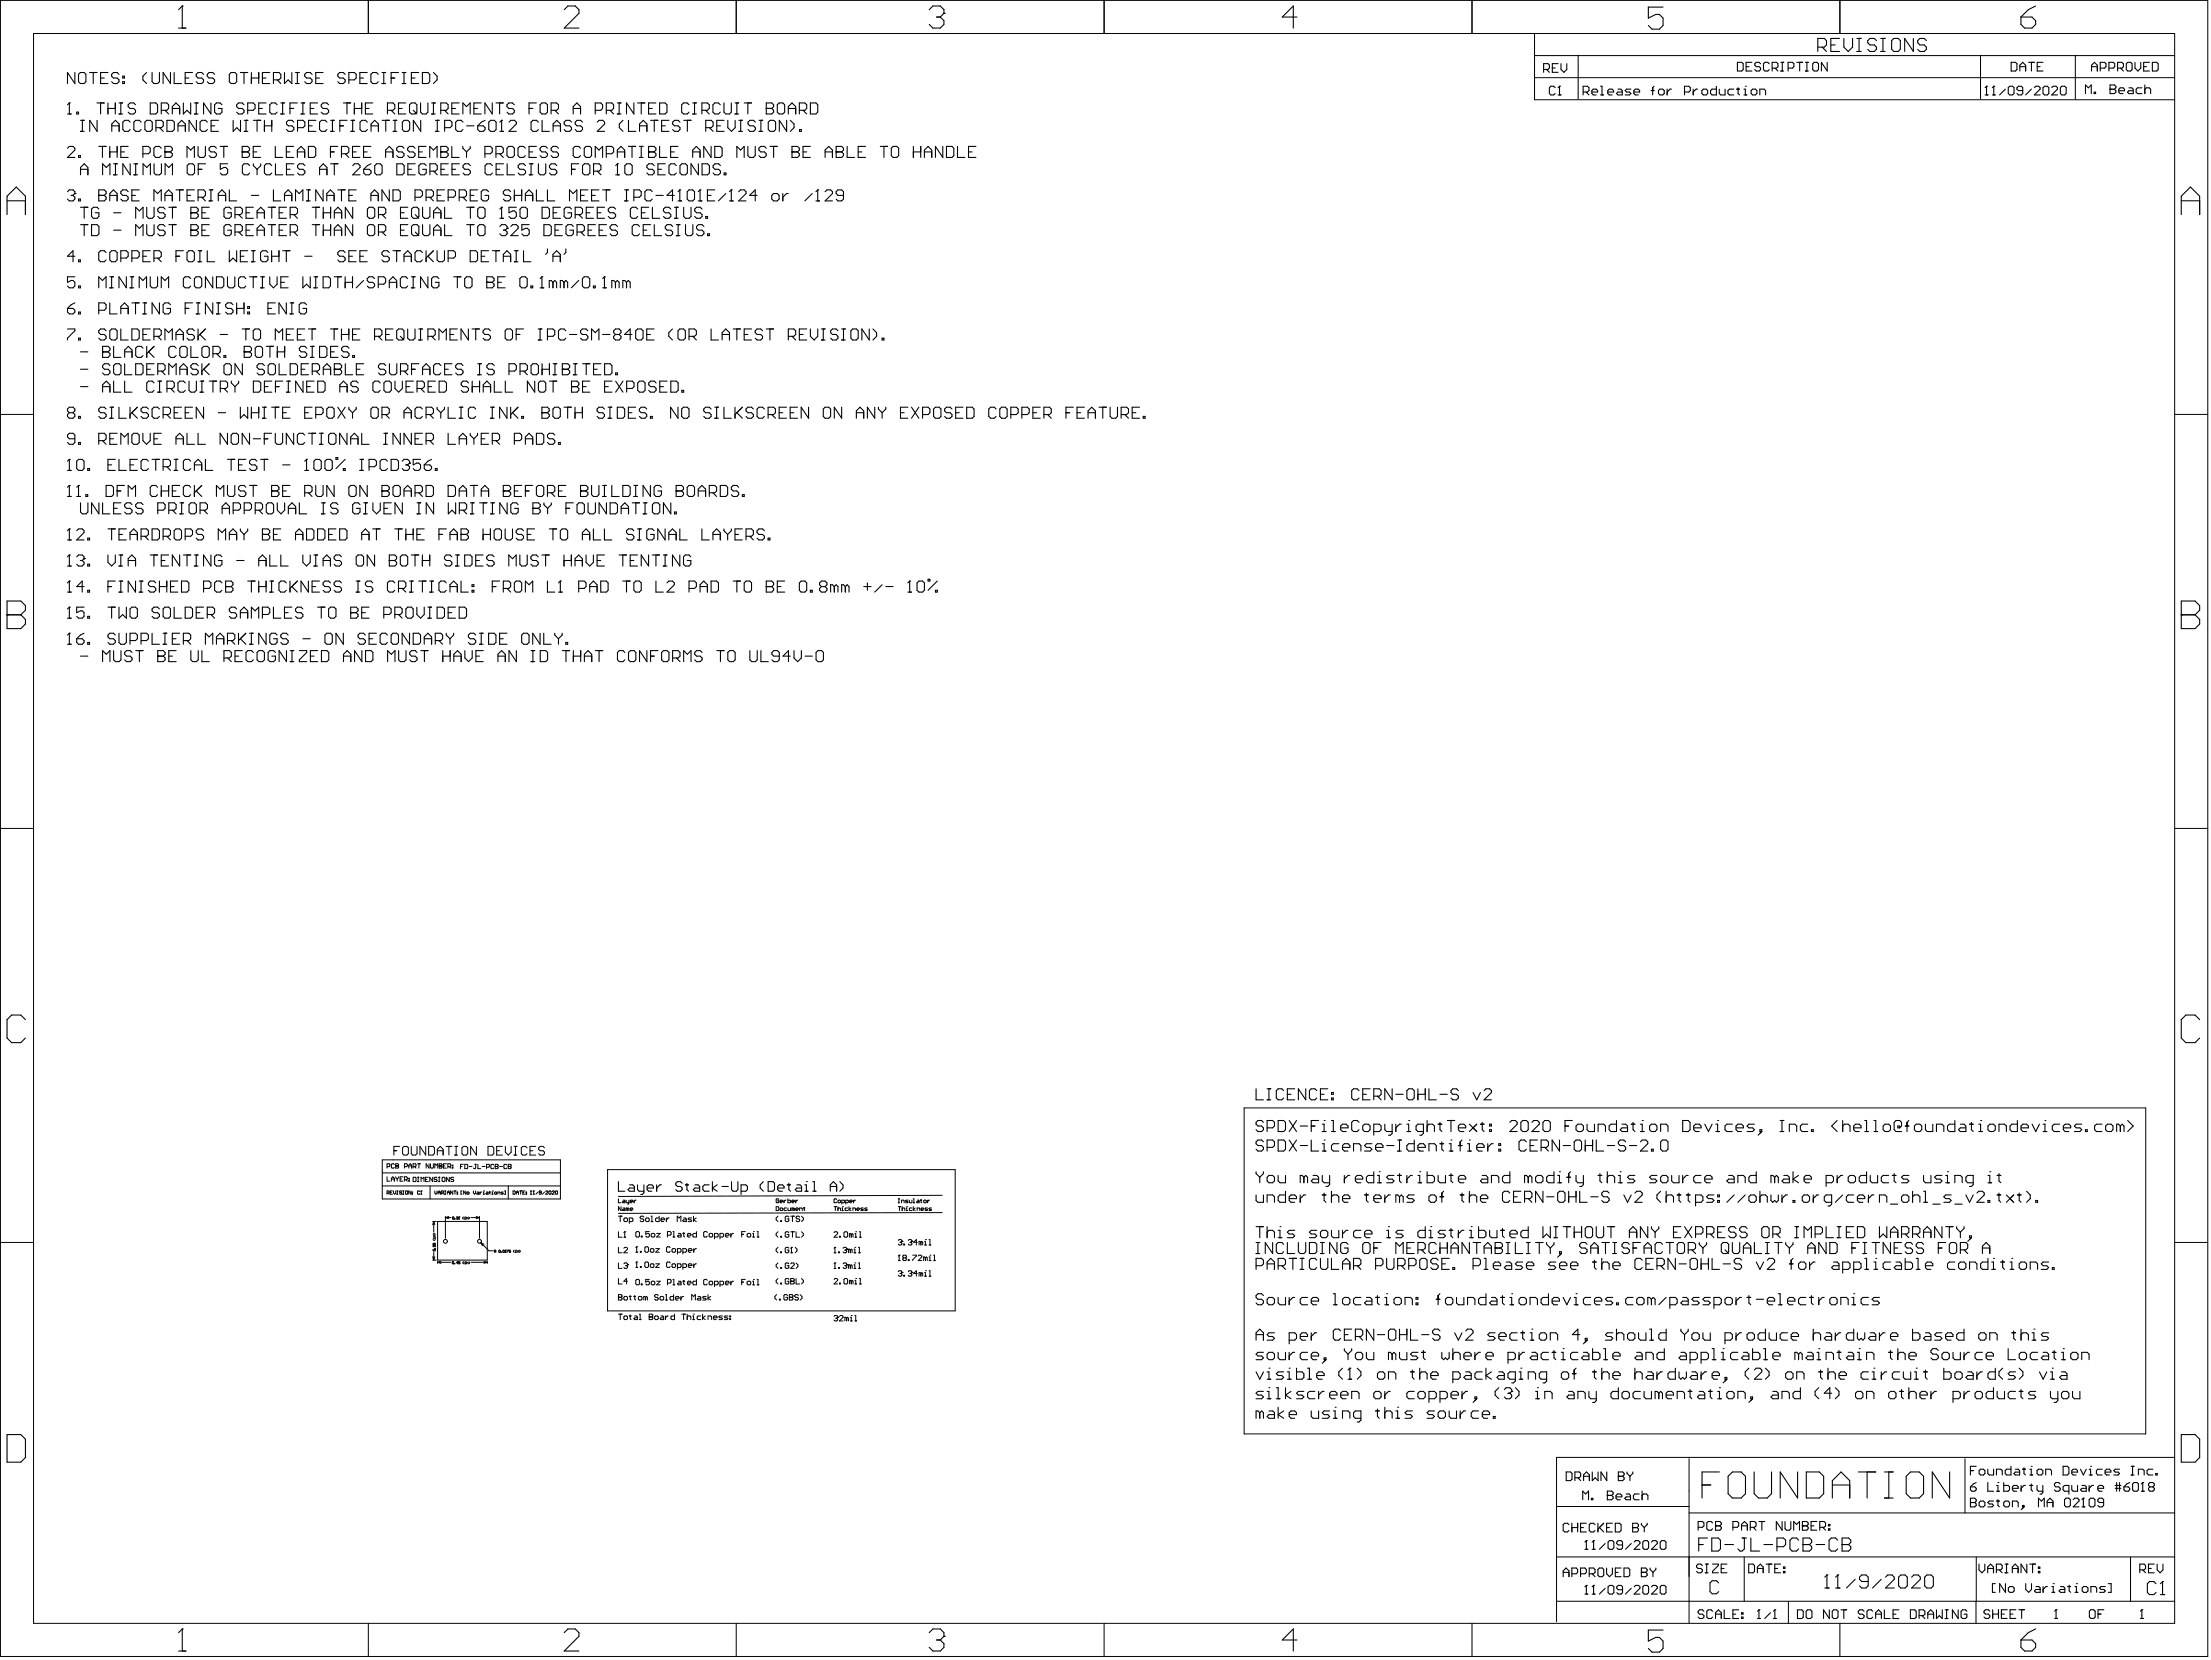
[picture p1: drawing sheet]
<svg xmlns="http://www.w3.org/2000/svg" width="847mm" height="635mm" viewBox="0 0 847 635" stroke-linecap="round" stroke-linejoin="round" font-family="sans-serif">
<g fill="none" stroke="#000" stroke-width=".38">
<path d="M.2 .2h845.2v633.8h-845.2zM12.8 12.8h820v608.5h-820zM141 .2v12.6M281.9 .2v12.6M422.8 .2v12.6M563.7 .2v12.6M587.6 12.8v25.4h245.2M704.6 .2v12.6M587.6 29.7h245.2M587.6 21.3h245.2M604.3 21.1v16.8M758.4 21.1v16.8"/>
<path d="M794.7 21.1v16.8M.2 158.6h12.6M832.8 158.6h12.6M.2 317.1h12.6M832.8 317.1h12.6M153 438.8h-2.2v3.3M154.2 439.3l.5-.5h1.1l.6 .5v2.2l-.6 .6h-1.1l-.5-.6zM157.5 438.8v2.7l.5 .6h1.1l.6-.6v-2.7M163 438.8v3.3l-2.2-3.3v3.3M164.1 438.8h1.7l.6 .5v2.2l-.6 .6h-1.7zM170.8 438.8h2.2M171.9 438.8v3.3"/>
<path d="M174.1 438.8h1.1M174.7 438.8v3.3M176.9 439.3l.5-.5h1.2l.5 .5v2.2l-.5 .6h-1.2l-.5-.6zM182.4 438.8v3.3l-2.2-3.3v3.3M186.9 438.8h1.6l.6 .5v2.2l-.6 .6h-1.6zM192.4 438.8h-2.2v3.3h2.2M193.5 438.8v2.2l1.1 1.1 1.1-1.1v-2.2M196.9 438.8h1.1M197.4 438.8v3.3M201.8 439.3l-.5-.5h-1.1l-.6 .5v2.2l.6 .6h1.1l.5-.6M205.2 438.8h-2.3v3.3h2.3M208.5 439.3l-.6-.5h-1.1l-.5 .5v.6l.5 .5h1.1l.6 .6v.5l-.6 .6h-1.1l-.5-.6"/>
<path d="M476.4 424h345.3v124.8h-345.3zM146.4 443.9h68.2v15h-68.2zM146.4 448.9h68.2M146.4 453.9h68.2M148.2 446.5h.8l.3-.8-.3-.3h-.8v1.7M148.2 450.4v1.7h1.1M148.2 456.7h.6l.2-.7-.8-.2v1.3M148.6 456.7l.4 .4M149.5 456.4h.4M149.9 452.1v-1.1l.5-.6 .6 .6v1.1M149.9 451.2h1.1M150.3 455.8h-.8v1.3h.8"/>
<path d="M150.7 455.8v.9l.4 .4 .4-.4v-.9M150.8 440.4h1.1M151 445.7l-.3-.3-.8 .3v1.1l.3 .3 .8-.3M151.5 446.3h.1M151.5 445.4h.9l.2 .3-.2 .6 .2 .5-.2 .3h-.9zM151.5 450.4l.6 .8M151.5 446.3h.9M152 455.8h.4M152 457.1h.4M152.1 451.2v.9M152.2 455.8v1.3M152.6 450.4l-.5 .8"/>
<path d="M153.2 451.2h.6M153.8 456l-.2-.2-.6 .2 .2 .4 .6 .3-.2 .4-.6-.2M154.2 455.8h.5M154.2 457.1h.5M154.3 450.4h-1.1v1.7h1.1M154.5 455.8v1.3M154.9 451.5h.8l.3-.8-.3-.3h-.8v1.7M154.9 446.5h.8l.3-.8-.3-.3h-.8v1.7M155.3 456l.2-.2 .6 .2-.2 1.1-.6-.2zM155.4 451.5l.6 .6M156.5 447.1v-1.1l.6-.6 .5 .6v1.1M156.5 451h.3v.2h-.3z"/>
<path d="M156.5 451.8h.3v.3h-.3zM156.5 446.3h1.1M157.4 455.8v1.3l-.9-1.3v1.3M157.8 456.9l.2 .2zM157.8 456.2l.2 .2zM158.2 446.5h.8l.3-.8-.3-.3h-.8v1.7M158.2 450.6h.8l.3 .3v1.1l-.3 .2h-.8zM158.7 446.5l.6 .6M159.9 445.4h1.1M159.9 452.2h.5M159.9 450.6h.5M160.1 450.6v1.6"/>
<path d="M160.4 445.4v1.7M160.7 456l-.2-.2-.6 .2 .2 1.1 .6-.2M161.1 457.1h.4M161.2 452.2v-1.6l.6 .5 .6-.5v1.6M161.3 455.8h.1M161.3 455.8v1.3M161.3 455.8l-.2 .2M162.9 451.4h.6M164 450.6h-1.1v1.6h1.1M164.3 445.4v1.7l-1.1-1.7v1.7M164.7 453.9v5M164.8 445.4v1.4l.3 .3 .9-.3v-1.4"/>
<path d="M165.7 450.6v1.6l-1.1-1.6v1.6M166.5 447.1v-1.7l.6 .6 .5-.6v1.7M166.5 455.8v.9l.4 .4 .4-.4v-.9M167.3 450.9l-.2-.3-.9 .3 .3 .5 .8 .3v.3l-.2 .2-.9-.2M167.5 440.4h2.2M167.5 442.1v-2.2l1.1-1.1 1.1 1.1v2.2M167.8 456.4h.8M167.8 457.1v-.9l.4-.4 .4 .4v.9M167.9 452.2h.6M167.9 450.6h.6M168.2 446.3h.1M168.2 445.4h.8l.3 .3-.3 .6 .3 .5-.3 .3h-.8z"/>
<path d="M168.2 446.3h.8M168.2 450.6v1.6M169 456.7h.6l.2-.7-.8-.2v1.3M169.3 450.9l.3-.3 .8 .3v1.1l-.3 .2-.8-.2zM169.4 456.7l.4 .4M169.8 446.3h.6M170.3 455.8h.4M170.3 457.1h.4M170.5 455.8v1.3M170.9 445.4h-1.1v1.7h1.1M171.3 456.4h.8M171.3 457.1v-.9l.4-.4 .4 .4v.9"/>
<path d="M171.5 446.5h.8l.3-.8-.3-.3h-.8v1.7M172.1 446.5l.5 .6M172.1 450.6v1.6l-1.1-1.6v1.6M173.2 446.8h.2v.3h-.2zM173.2 446h.2v.3h-.2zM173.4 455.8v1.3l-.9-1.3v1.3M173.7 450.9l-.3-.3-.8 .3 .3 .5 .8 .3-.3 .5-.8-.2M173.8 455.8h.8M174.1 442.1h1.1M174.2 455.8v1.3M175 456.9l.2 .2zM175 456.2l.2 .2z"/>
<path d="M176.3 446.5h.6M176.9 455.8h-.4v1.3h.4M177.4 445.6h-1.1v1.7M178 445.6h.8l.3 .3v1.1l-.3 .3h-.8zM178.4 455.8v1.3l-.9-1.3v1.3M178.8 456.4l.6-.2 .2 .7-.6 .2zM179.7 446.5h1.1M181.3 455.8v.9l.4 .4 .4-.4v-.9M181.9 445.6h.5M182.2 445.6v1.4l-.3 .3-.6-.3M182.7 456.2l.7 .2v.7h-.7l-.2-.2 .2-.2h.7M183 445.6v1.7h1.1"/>
<path d="M183.8 456.2v.9M184.4 456.2l-.6 .5M184.6 446.5h1.2M185 457.1h.4M185 456.2h.2v.9M185.2 455.8h.1M186.3 456.2l.6 .2v.7h-.6l-.2-.2 .2-.2h.6M186.3 446.7h.8l.3-.8-.3-.3h-.8v1.7M187.3 456.2h.4M187.5 456l.2 1.1M188.4 457.1h.4M188.4 456.2h.2v.9"/>
<path d="M188.6 455.8h.1M189.1 445.9l-.3-.3-.8 .3v1.1l.3 .3 .8-.3M189.4 456.4l.6-.2 .2 .7-.6 .2zM189.6 446.5h.1M189.6 445.6h.9l.2 .3-.2 .6 .2 .5-.2 .3h-.9zM189.6 446.5h.9M190.2 440.4h1.1M190.6 457.1v-.9l.9 .2v.7M191.3 446.5h1.1M192.7 456.2l-.8 .2 .8 .5-.8 .2M193.1 455.8h.5v1.3h-.5M194.1 445.9l-.3-.3-.8 .3v1.1l.2 .3 .9-.3"/>
<path d="M194.6 446.5h.1M194.6 445.6h.9l.2 .3-.2 .6 .2 .5-.2 .3h-.9zM194.6 446.5h.9M194.6 453.9v5M196.5 455.8l.8 .2-.2 1.1h-.6zM196.9 442.1h1.1M197.7 456.4h.8M197.7 457.1v-.9l.4-.4 .4 .4v.9M199 455.8h.8M199.4 455.8v1.3M200.2 456.4h.4M201 455.8h-.8v1.3h.8"/>
<path d="M201.5 456.9l.2 .2zM201.5 456.2l.2 .2zM202.9 440.4h1.2M203.1 457.1h.4M203.3 455.8h.1M203.3 455.8v1.3M203.3 455.8l-.2 .2M204.2 457.1h.4M204.4 455.8h.1M204.4 455.8v1.3M204.4 455.8l-.2 .2M206 456.2l-.8 .9"/>
<path d="M207.3 456.4l-.9-.2 .3-.4 .6 .2v.9l-.2 .2-.7-.2M208.5 456.2l-.8 .9M208.9 456l.3-.2 .6 .2-.9 1.1h.9M210.2 456l.2-.2 .6 .2-.2 1.1-.6-.2zM211.4 456l.2-.2 .7 .2-.9 1.1h.9M212.7 456l.2-.2 .6 .2-.2 1.1-.6-.2zM232.7 447.7h133.1v54h-133.1zM236.8 458.9v1.4h1M238.6 459.4l.7 .2v.7h-.7l-.3-.2 .3-.2h.7M239.8 459.4v.7l1 .2M240.8 459.4v1.2l-.5 .2M241.3 459.9h1l-.2-.5-.8 .2v.5l.8 .2"/>
<path d="M242.8 459.4v.9M243.6 459.4l-.8 .5M298.2 459.1l-.2-.2-.8 .2v1l.3 .2 .7-.2v-.5h-.5M298.7 459.9h1l-.2-.5-.8 .2v.5l.8 .2M300.2 459.4v.9M301 459.4l-.8 .5M301.7 458.9v1.4l1-.2-.2-.7h-.8M303.2 459.9h1l-.2-.5-.8 .2v.5l.8 .2M304.7 459.4v.9M305.5 459.4l-.8 .5M320.4 459.1l-.3-.2-.7 .2v1l.2 .2 .8-.2M320.9 459.6l.7-.2 .3 .7-.8 .2z"/>
<path d="M325.4 459.9h1l-.3-.5-.7 .2v.5l.7 .2M326.9 459.4v.9M327.6 459.4l-.7 .5M344 458.9h.5M344.2 458.9v1.4M347.7 459.4l-1 .2 1 .5-1 .2M348.2 459.4l.3 .9h.7v-.9M349.7 458.9h.3v1.4M351.2 459.4l.8 .2v.7h-.8l-.2-.2 .2-.2h.8M352.5 459.4h.5M352.7 459.1v1l.3 .2M353.7 459.6l.8-.2 .2 .7-.7 .2z"/>
<path d="M355.2 459.4v.9M356 459.4l-.8 .5M360.8 457.5l-124 .4M.2 475.5h12.6M165.7 467.5h1.4M165.8 473.9h.1M165.8 474.4l.3 .3 .6-.3M165.8 475.8v.6h.5v-.6l.4 .2-.2 .4M165.8 478.4l.7-.2 .2 .5-.7 .1zM165.8 472.5l.3-.3 .6 .3M166.1 467.5v4.1M166.1 479.4v2.9"/>
<path d="M166.1 467.5l.4 1.3M166.1 467.5l-.4 1.3M166.1 476.7h.1M166.1 476.7l-.3 .1 .2 .4M166.1 476.7l.2 .1M166.3 476.8h.4l-.2 .4M166.3 476.8v.2M166.5 477.8l.2 .2zM166.7 472.7l-.6 .2v.4h.6M166.7 473.9l-.6 .1M166.7 473.7v.3M167.6 467.5h19v14.8h-19z"/>
<path d="M170.6 465.6v8.3M170.6 466l1.2 .4M170.6 466h2.1M171.8 465.6l-1.2 .4M173.3 465.9h.5l-.1 .7-.4-.1zM174.1 466.5l.1 .1zM174.8 465.9l.4-.1 .2 .3M175.1 466.2h.1M175.2 466.2v.4l-.4-.1M175.4 466.1h.1M175.4 466.1l-.2 .1M175.6 466.6h.3"/>
<path d="M175.8 465.8h.1M175.8 465.8v.8M175.8 465.8l-.2 .1M177.5 465.8l-.3 .3 .3 .5M177.9 466.1l.1 .5M177.9 466.6h.3M178 465.8h.1M178.6 466.6v-.5l.6 .1v.4M179.4 465.8l.3 .3-.3 .5M180.3 466h3.3M182.3 465.6l1.3 .4M183.6 466l-1.3 .4"/>
<path d="M183.6 465.6v8.3M184.1 475.6l.6 1.2M184.1 475.6l1.2 .6M184.1 475.6l3.1 3.1h1.7M189.3 479.1l.6-.2-.2-.4h-.4v.8M189.6 479.1l.3 .2M191 478.6h.6l-.2 .7-.4-.1zM191.9 479.2l.1 .1zM192.6 478.6h.5l-.1 .7-.4-.1zM193.4 479.3h.3M193.5 478.5h.1M193.5 478.5v.8"/>
<path d="M193.5 478.5l-.1 .1M194.1 478.5h.6l-.6 .8M195.5 478.5h-.5v.4h.5l-.1 .4-.4-.1M196.9 478.5l-.3 .3 .3 .5M197.4 478.8l.1 .5M197.4 479.3h.2M197.5 478.5h.1M198.1 479.3v-.5l.5 .1v.4M198.9 478.5l.3 .3-.3 .5M236.8 471.4v2.1h1.4M236.8 477.4v2.1h1.4M236.8 465.5h1.4"/>
<path d="M237.5 465.5v2.1M237.8 461.8v1.5l-1-1.5v1.5M238.6 462.3l.7 .3v.7h-.7l-.3-.2 .3-.3h.7M238.9 477.8l.3-.4h.7l.4 .4v.3l-1.4 1.4h1.4M238.9 473.5h.7M238.9 466.5l.3-.3h.7l.4 .3v.7l-.4 .4h-.7l-.3-.4zM239.2 471.4h.1M239.2 471.4v2.1M239.2 471.4l-.3 .4M240.3 462.6v.7M240.3 462.6l-.5-.3v1M240.3 462.6l.3-.3 .2 .3v.7"/>
<path d="M241 467.6h1l.4-.4v-.7l-.4-.3h-1v2.1M241.3 462.8h1l-.2-.5-.8 .3v.5l.8 .2M243.5 479.3h.7M243.5 471.7l.3-.3h.7l.4 .3v1.4l-.4 .4h-.7l-.3-.4zM243.8 477.2h.1M243.8 477.2v2.1M243.8 477.2l-.3 .3M245.2 478.9h.4v.4h-.4zM245.6 473.1h.3v.4h-.3zM246.5 465.8l-.3-.3h-.7l-.4 .7 .4 .3h.7l.3 .7-.3 .4h-.7l-.4-.4M246.9 477.5l.4-.3h.7l.3 .3v1.4l-.3 .4h-.7l-.4-.4zM247.2 466.5l.4-.3h.7l.3 .3v.7l-.3 .4h-.7l-.4-.4z"/>
<path d="M248.7 471.4h-1.4v1l1-.3 .4 .3v.7l-.4 .4h-.7l-.3-.4M249 478.2l.4-.3h.7l.3 .3v.7l-.3 .4h-.7l-.4-.4zM249.3 467.6h.7M249.3 465.5h.3v2.1M249.4 472.4l.3-.3h.7l.4 .3v.7l-.4 .4h-.7l-.3-.4zM251.1 477.9h1.4l-1.4 1.4h1.4M251.4 472.1h1.4l-1.4 1.4h1.4M252.4 465.5v2.1h-1l-.4-.4v-.7l.4-.3h1M253.1 466.9h1.4l-.4-.7h-.6l-.4 .3v.7l.4 .4h.6M255.2 466.2v1.4M255.6 472.8h1l.4-.4v-.7l-.4-.3h-1v2.1M256.2 466.2h-.3l-.7 .7"/>
<path d="M256.6 477.5l-.3-.3h-.7l-.3 .3v1.4l.3 .4h.7l.3-.4M257.3 478.2l.4-.3h.7l.3 .3v.7l-.3 .4h-.7l-.4-.4zM257.7 473.5h.7M257.7 471.4h.3v2.1M259.3 467.6v-2.1l.7 .7 .7-.7v2.1M259.4 479.3h1.1l.3-.4v-.7l-.3-.3h-1.1v2.1M259.8 472.1h.7l.3 .3v1.1h-1l-.4-.4 .4-.3h1M261.5 479.3h1l.4-.4v-.7l-.4-.3h-1v2.1M261.5 472.1h.7M261.8 466.2h.7l.3 .3v1.1h-1l-.4-.4 .4-.3h1M261.8 471.7v1.4l.4 .4M263.2 472.8h1.4l-.3-.7h-.7l-.4 .3v.7l.4 .4h.7"/>
<path d="M263.6 478.6h1.4l-.4-.7h-.7l-.3 .3v.7l.3 .4h.7M264.9 466.2h-1.1l-.3 .3 1.4 .7-.4 .4h-1M265.6 465.5v2.1M265.7 477.9v1.4M266.6 466.2l-1 .7 1 .7M266.7 471.4v2.1h-1l-.4-.4v-.7l.4-.3h1M266.7 477.9h-.4l-.6 .7M270.8 471.7l-.3-.3h-.7l-.3 .3v1.4l.3 .4h.7l.3-.4M271.5 472.4l.4-.3h.7l.3 .3v.7l-.3 .4h-.7l-.4-.4zM273.6 473.5h1.1l.3-.4v-.7l-.3-.3h-1.1v2.1M275.7 473.5h1l.4-.4v-.7l-.4-.3h-1v2.1M277.8 472.8h1.4l-.4-.7h-.7l-.3 .3v.7l.3 .4h.7"/>
<path d="M279.9 472.1v1.4M280.9 472.1h-.3l-.7 .7M284 472.4h.7M285.4 471.4h-1.4v2.1M286.1 472.4l.3-.3h.7l.4 .3v.7l-.4 .4h-.7l-.3-.4zM288.2 473.5h.7M288.2 472.1h.3v1.4M288.5 471.4h.1M289.9 473.5h.7M289.9 471.4h.4v2.1M297.2 461.8l1 .3v1l-.2 .2h-.8zM297.9 471.4l-.7 .7v.7l.7 .7"/>
<path d="M297.9 465.5l-.7 .7v.7l.7 .7M297.9 477.4l-.7 .7v.7l.7 .7M298.7 462.6l.8-.3 .2 .8-.7 .2zM299 473.2h.3v.3h-.3zM299 467.2h.3v.4h-.3zM299 479.1h.3v.4h-.3zM301.2 462.3l-1 .3 .3 .7h.7M301.7 462.3l.3 1h.7v-1M302.1 477.8l-.4-.4h-.7l-.3 .4v1.3l.3 .4h.7l.4-.4v-.6h-.7M302.1 465.8l-.4-.3h-.7l-.3 .3v1.4l.3 .4h.7l.4-.4v-.7h-.7M302.1 471.8l-.4-.4h-.7l-.3 .4v1.4l.3 .3h.7l.4-.3v-.7h-.7M302.8 471.4h1.4"/>
<path d="M302.8 479.5h.7M302.8 465.5h1.4M303.1 477.4h.1M303.1 477.4v2.1M303.1 477.4l-.3 .4M303.5 465.5v2.1M303.5 471.4v2.1M303.7 462.6v.7M303.7 462.6l-.5-.3v1M303.7 462.6l.3-.3 .2 .3v.7M304.5 477.4l.7 .7v.7l-.7 .7M304.7 462.8h1l-.2-.5-.8 .3 .3 .7h.5"/>
<path d="M304.8 471.4v2.1h1.4M306.2 463.3v-1h.8l.2 1M306.2 465.8l-.3-.3h-.7l-.4 .7 .4 .3h.7l.3 .7-.3 .4h-.7l-.4-.4M306.9 471.4l.7 .7v.7l-.7 .7M306.9 465.5l.7 .7v.7l-.7 .7M307.7 462.3h.5M307.9 462.1v1l.3 .2M319.4 471.8l.3-.4h.7l.4 .4v.3l-1.4 1.4h1.4M319.4 479.5h.7M319.4 461.8h1M319.7 477.4h.1M319.7 477.4v2.1"/>
<path d="M319.7 477.4l-.3 .4M319.9 461.8v1.5M320.9 462.6l.7-.3 .3 1M320.9 461.8v1.5M321.1 479.1h.4v.4h-.4zM321.5 473.2h.3v.3h-.3zM322.4 460.3h.7l.3-.7-1-.2v1.4M322.4 462.3h.2v1M322.4 463.3h.5M322.6 461.8h.1M322.8 477.8l.4-.4h.7l.3 .7M323.2 471.8l.3-.4h.7l.4 .4v1.4l-.4 .3h-.7l-.3-.3z"/>
<path d="M323.5 478.5h.4M323.9 460.3h.7l.3-.7-1-.2v1.4M323.9 478.5l.3 .3-.3 .7h-.7l-.4-.4M324.2 478.1h.1M324.2 478.1l-.3 .4M324.6 462.3l-1 .3 .3 .7h.7M325.1 461.8v1.5M325.6 478.5l-.7-.4v1.4M325.6 478.5v1M325.6 478.5l.4-.4 .3 .4v1M325.9 462.3l-.8 .5 .8 .5M326 472.5l-.7-.4v1.4"/>
<path d="M326 472.5l.3-.4 .4 .4v1M326 472.5v1M326.6 463.3v-1l1 .3v.7M327 479.5h.7M327 478.1h.3v1.4M327.3 477.4h.1M327.3 472.1h.4v1.4M327.3 473.5h.7M327.7 471.4h.1M328.1 462.8h1l-.2-.5-.8 .3 .3 .7h.5M328.7 479.5h.7M328.7 477.4h.4v2.1"/>
<path d="M329.1 473.5h.7M329.1 471.4h.3v2.1M330.6 462.3l-1 .3 .8 .2 .2 .3-.2 .2h-.8M332.1 462.3h-.7l-.3 .3 .3 .2 .7 .3-1 .2M344 460.3h.5M344 461.8h1M344 474.8l.3-.4h.7l.4 .7M344.5 461.8v1.5M344.7 475.5h.3M345 475.5l.4 .3-.4 .7h-.7l-.3-.3M345.2 460.3v-.9l1 .2v.7M345.4 475.1h.1"/>
<path d="M345.4 475.1l-.4 .4M345.5 462.6l.7-.3 .3 1M345.5 461.8v1.5M346.1 476.2h.3v.3h-.3zM347 462.3h.2v1M347 463.3h.5M347.2 461.8h.1M347.8 474.8l.3-.4h.7l.4 .7M348.5 475.5h.3M348.8 475.5l.4 .3-.4 .7h-.7l-.3-.3M349.2 475.1h.1M349.2 475.1l-.4 .4"/>
<path d="M349.2 462.3l-1 .3 .3 .7h.7M349.7 460.3h.5M349.7 461.8v1.5M350.5 462.3l-.8 .5 .8 .5M351.2 463.3v-1h.8l.2 1M351.3 475.5h-1.4l1-1.1v2.1M352.6 475.5v1M352.6 475.5l-.7-.4v1.4M352.6 475.5l.4-.4 .3 .4v1M352.7 462.8h1l-.2-.5-.8 .3 .3 .7h.5M354 475.1h.4v1.4M354 476.5h.7"/>
<path d="M354.4 474.4h.1M355.2 462.3l-1 .3 1 .5-1 .2M355.8 474.4h.3v2.1M355.8 476.5h.7M356.7 462.3l-1 .3 1 .5-1 .2M360.8 464.1l-124 .3M832.8 475.5h12.6M165.7 482.3h1.4M165.7 481l.4 1.3M166.5 481l-.4 1.3M167.6 482.8v.8M167.6 483.1l1.2 .5"/>
<path d="M167.6 483.1h5M168.8 482.7l-1.2 .4M173.2 483h.5l-.1 .7-.4-.1zM174 483.6l.2 .1zM175.3 483.3h-.6l.5-.4v.8M176.1 482.9h-.5v.4h.5l-.1 .4-.4-.1M177.5 482.9l-.2 .3 .2 .5M178 483.2l.1 .5M178 483.7h.3M178.1 482.9h.1M178.7 483.7v-.5h.4l.1 .5M179.5 482.9l.3 .3-.3 .5"/>
<path d="M180.4 483.1h6.2M185.3 482.7l1.3 .4M186.6 482.8v.8M186.6 483.1l-1.3 .5M236.8 496.5h.1M236.8 495.5h1.1l.3 .3-.3 .7 .3 .7-.3 .4h-1.1zM236.8 483.4v2.1h1.4M236.8 489.4v2h1.4M236.8 496.5h1.1M238.9 496.5l.3-.3h.7l.4 .3v.7l-.4 .4h-.7l-.3-.4zM238.9 483.7l.3-.3h.7l.4 .7M239.6 484.4h.3"/>
<path d="M239.9 484.4l.4 .4-.4 .7h-.7l-.3-.4M240.3 484.1h.1M240.3 490.4h-1.4l1-1v2M240.3 484.1l-.4 .3M241 496.2h.7M241.3 495.8v1.4l.4 .4M242.7 496.2h.7M243.1 495.8v1.4l.3 .4M243.5 485.1h.7M243.5 490l.3-.3h.7l.4 .3v1.4l-.4 .4h-.7l-.3-.4zM243.8 483h.1M243.8 483v2.1"/>
<path d="M243.8 483l-.3 .4M244.4 496.5l.4-.3h.7l.3 .3v.7l-.3 .4h-.7l-.4-.4zM245.2 484.8h.4v.3h-.4zM245.6 491.4h.3v.4h-.3zM246.9 483.4l.4-.4h.7l.3 .4v1.4l-.3 .3h-.7l-.4-.3zM247.2 496.5l.4-.3 .3 .3v1.1M247.2 496.5l-.7-.3v1.4M247.2 496.5v1.1M248.7 489.7h-1.4v1l1-.3 .4 .3v.7l-.4 .4h-.7l-.3-.4M249 484.1l.4-.4h.7l.3 .4v.7l-.3 .3h-.7l-.4-.3zM249.4 490.7l.3-.3h.7l.4 .3v.7l-.4 .4h-.7l-.3-.4zM251.1 483.7h1.4l-1.4 1.4h1.4"/>
<path d="M251.4 490.4h1.4l-1.4 1.4h1.4M252.1 495.8l-.4-.3h-.7l-.3 .7 .3 .3h.7l.4 .7-.4 .4h-.7l-.3-.4M252.8 496.5l.3-.3h.7l.3 .3v.7l-.3 .4h-.7l-.3-.4zM254.8 497.6h.7M254.8 495.5h.4v2.1M255.6 491.1h1l.4-.4v-.7l-.4-.3h-1v2.1M256.6 483.4l-.3-.4h-.7l-.3 .4v1.4l.3 .3h.7l.3-.3M257.3 484.1l.4-.4h.7l.3 .4v.7l-.3 .3h-.7l-.4-.3zM257.7 489.7h.3v2.1M257.7 491.8h.7M258 495.5v2.1h-1.1l-.3-.4v-.7l.3-.3h1.1M258.6 496.9h1.4l-.3-.7h-.7l-.4 .3v.7l.4 .4h.7"/>
<path d="M259.4 485.1h1.1l.3-.3v-.7l-.3-.4h-1.1v2.1M259.8 490.4h.7l.3 .3v1.1h-1l-.4-.4 .4-.3h1M260.7 496.2v1.4M261.5 485.1h1l.4-.3v-.7l-.4-.4h-1v2.1M261.5 490.4h.7M261.8 496.2h-.4l-.7 .7M261.8 490v1.4l.4 .4M263.2 491.1h1.4l-.3-.7h-.7l-.4 .3v.7l.4 .4h.7M263.6 484.4h1.4l-.4-.7h-.7l-.3 .4v.7l.3 .3h.7M264.9 497.6v-2.1l.7 .7 .7-.7v2.1M265.7 483.7v1.4M266.7 483.7h-.4l-.6 .7"/>
<path d="M266.7 489.7v2.1h-1l-.4-.4v-.7l.4-.3h1M267.3 496.2h.7l.4 .3v1.1h-1.1l-.3-.4 .3-.3h1.1M270.4 496.2h-1l-.4 .3 .4 .4h.7l.3 .3-.3 .4h-1.1M270.8 490l-.3-.3h-.7l-.3 .3v1.4l.3 .4h.7l.3-.4M271.1 495.5v2.1M271.5 490.7l.4-.3h.7l.3 .3v.7l-.3 .4h-.7l-.4-.4zM272.2 496.2l-1.1 .7 1.1 .7M273.6 491.8h1.1l.3-.4v-.7l-.3-.3h-1.1v2.1M275.7 491.8h1l.4-.4v-.7l-.4-.3h-1v2.1M277.8 491.1h1.4l-.4-.7h-.7l-.3 .3v.7l.3 .4h.7M279.9 490.4v1.4M280.9 490.4h-.3l-.7 .7"/>
<path d="M284 490.7h.7M285.4 489.7h-1.4v2.1M286.1 490.7l.3-.3h.7l.4 .3v.7l-.4 .4h-.7l-.3-.4zM288.2 490.4h.3v1.4M288.2 491.8h.7M288.5 489.7h.1M289.9 489.7h.4v2.1M289.9 491.8h.7M297.4 495.5l-.7 .7v.7l.7 .7M297.9 483.4l-.7 .7v.7l.7 .7M297.9 489.4l-.7 .6v.7l.7 .7M298.5 497.2h.3v.4h-.3z"/>
<path d="M299 485.1h.3v.4h-.3zM299 491.1h.3v.3h-.3zM301.6 495.8l-.4-.3h-.7l-.3 .3v1.4l.3 .4h.7l.4-.4v-.7h-.7M302.1 483.7l-.4-.3h-.7l-.3 .3v1.4l.3 .4h.7l.4-.4v-.7h-.7M302.1 489.7l-.4-.3h-.7l-.3 .3v1.4l.3 .3h.7l.4-.3v-.7h-.7M302.3 496.5h.1M302.3 495.5h1l.3 .3-.3 .7 .3 .7-.3 .4h-1zM302.3 496.5h1M302.8 490.4h.1M302.8 489.4h1l.4 .3-.4 .7 .4 .7-.4 .3h-1zM302.8 490.4h1M302.8 483.7l.3-.3h.7l.4 .3v.4l-1.4 1.4h1.4"/>
<path d="M304.8 489.4v2h1.4M304.8 483.4l.7 .7v.7l-.7 .7M305.7 495.8l-.3-.3h-.7l-.4 .7 .4 .3h.7l.3 .7-.3 .4h-.7l-.4-.4M306.4 495.5l.7 .7v.7l-.7 .7M306.9 489.4l.7 .6v.7l-.7 .7M319.4 489.7l.3-.3h.7l.4 .3v.3l-1.4 1.4h1.4M319.4 485.5h.7M319.7 483.4h.1M319.7 483.4v2.1M319.7 483.4l-.3 .3M321.1 485.1h.4v.4h-.4zM321.5 491.1h.3v.3h-.3z"/>
<path d="M322.8 483.7l.4-.3h.7l.3 .7M323.2 489.7l.3-.3h.7l.4 .3v1.4l-.4 .3h-.7l-.3-.3zM323.5 484.4h.4M323.9 484.4l.3 .4-.3 .7h-.7l-.4-.4M324.2 484.1h.1M324.2 484.1l-.3 .3M325.6 484.4l-.7-.3v1.4M325.6 484.4v1.1M325.6 484.4l.4-.3 .3 .3v1.1M326 490.4l-.7-.4v1.4M326 490.4l.3-.4 .4 .4v1M326 490.4v1"/>
<path d="M327 485.5h.7M327 484.1h.3v1.4M327.3 483.4h.1M327.3 491.4h.7M327.3 490h.4v1.4M327.7 489.4h.1M328.7 485.5h.7M328.7 483.4h.4v2.1M329.1 491.4h.7M329.1 489.4h.3v2M344 486.7l.3-.3h.7l.4 .7M344 482.5h.7"/>
<path d="M344.3 480.4h.1M344.3 480.4v2.1M344.3 480.4l-.3 .3M344.7 487.4h.3M345 487.4l.4 .4-.4 .6h-.7l-.3-.3M345.4 487.1h.1M345.4 487.1l-.4 .3M346.1 481.4l-.4 .4 .4 .7h.6l.4-.4-.4-.7M346.1 488.1h.3v.3h-.3zM346.1 481.4l-.4-.3 .4-.7h.6l.4 .3-.4 .7M346.1 481.4h.6M347.8 482.1h.3v.4h-.3z"/>
<path d="M347.8 486.7l.3-.3h.7l.4 .7M348.5 487.4h.3M348.8 487.4l.4 .4-.4 .6h-.7l-.3-.3M349.2 487.1h.1M349.2 487.1l-.4 .3M349.5 480.4h1.4v.3l-1.4 1.4v.4M351.3 487.4h-1.4l1-1v2M351.6 480.7l.3-.3h.7l.4 .3v.4l-1.4 1.4h1.4M352.6 487.4v1M352.6 487.4l-.7-.3v1.3M352.6 487.4l.4-.3 .3 .3v1M354 488.4h.7"/>
<path d="M354 487.1h.4v1.3M354.4 486.4h.1M354.4 481.4v1.1M354.4 481.4l-.7-.3v1.4M354.4 481.4l.3-.3 .4 .3v1.1M355.8 486.4h.3v2M355.8 488.4h.7M355.8 481.1h.3v1.4M355.8 482.5h.7M356.1 480.4h.1M357.5 482.5h.7M357.5 480.4h.3v2.1"/>
<path d="M236.8 503h1.4M237.5 503v2.1M238.9 504l.3-.3h.7l.4 .3v.7l-.4 .4h-.7l-.3-.4zM241 503.7h.7M241.3 503.3v1.4l.4 .4M243.1 503.7h.6l.4 .3v1.1h-1l-.4-.4 .4-.3h1M244.8 503h.3v2.1M244.8 505.1h.7M248.6 504h.1M248.6 503h1l.4 .3-.4 .7 .4 .7-.4 .4h-1zM248.6 504h1M250.7 504l.3-.3h.7l.4 .3v.7l-.4 .4h-.7l-.3-.4z"/>
<path d="M253.1 503.7h.7l.3 .3v1.1h-1l-.3-.4 .3-.3h1M254.8 503.7v1.4M255.9 503.7h-.4l-.7 .7M258.3 503v2.1h-1l-.4-.4v-.7l.4-.3h1M261.1 503h1.4M261.8 503v2.1M263.2 504l.3-.3h.7l.3 .3v1.1M263.2 503v2.1M265.2 503.7h.4v1.4M265.2 505.1h.7M265.6 503h.1M268.4 503.7h-1.1l-.3 .3v.7l.3 .4h1.1"/>
<path d="M269 503v2.1M270.1 503.7l-1.1 .7 1.1 .7M271.1 505.1v-1.4h1.1l.3 .3v1.1M273.2 504.4h1.4l-.4-.7h-.7l-.3 .3v.7l.3 .4h.7M276.7 503.7h-1.1l-.3 .3 1.4 .7-.4 .4h-1M278.7 503.7h-1l-.3 .3 1.3 .7-.3 .4h-1M279.4 504.7h.4v.4h-.4zM279.4 503.7h.4v.3h-.4zM319.4 503.8l.3-.3h.7l.4 .7M320.1 504.5h.3M320.4 504.5l.4 .4-.4 .7h-.7l-.3-.4M320.8 504.2h.1"/>
<path d="M320.8 504.2l-.4 .3M321.5 503.8l.3-.3h.7l.3 .3v.4l-1.3 1.4h1.3M324.2 504.5l.4-.3 .3 .3v1.1M324.2 504.5l-.7-.3v1.4M324.2 504.5v1.1M325.6 505.6h.7M325.6 504.2h.4v1.4M326 503.5h.1M327.3 503.5h.4v2.1M327.3 505.6h.7M646.8 558.3v63M752.5 558.3v20.8"/>
<path d="M832.8 557.8h-236.7v62.9M596 576.6h50.8M646.8 579.1h186M596.1 595.9h236.7M667.9 596v16.9M756.8 596v16.9M815.8 596v16.9M596 612.9h236.8M684.8 612.9v8.4M756.7 612.9v8.4M141 621.3v12.7M281.9 621.3v12.7"/>
<path d="M422.8 621.3v12.7M563.7 621.3v12.7M704.6 621.3v12.7"/>
<circle cx="170.6" cy="475.1" r=".74"/>
<circle cx="183.6" cy="475.1" r=".74"/>
</g>
<g fill="none" stroke="#000" stroke-width=".41">
<path d="M68.4 3.7l1.4-1.4v8.4M68.4 10.7h2.8M216.1 3.7l1.4-1.4h2.8l1.4 1.4v1.4l-5.6 5.6h5.6M355.8 3.7l1.4-1.4h2.9l1.4 1.4v1.4l-1.4 1.4M358.6 6.5h1.5M360.1 6.5l1.4 1.4v1.4l-1.4 1.4h-2.9l-1.4-1.4M496.7 6.5h-5.7l4.2-4.2v8.4M636.8 2.7h-5.6v4.2l2.8-1.4h1.4l1.4 1.4v2.9l-1.4 1.4h-2.8l-1.4-1.4M696.1 18h2.5l.8-.8v-1.7l-.8-.8h-2.5v5M697.8 18l1.6 1.7M701.1 17.2h1.7M704.4 14.7h-3.3v5h3.3"/>
<path d="M706.1 14.7v3.3l1.6 1.7 1.7-1.7v-3.3M711.1 14.7h1.6M711.1 19.7h1.6M711.9 14.7v5M718.6 15.5l-.9-.8h-1.6l-.9 .8v.9l.9 .8h1.6l.9 .8v.9l-.9 .8h-1.6l-.9-.8M720.2 14.7h1.7M720.2 19.7h1.7M721 14.7v5M725.2 14.7h1.7l.8 .8v3.4l-.8 .8h-1.7l-.8-.8v-3.4zM732.7 14.7v5l-3.3-5v5M737.7 15.5l-.9-.8h-1.6l-.8 .8v.9l.8 .8h1.6l.9 .8v.9l-.9 .8h-1.6l-.8-.8M773.9 6.5h4.2l1.4 1.4v1.4l-1.4 1.4h-2.8l-1.4-1.4z"/>
<path d="M779.5 2.3l-2.8 1.4-2.8 2.8M28.7 27.8v4.2l-2.9-4.2v4.2M30.1 28.5l.7-.7h1.4l.7 .7v2.8l-.7 .7h-1.4l-.7-.7zM34.3 27.8h2.8M35.7 27.8v4.2M37.1 39.4h2.8M38.5 39.4v4.2M38.5 29.9h1.4M41.3 39.4v4.2M41.3 27.8h-2.8v4.2h2.8M44.2 39.4v4.2M45.6 28.5l-.7-.7h-1.5l-.7 .7v.7l.7 .7h1.5l.7 .7v.7l-.7 .7h-1.5l-.7-.7"/>
<path d="M45.6 39.4h1.4M46.3 39.4v4.2M47 31.3h.7v.7h-.7zM47 29.2h.7v.7h-.7zM56.1 27.8l-1.4 1.4v1.4l1.4 1.4M57.5 39.4h2.1l.7 .7v2.8l-.7 .7h-2.1zM58.2 27.8v3.5l.7 .7h1.4l.8-.7v-3.5M65.3 27.8v4.2l-2.8-4.2v4.2M66.7 27.8v4.2h2.8M70.2 39.4v4.2l1.4-1.4 1.4 1.4v-4.2M70.9 29.9h1.4M73.7 27.8h-2.8v4.2h2.8"/>
<path d="M74.4 39.4h1.4M75.1 39.4v4.2M78 28.5l-.8-.7h-1.4l-.7 .7v.7l.7 .7h1.4l.8 .7v.7l-.8 .7h-1.4l-.7-.7M80.8 39.4v4.2l-2.8-4.2v4.2M82.2 28.5l-.7-.7h-1.4l-.7 .7v.7l.7 .7h1.4l.7 .7v.7l-.7 .7h-1.4l-.7-.7M87.8 28.5l.7-.7h1.4l.7 .7v2.8l-.7 .7h-1.4l-.7-.7zM92 27.8h2.9M93.4 27.8v4.2M96.3 27.8v4.2M96.3 29.9h2.8M99.1 27.8v4.2M100.5 29.9h1.4"/>
<path d="M101.9 39.4h-2.8v4.2h2.8M103.3 27.8h-2.8v4.2h2.8M104.7 30.6h2.1l.7-.7v-1.4l-.7-.7h-2.1v4.2M106.1 30.6l1.4 1.4M107.5 39.4h1.4M108.2 39.4v4.2M108.9 27.8v4.2l1.4-1.4 1.5 1.4v-4.2M113.2 27.8h1.4M113.2 32h1.4M113.9 27.8v4.2M113.9 39.4h-2.9v4.2M115.3 39.4h1.4"/>
<path d="M116 39.4v4.2M119.5 28.5l-.7-.7h-1.4l-.7 .7v.7l.7 .7h1.4l.7 .7v.7l-.7 .7h-1.4l-.7-.7M120.9 29.9h1.4M121.6 39.4h-2.8v4.2h2.8M123.7 27.8h-2.8v4.2h2.8M131.5 39.4h2.8M132.2 28.5l-.7-.7h-1.4l-.7 .7v.7l.7 .7h1.4l.7 .7v.7l-.7 .7h-1.4l-.7-.7M132.9 39.4v4.2M133.6 30.6h2.1l.7-.7v-1.4l-.7-.7h-2.1v4.2M135.7 39.4v4.2M137.8 29.9h1.4M138.5 39.4v4.2"/>
<path d="M140.6 27.8h-2.8v4.2h2.8M142.7 39.4h-2.8v4.2h2.8M144.8 28.5l-.7-.7h-1.4l-.7 .7v2.8l.7 .7h1.4l.7-.7M146.3 27.8h1.4M146.3 32h1.4M147 27.8v4.2M149.8 29.9h1.4M152.6 27.8h-2.8v4.2M154 27.8h1.4M154 32h1.4M154.7 27.8v4.2M155.4 39.4h-2.8v4.2h2.8"/>
<path d="M157.5 29.9h1.4M160.3 27.8h-2.8v4.2h2.8M161 39.4v3.5l.7 .7h1.5l.7-.7v-3.5M161.7 27.8h2.2l.7 .7v2.8l-.7 .7h-2.2zM165.3 39.4h1.4M166 27.8l1.4 1.4v1.4l-1.4 1.4M166 39.4v4.2M175.8 39.4h-2.8v4.2h2.8M184.3 39.4h-2.8v4.2h2.8M188.5 39.4v4.2l-2.8-4.2v4.2M189.9 39.4h2.8M191.3 39.4v4.2"/>
<path d="M205.4 39.4h-2.8v4.2M236.4 39.4h1.4M237.1 39.4v4.2M242.7 39.4v4.2l-2.8-4.2v4.2M244.1 39.4h2.9M245.5 39.4v4.2M251.2 39.4h-2.8v4.2h2.8M252.6 39.4h2.1l.7 .7v2.8l-.7 .7h-2.1zM265.3 39.4h1.4M266 39.4v4.2M277.2 39.4v3.5l.7 .7h1.4l.7-.7v-3.5M281.5 39.4h1.4"/>
<path d="M282.2 39.4v4.2M285 39.4h2.8M286.4 39.4v4.2M293.4 39.4h2.1l.7 .7v.7l-.7 .7 .7 .7v.7l-.7 .7h-2.1zM298.4 39.4h1.4l.7 .7v2.8l-.7 .7h-1.4l-.7-.7v-2.8zM310.3 39.4h2.1l.7 .7v2.8l-.7 .7h-2.1zM591.1 26.6h1.7l.5-.6v-1.1l-.5-.5h-1.7v3.3M592.2 26.6l1.1 1.1M594.4 26h1.1M595.5 33.6l-.5-.6h-1.1l-.6 .6v2.2l.6 .5h1.1l.5-.5M596.6 36.3h1.1M596.6 33.6l.6-.6v3.3"/>
<path d="M596.6 24.4h-2.2v3.3h2.2M597.8 24.4v2.2l1.1 1.1 1.1-1.1v-2.2M606.2 35.2h1.7l.6-.5v-1.1l-.6-.6h-1.7v3.3M607.4 35.2l1.1 1.1M609.6 35.2h2.2v-.5l-.6-.6h-1.1l-.5 .6v1.1l.5 .5h1.1M612.9 33h.6v3.3M612.9 36.3h1.1M615.7 35.2h2.2v-.5l-.6-.6h-1.1l-.5 .6v1.1l.5 .5h1.1M619.6 34.1h1.1l.5 .6v1.6h-1.6l-.6-.5 .6-.6h1.6M624.5 34.1h-1.6l-.6 .6 .6 .5h1.1l.5 .6-.5 .5h-1.7M625.7 35.2h2.2v-.5l-.6-.6h-1.1l-.5 .6v1.1l.5 .5h1.1M632.3 34.7h1.1"/>
<path d="M633.4 33l-.5 .6v2.7M635.1 34.7l.5-.6h1.1l.6 .6v1.1l-.6 .5h-1.1l-.5-.5zM638.4 34.1v2.2M640.1 34.1h-.6l-1.1 1.1M645.1 35.2h1.6l.6-.5v-1.1l-.6-.6h-1.6v3.3M648.4 34.1v2.2M650 34.1h-.5l-1.1 1.1M652.3 34.1h1.1l.5 .6v1.1l-.5 .5h-1.1l-.6-.5v-1.1zM657.3 33v3.3h-1.7l-.6-.5v-1.1l.6-.6h1.7M658.4 34.1v1.7l.5 .5h1.7v-2.2M663.9 34.1h-1.7l-.5 .6v1.1l.5 .5h1.7M665 34.1h1.1"/>
<path d="M665.3 23.9h1.7l.5 .5v2.2l-.5 .6h-1.7zM665.6 33.6v2.2l.5 .5M667.8 36.3h1.1M667.8 34.1h.5v2.2M668.6 25.5h1.2M670.6 34.7l.5-.6h1.1l.6 .6v1.1l-.6 .5h-1.1l-.5-.5zM670.9 23.9h-2.3v3.3h2.3M673.9 36.3v-2.2h1.7l.5 .6v1.6M674.2 24.4l-.6-.5h-1.1l-.5 .5v.6l.5 .5h1.1l.6 .6v.5l-.6 .6h-1.1l-.5-.6M677.5 24.4l-.5-.5h-1.2l-.5 .5v2.2l.5 .6h1.2l.5-.6M678.6 26.1h1.7l.5-.6v-1.1l-.5-.5h-1.7v3.3M679.7 26.1l1.1 1.1"/>
<path d="M681.9 27.2h1.2M681.9 23.9h1.2M682.5 23.9v3.3M684.7 26.1h1.7l.5-.6v-1.1l-.5-.5h-1.7v3.3M688 23.9h2.3M689.2 23.9v3.3M691.4 27.2h1.1M691.4 23.9h1.1M691.9 23.9v3.3M694.1 24.4l.6-.5h1.1l.6 .5v2.2l-.6 .6h-1.1l-.6-.6zM699.7 23.9v3.3l-2.2-3.3v3.3M760.2 36.3h1.1"/>
<path d="M760.2 33.6l.5-.6v3.3M762.9 36.3h1.1M762.9 33.6l.6-.6v3.3M767.9 34.1l-2.2 2.2M769 33.6l.6-.6h1.1l.5 .6v2.2l-.5 .5h-1.1l-.6-.5zM770.1 23.9h1.7l.6 .5v2.2l-.6 .6h-1.7zM773.5 25.5h2.2M773.5 27.2v-2.2l1.1-1.1 1.1 1.1v2.2M774.6 34.7h-1.7l-.5-.6v-.5l.5-.6h1.1l.6 .6v2.2l-.6 .5h-1.1l-.5-.5M776.8 23.9h2.2M777.9 34.1l-2.2 2.2M777.9 23.9v3.3"/>
<path d="M779 33.6l.6-.6h1.1l.5 .6v.5l-2.2 2.2h2.2M780.1 25.5h1.1M782.3 33.6l.6-.6h1.1l.6 .6v2.2l-.6 .5h-1.1l-.6-.5zM782.3 23.9h-2.2v3.3h2.2M785.7 33.6l.5-.6h1.1l.6 .6v.5l-2.2 2.2h2.2M789 33.6l.5-.6h1.2l.5 .6v2.2l-.5 .5h-1.2l-.5-.5zM798.6 35.8v-3.3l1.1 1.1 1.1-1.1v3.3M800.9 25.5h2.2M800.9 27.2v-2.2l1.1-1.1 1.1 1.1v2.2M801.9 35.3h.6v.5h-.6zM804.2 26.1h1.7l.6-.6v-1.1l-.6-.5h-1.7v3.3M807.6 26.1h1.6l.6-.6v-1.1l-.6-.5h-1.6v3.3"/>
<path d="M808 32.5h1.7l.5 .6v.5l-.5 .6 .5 .5v.6l-.5 .5h-1.7zM808 34.2h1.7M810.9 26.1h1.7l.5-.6v-1.1l-.5-.5h-1.7v3.3M811.3 34.7h2.3v-.5l-.6-.6h-1.1l-.6 .6v1.1l.6 .5h1.1M812 26.1l1.1 1.1M814.8 23.9h1.1l.5 .5v2.2l-.5 .6h-1.1l-.6-.6v-2.2zM815.2 33.6h1.1l.6 .6v1.6h-1.7l-.5-.5 .5-.6h1.7M817.6 23.9v2.2l1.1 1.1 1.1-1.1v-2.2M820.2 33.6h-1.6l-.6 .6v1.1l.6 .5h1.6M820.9 25.5h1.1M821.3 34.2l.6-.6h1.1l.5 .6v1.6M821.3 32.5v3.3"/>
<path d="M823.1 23.9h-2.2v3.3h2.2M824.2 23.9h1.7l.5 .5v2.2l-.5 .6h-1.7zM25.8 40.1l.7-.7v4.2M25.8 56.7l.7-.7h1.5l.7 .7v.7l-2.9 2.9h2.9M25.8 43.6h1.5M29.4 42.9h.7v.7h-.7zM30.1 59.6h.7v.7h-.7zM30.8 46.1h1.4M30.8 50.3h1.4M31.5 46.1v4.2M37.2 46.1v4.2l-2.8-4.2v4.2M37.8 56h2.8"/>
<path d="M39.2 56v4.3M41.3 41.5h2.9M42 56v4.3M42 58.1h2.9M42.8 50.3v-2.8l1.4-1.4 1.4 1.4v2.8M42.8 48.2h2.8M44.9 56v4.3M45.6 43.6h1.4M46.3 58.1h1.4M49.1 56h-2.8v4.3h2.8M49.8 46.8l-.7-.7h-1.4l-.7 .7v2.8l.7 .7h1.4l.7-.7M51.9 40.1l-.7-.7h-1.4l-.7 .7v.7l.7 .7h1.4l.7 .7v.7l-.7 .7h-1.4l-.7-.7"/>
<path d="M54.1 46.8l-.7-.7h-1.4l-.7 .7v2.8l.7 .7h1.4l.7-.7M54.7 58.9h2.1l.7-.8v-1.4l-.7-.7h-2.1v4.3M55.5 46.8l.7-.7h1.4l.7 .7v2.8l-.7 .7h-1.4l-.7-.7zM59.7 48.9h2.1l.7-.7v-1.4l-.7-.7h-2.1v4.2M61.1 48.9l1.4 1.4M61.8 42.2h2.1l.7-.7v-1.4l-.7-.7h-2.1v4.2M61.8 56.7l-.7-.7h-1.5l-.7 .7v2.9l.7 .7h1.5l.7-.7M63.2 56h2.1l.7 .7v.7l-.7 .7 .7 .8v.7l-.7 .7h-2.1zM63.2 58.1h2.1M63.2 42.2l1.4 1.4M63.9 46.1h2.1l.7 .7v2.8l-.7 .7h-2.1zM66 43.6v-2.8l1.4-1.4 1.4 1.4v2.8"/>
<path d="M66 41.5h2.8M68.2 50.3v-2.8l1.4-1.4 1.4 1.4v2.8M68.2 48.2h2.8M74.4 43.6h1.4M75.2 46.1v4.2l-2.8-4.2v4.2M75.8 56v3.6l.7 .7h1.5l.7-.7v-3.6M79.4 46.8l-.7-.7h-1.4l-.7 .7v2.8l.7 .7h1.4l.7-.7M80.8 48.2h1.4M82.9 56.7l-.7-.7h-1.4l-.7 .7v.7l.7 .7h1.4l.7 .8v.7l-.7 .7h-1.4l-.7-.7M83.6 46.1h-2.8v4.2h2.8M84.3 56h2.8M85 40.1l-.7-.7h-1.4l-.7 .7v2.8l.7 .7h1.4l.7-.7v-1.4h-1.4"/>
<path d="M85.7 56v4.3M89.3 46.1v4.2l1.4-1.4 1.4 1.4v-4.2M92.7 56h2.2l.7 .7v.7l-.7 .7 .7 .8v.7l-.7 .7h-2.2zM92.7 58.1h2.2M93.4 40.1l-.7-.7h-1.4l-.7 .7v.7l.7 .7h1.4l.7 .7v.7l-.7 .7h-1.4l-.7-.7M93.5 46.1h1.4M93.5 50.3h1.4M94.2 46.1v4.2M94.9 42.2h2.1l.7-.7v-1.4l-.7-.7h-2.1v4.2M97 58.1h1.4M97 46.1h2.8M98.4 46.1v4.2"/>
<path d="M99.1 41.5h1.4M99.8 56h-2.8v4.3h2.8M101.3 46.1v4.2M101.3 48.2h2.8M104.1 46.1v4.2M105.4 56v4.3h2.8M106.1 40.1l-.7-.7h-1.4l-.7 .7v2.8l.7 .7h1.4l.7-.7M107.5 43.6h1.4M109.6 58.1h1.4M111 41.5h1.5M112.5 56h-2.9v4.3h2.9M112.5 46.8l-.7-.7h-1.4l-.7 .7v.7l.7 .7h1.4l.7 .7v.7l-.7 .7h-1.4l-.7-.7"/>
<path d="M113.9 58.1h2.8M113.9 48.9h2.1l.7-.7v-1.4l-.7-.7h-2.1v4.2M115.3 43.6h1.4M118.1 56h2.1l.7 .7v2.9l-.7 .7h-2.1zM118.2 48.2h1.4M118.8 41.5h1.4M121 46.1h-2.8v4.2h2.8M125.2 46.8l-.7-.7h-1.4l-.7 .7v2.8l.7 .7h1.4l.7-.7M125.8 40.1l-.7-.7h-1.4l-.7 .7v.7l.7 .7h1.4l.7 .7v.7l-.7 .7h-1.4l-.7-.7M126.5 58.1h1.4M126.6 46.1h1.4M126.6 50.3h1.4"/>
<path d="M127.3 46.1v4.2M129.4 56h-2.9v4.3M130.1 48.2h1.4M130.8 58.9h2.1l.7-.8v-1.4l-.7-.7h-2.1v4.3M132.2 58.9l1.4 1.4M132.9 46.1h-2.8v4.2M134.3 46.1h1.5M134.3 50.3h1.5M135 58.1h1.4M135.1 46.1v4.2M135.7 41.5h2.8M137.8 56h-2.8v4.3h2.8"/>
<path d="M139.2 58.1h1.4M139.9 41.5h1.4M140.7 46.8l-.7-.7h-1.4l-.7 .7v2.8l.7 .7h1.4l.7-.7M142 56h-2.8v4.3h2.8M142.1 50.3v-2.8l1.4-1.4 1.4 1.4v2.8M142.1 48.2h2.8M146.3 46.1h2.8M147.7 58.1h2.8M147.7 46.1v4.2M148.4 42.2h2.1l.7-.7v-1.4l-.7-.7h-2.1v4.2M149.8 42.2l1.4 1.4M150.5 46.1h1.5"/>
<path d="M150.5 50.3h1.5M151.2 46.1v4.2M152.6 41.5h1.4M154.1 46.8l.7-.7h1.4l.7 .7v2.8l-.7 .7h-1.4l-.7-.7zM154.7 56.7l-.7-.7h-1.4l-.7 .7v.7l.7 .7h1.4l.7 .8v.7l-.7 .7h-1.4l-.7-.7M156.8 40.1l.7-.7h1.4l.7 .7v2.8l-.7 .7h-1.4l-.7-.7zM158.2 42.2l1.4 1.4M158.9 56.7l-.7-.7h-1.4l-.7 .7v.7l.7 .7h1.4l.7 .8v.7l-.7 .7h-1.4l-.7-.7M160.3 58.1h1.4M161.1 46.1v4.2l-2.8-4.2v4.2M163.2 56h-2.9v4.3h2.9M165.3 43.6h1.4"/>
<path d="M166.7 46.1h1.4M166.7 50.3h1.4M167.4 46.1v4.2M168.8 56h2.1l.7 .7v.7l-.7 .7 .7 .8v.7l-.7 .7h-2.1zM168.8 42.2h2.1l.7-.7v-1.4l-.7-.7h-2.1v4.2M168.8 58.1h2.1M170.2 42.2l1.4 1.4M170.3 48.9h2.1l.7-.7v-1.4l-.7-.7h-2.1v4.2M173 56v4.3h2.8M173 41.5h1.4M177.2 43.6v-4.2l1.4 1.4 1.5-1.4v4.2M177.2 56v.7l1.4 1.4"/>
<path d="M177.3 46.8l-.7-.7h-1.4l-.7 .7v2.8l.7 .7h1.4l.7-.7M178.6 58.1v2.2M178.7 48.2h2.8M180.1 56v.7l-1.5 1.4M181.5 41.5h1.4M182.9 48.2h2.1l.8 .7v.7l-.8 .7h-1.4l-.7-.7zM185.7 58.9h2.1l.7-.8v-1.4l-.7-.7h-2.1v4.3M185.8 46.1l-1.5 .7-1.4 1.4M187.9 46.1h1.4l.7 .7v2.8l-.7 .7h-1.4l-.7-.7v-2.8zM189.9 58.9h2.1l.7-.8v-1.4l-.7-.7h-2.1v4.3M191.3 58.9l1.4 1.4M191.4 46.8l.7-.7v4.2"/>
<path d="M191.4 50.3h1.4M194.1 56.7l.7-.7h1.5l.7 .7v2.9l-.7 .7h-1.5l-.7-.7zM194.9 46.8l.7-.7h1.4l.7 .7v.7l-2.8 2.8h2.8M197 40.1l-.7-.7h-1.5l-.7 .7v.7l.7 .7h1.5l.7 .7v.7l-.7 .7h-1.5l-.7-.7M201.2 56.7l-.7-.7h-1.4l-.7 .7v2.9l.7 .7h1.4l.7-.7M202.6 58.1h1.4M202.6 41.5h1.4M205.4 56h-2.8v4.3h2.8M206.2 46.8l-.7-.7h-1.4l-.7 .7v2.8l.7 .7h1.4l.7-.7M206.8 40.1l.7-.7h1.4l.7 .7v2.8l-.7 .7h-1.4l-.7-.7zM207.6 46.1v4.2h2.8M209.6 56.7l-.7-.7h-1.4l-.7 .7v.7l.7 .7h1.4l.7 .8v.7l-.7 .7h-1.4l-.7-.7"/>
<path d="M211 42.2h2.2l.7-.7v-1.4l-.7-.7h-2.2v4.2M211.8 50.3v-2.8l1.4-1.4 1.4 1.4v2.8M211.8 48.2h2.8M212.4 42.2l1.5 1.4M213.9 56.7l-.7-.7h-1.5l-.7 .7v.7l.7 .7h1.5l.7 .8v.7l-.7 .7h-1.5l-.7-.7M218.8 46.8l-.7-.7h-1.4l-.7 .7v.7l.7 .7h1.4l.7 .7v.7l-.7 .7h-1.4l-.7-.7M219.5 43.6v-2.8l1.4-1.4 1.4 1.4v2.8M219.5 41.5h2.8M222.3 56.7l-.7-.7h-1.4l-.7 .7v2.9l.7 .7h1.4l.7-.7M223.1 46.8l-.7-.7h-1.4l-.7 .7v.7l.7 .7h1.4l.7 .7v.7l-.7 .7h-1.4l-.7-.7M223.7 56.7l.7-.7h1.4l.7 .7v2.9l-.7 .7h-1.4l-.7-.7zM227.9 42.2h2.2l.7-.7v-1.4l-.7-.7h-2.2v4.2"/>
<path d="M228.7 46.8l.7-.7h1.4l.7 .7v.7l-2.8 2.8h2.8M232.2 42.2h2.1l.7-.7v-1.4l-.7-.7h-2.1v4.2M232.2 58.9h2.1l.7-.8v-1.4l-.7-.7h-2.1v4.3M233.6 42.2l1.4 1.4M236.4 58.1h2.8M236.4 43.6h1.4M238.6 46.1l-1.4 1.4v1.4l1.4 1.4M240.6 56h2.8M240.7 46.1v4.2h2.8M242 56v4.3M244.8 56h1.4M244.9 50.3v-2.8l1.4-1.4 1.4 1.4v2.8"/>
<path d="M244.9 48.2h2.8M245.5 56v4.3M248.4 56h2.1l.7 .7v.7l-.7 .7 .7 .8v.7l-.7 .7h-2.1zM248.4 58.1h2.1M248.4 41.5h1.4M249.1 46.1h2.8M250.5 46.1v4.2M252.6 56v4.3h2.8M253.4 48.2h1.4M256.2 46.1h-2.8v4.2h2.8M256.8 58.1h1.4M259.6 56h-2.8v4.3h2.8"/>
<path d="M260.4 46.8l-.7-.7h-1.4l-.7 .7v.7l.7 .7h1.4l.7 .7v.7l-.7 .7h-1.4l-.7-.7M261.8 46.1h2.8M263.2 46.1v4.2M263.9 40.1l-.8-.7h-1.4l-.7 .7v2.8l.7 .7h1.4l.8-.7M265.3 58.1h2.8M265.3 43.6h1.4M268.8 42.2h2.1l.7-.7v-1.4l-.7-.7h-2.1v4.2M270.2 42.2l1.4 1.4M270.3 48.9h2.1l.7-.7v-1.4l-.7-.7h-2.1v4.2M271.7 48.9l1.4 1.4M272.3 56v4.3l-2.8-4.3v4.3M273.7 56h2.1l.7 .7v2.9l-.7 .7h-2.1z"/>
<path d="M274.5 48.2h1.4M275.8 40.1l-.7-.7h-1.4l-.7 .7v2.8l.7 .7h1.4l.7-.7M277.3 46.1h-2.8v4.2h2.8M278.7 46.1v2.8l1.4 1.4 1.4-1.4v-2.8M281.5 43.6h1.4M282.9 46.1h1.4M282.9 50.3h1.4M283.6 46.1v4.2M286.4 56v3.6l.7 .7h1.4l.7-.7v-3.6M289.3 46.8l-.7-.7h-1.4l-.8 .7v.7l.8 .7h1.4l.7 .7v.7l-.7 .7h-1.4l-.8-.7M290.7 46.1h1.4M290.7 50.3h1.4"/>
<path d="M291.4 46.1v4.2M293.4 56.7l-.7-.7h-1.4l-.7 .7v.7l.7 .7h1.4l.7 .8v.7l-.7 .7h-1.4l-.7-.7M293.4 41.5h2.1M294.8 56h2.9M294.9 46.1h1.4l.7 .7v2.8l-.7 .7h-1.4l-.7-.7v-2.8zM296.2 56v4.3M301.2 46.1v4.2l-2.8-4.2v4.2M301.9 43.6v-2.8l1.4-1.4 1.4 1.4v2.8M301.9 41.5h2.8M302.6 46.1l1.5 1.4v1.4l-1.5 1.4M303.3 56h2.1l.7 .7v.7l-.7 .7 .7 .8v.7l-.7 .7h-2.1zM303.3 58.1h2.1"/>
<path d="M306.1 42.2h2.1l.7-.7v-1.4l-.7-.7h-2.1v4.2M306.2 49.6h.7v.7h-.7zM307.5 58.1h1.4M307.5 42.2l1.4 1.4M310.3 56h-2.8v4.3h2.8M316 58.1h2.8M320.2 56h2.1l.7 .7v.7l-.7 .7 .7 .8v.7l-.7 .7h-2.1zM320.2 58.1h2.1M324.4 56v4.3h2.8M328.6 58.1h1.4M331.5 56h-2.9v4.3h2.9M337.1 56h2.8"/>
<path d="M338.5 56v4.3M342 56h1.4l.7 .7v2.9l-.7 .7h-1.4l-.7-.7v-2.9zM349.8 58.1h2.8M349.8 56v4.3M352.6 56v4.3M354 58.1h2.8M361 56v4.3l-2.8-4.3v4.3M362.4 56h2.1l.8 .7v2.9l-.8 .7h-2.1zM366.7 56v4.3h2.8M370.9 58.1h1.4M373.7 56h-2.8v4.3h2.8M2.7 76.9h7"/>
<path d="M25.8 73.4l.7-.7h1.5l.7 .7v.7l-.7 .7M27.3 74.8h.7M28 74.8l.7 .7v.7l-.7 .7h-1.5l-.7-.7M30.1 76.2h.7v.7h-.7zM30.8 66.9v-2.8l1.4-1.4 1.5 1.4v2.8M30.8 79.3h2.9M30.8 64.8h2.9M32.2 79.3v4.3M37.8 72.7h2.1l.7 .7v.7l-.7 .7 .7 .7v.7l-.7 .7h-2.1zM37.8 74.8h2.1M39.3 66.9v-4.2l1.4 1.4 1.4-1.4v4.2M42 76.9v-2.8l1.4-1.4 1.5 1.4v2.8"/>
<path d="M42 74.8h2.9M43.5 62.7h1.4M43.5 66.9h1.4M44.2 62.7v4.2M49.1 73.4l-.7-.7h-1.4l-.7 .7v.7l.7 .7h1.4l.7 .7v.7l-.7 .7h-1.4l-.7-.7M49.8 62.7v4.2l-2.8-4.2v4.2M50.5 74.8h1.4M51.3 62.7h1.4M51.3 66.9h1.4M52 62.7v4.2M53.3 72.7h-2.8v4.2h2.8M54.8 66.9v-4.2l1.4 1.4 1.4-1.4v4.2"/>
<path d="M56.2 79.3v3.5l.7 .8h1.4l.7-.8v-3.5M58.9 76.9v-4.2l1.4 1.4 1.5-1.4v4.2M59 62.7v3.5l.7 .7h1.4l.7-.7v-3.5M63.2 76.9v-2.8l1.4-1.4 1.4 1.4v2.8M63.2 74.8h2.8M63.2 66.9v-4.2l1.4 1.4 1.4-1.4v4.2M64.6 79.3h2.9M66 79.3v4.3M67.4 72.7h2.8M68.8 72.7v4.2M71.6 60.3v-4.3l1.4 1.4 1.4-1.4v4.3M71.6 74.8h1.4"/>
<path d="M71.7 63.4l.7-.7h1.4l.7 .7v2.8l-.7 .7h-1.4l-.7-.7zM73.1 79.3h2.1l.7 .7v.7l-.7 .7 .7 .7v.7l-.7 .8h-2.1zM74.4 72.7h-2.8v4.2h2.8M75.8 75.5h2.2l.7-.7v-1.4l-.7-.7h-2.2v4.2M75.9 64.8h1.4M77.2 75.5l1.5 1.4M78.7 62.7h-2.8v4.2M80.1 76.9h1.4M80.1 72.7h1.4M80.1 79.3h-2.8v4.3h2.8M80.8 72.7v4.2M83.6 76.9v-2.8l1.4-1.4 1.4 1.4v2.8"/>
<path d="M83.6 74.8h2.8M87.2 62.7h-2.8v2.1l1.4-.7h.7l.7 .7v1.4l-.7 .7h-1.4l-.7-.7M87.8 72.7v4.2h2.8M95.6 63.4l-.7-.7h-1.4l-.7 .7v2.8l.7 .7h1.4l.7-.7M96.3 74.8h2.8M97 62.7v.7l1.4 1.4M97 79.3h-2.8v4.3h2.8M98.4 64.8v2.1M99.8 62.7v.7l-1.4 1.4M102.7 79.3h2.8M104.1 63.4l-.7-.7h-1.4l-.7 .7v2.8l.7 .7h1.4l.7-.7M104.1 79.3v4.3"/>
<path d="M104.7 72.7v4.2h2.8M105.5 62.7v4.2h2.8M108.9 76.9v-2.8l1.4-1.4 1.5 1.4v2.8M108.9 74.8h2.9M109.7 79.3h-2.8v4.3h2.8M109.7 64.8h1.4M112.5 62.7h-2.8v4.2h2.8M113.2 76.9v-4.2l1.4 1.4 1.4-1.4v4.2M113.9 60.3v-2.9l1.4-1.4 1.4 1.4v2.9M116.7 63.4l-.7-.7h-1.4l-.7 .7v.7l.7 .7h1.4l.7 .7v.7l-.7 .7h-1.4l-.7-.7M117.4 76.9h1.4M117.4 72.7h1.4"/>
<path d="M118.1 72.7v4.2M119.6 79.3h2.8M121 79.3v4.3M122.4 66.9v-2.8l1.4-1.4 1.4 1.4v2.8M122.4 64.8h2.8M123.7 72.7v4.2l-2.8-4.2v4.2M123.8 79.3v4.3M125.1 76.9v-2.8l1.4-1.4 1.4 1.4v2.8M125.1 74.8h2.8M126.6 79.3v4.3M126.6 62.7h2.8M128 62.7v4.2"/>
<path d="M129.4 72.7h2.8M130.8 72.7v4.2M133.6 74.8h1.4M135.1 79.3v4.3l-2.9-4.3v4.3M135.1 63.4l.7-.7h1.4l.7 .7v.7l-2.8 2.8h2.8M136.4 72.7h-2.8v4.2h2.8M139.3 64.8h2.1l.7 .7v.7l-.7 .7h-1.4l-.7-.7zM142 76.9v-2.8l1.4-1.4 1.4 1.4v2.8M142 74.8h2.8M142.1 62.7l-1.4 .7-1.4 1.4M143.5 63.4l.7-.7h1.4l.7 .7v2.8l-.7 .7h-1.4l-.7-.7zM147.7 60.3v-2.9l1.4-1.4 1.4 1.4v2.9"/>
<path d="M149.1 72.7v4.2l-2.8-4.2v4.2M150.5 72.7h2.1l.7 .7v2.8l-.7 .7h-2.1zM152 62.7h2.1l.7 .7v2.8l-.7 .7h-2.1zM156.2 79.3h-2.8v4.3h2.8M156.2 64.8h1.4M158.9 75.5h2.1l.7-.7v-1.4l-.7-.7h-2.1v4.2M159 62.7h-2.8v4.2h2.8M161.8 79.3v3.5l.7 .8h1.4l.7-.8v-3.5M163.2 75.5h2.1l.7-.7v-1.4l-.7-.7h-2.1v4.2M163.2 63.4l-.7-.7h-1.4l-.7 .7v2.8l.7 .7h1.4l.7-.7v-1.4h-1.4M164.6 60.3v-4.3l1.4 1.4 1.4-1.4v4.3M164.6 75.5l1.4 1.4"/>
<path d="M164.6 65.5h2.1l.7-.7v-1.4l-.7-.7h-2.1v4.2M166 65.5l1.4 1.4M167.4 74.8h1.4M168.9 64.8h1.4M170.2 72.7h-2.8v4.2h2.8M170.3 79.3v4.3h2.8M171.6 75.5h2.1l.7-.7v-1.4l-.7-.7h-2.1v4.2M171.7 62.7h-2.8v4.2h2.8M173.1 64.8h1.4M175.8 75.5h2.1l.7-.7v-1.4l-.7-.7h-2.1v4.2M175.9 62.7h-2.8v4.2h2.8M177.2 75.5l1.4 1.4"/>
<path d="M178.7 79.3h2.8M180.1 74.8h1.4M180.1 63.4l-.7-.7h-1.4l-.7 .7v.7l.7 .7h1.4l.7 .7v.7l-.7 .7h-1.4l-.7-.7M180.1 79.3v4.3M182.9 72.7h-2.8v4.2h2.8M187.1 73.4l-.7-.7h-1.4l-.7 .7v2.8l.7 .7h1.4l.7-.7v-1.4h-1.4M188.6 63.4l-.7-.7h-1.4l-.7 .7v2.8l.7 .7h1.4l.7-.7M190 64.8h1.4M192.8 62.7h-2.8v4.2h2.8M194.2 62.7v4.2h2.8M195.5 73.4l-.7-.7h-1.4l-.7 .7v.7l.7 .7h1.4l.7 .7v.7l-.7 .7h-1.4l-.7-.7M197 72.7v4.2"/>
<path d="M197 74.8h2.8M197.7 79.3h-2.8v2.1l1.4-.7h.7l.7 .7v1.4l-.7 .8h-1.4l-.7-.8M199.8 72.7v4.2M201.2 76.9v-2.8l1.4-1.4 1.4 1.4v2.8M201.2 74.8h2.8M201.2 63.4l-.7-.7h-1.4l-.7 .7v.7l.7 .7h1.4l.7 .7v.7l-.7 .7h-1.4l-.7-.7M202.7 62.7h1.4M202.7 66.9h1.4M203.4 62.7v4.2M205.4 72.7v4.2h2.8M206.2 62.7v3.5l.7 .7h1.4l.7-.7v-3.5M207.6 79.3h2.1l.7 .7v2.8l-.7 .8h-2.1z"/>
<path d="M209.6 72.7v4.2h2.8M213.2 63.4l-.7-.7h-1.4l-.7 .7v.7l.7 .7h1.4l.7 .7v.7l-.7 .7h-1.4l-.7-.7M214.6 79.3h-2.8v4.3h2.8M218.1 76.9v-4.2l1.4 1.4 1.4-1.4v4.2M218.8 64.8h1.5M221.7 62.7h-2.9v4.2M222.3 74.8h1.4M223.1 63.4l.7-.7h1.4l.7 .7v2.8l-.7 .7h-1.4l-.7-.7zM225.1 72.7h-2.8v4.2h2.8M226.5 74.8h1.4M227.3 65.5h2.1l.7-.7v-1.4l-.7-.7h-2.1v4.2M227.3 79.3h-2.8v4.3h2.8"/>
<path d="M227.9 60.3v-4.3l1.4 1.4 1.5-1.4v4.3M228.7 65.5l1.4 1.4M229.3 72.7h-2.8v4.2h2.8M230.8 72.7h2.8M231.5 79.3h-2.8v4.3h2.8M232.2 72.7v4.2M235.7 63.4l.8-.7v4.2M235.7 66.9h1.5M236.4 60.3v-2.9l1.4-1.4 1.4 1.4v2.9M239.2 76.9h1.4M239.2 72.7h1.4M239.3 63.4l.7-.7h1.4l.7 .7v2.8l-.7 .7h-1.4l-.7-.7z"/>
<path d="M239.9 72.7v4.2M242.7 75.5h2.1l.7-.7v-1.4l-.7-.7h-2.1v4.2M244.8 60.3h1.4M248.4 79.3h-2.8v4.3h2.8M249.8 73.4l-.7-.7h-1.4l-.7 .7v2.8l.7 .7h1.4l.7-.7M249.8 79.3v4.3h2.8M250.5 63.4l-.7-.7h-1.4l-.7 .7v.7l.7 .7h1.4l.7 .7v.7l-.7 .7h-1.4l-.7-.7M251.2 74.8h2.8M251.9 64.8h1.5M254.8 62.7h-2.9v4.2h2.9M258.2 74.8h-2.8l2.1-2.1v4.2M258.3 79.3h1.4"/>
<path d="M259 79.3v4.3M259 63.4l-.7-.7h-1.4l-.7 .7v2.8l.7 .7h1.4l.7-.7M259.6 76.9h1.4M259.6 73.4l.7-.7v4.2M260.4 63.4l.7-.7h1.4l.7 .7v2.8l-.7 .7h-1.4l-.7-.7zM261.8 79.3v3.5l.7 .7h1.4l.7-.7v-3.5M263.1 73.4l.8-.7h1.4l.7 .7v2.8l-.7 .7h-1.4l-.8-.7zM265.3 60.3v-2.9l1.4-1.4 1.4 1.4v2.9M267.4 76.9h1.4M267.4 73.4l.7-.7v4.2M267.4 62.7v4.2l-2.8-4.2v4.2M268.8 62.7h2.2l.7 .7v2.8l-.7 .7h-2.2z"/>
<path d="M270.9 74.8h1.4M273.7 72.7h-2.8v4.2h2.8M275.9 63.4l-.7-.7h-1.4l-.7 .7v.7l.7 .7h1.4l.7 .7v.7l-.7 .7h-1.4l-.7-.7M277.3 66.2h.7v.7h-.7zM277.9 74.1l-2.8 2.8M279.3 76.9h1.5M279.3 73.4l.7-.7v4.2M282.2 60.3v-4.3l1.4 1.4 1.4-1.4v4.3M282.9 73.4l.7-.7h1.4l.7 .7v.7l-2.8 2.8h2.8M289.9 74.8h-2.8l2.1-2.1v4.2M295.5 74.8l.7-.7h1.5l.7 .7v1.4l-.7 .7h-1.5l-.7-.7zM299.8 74.1v2.8"/>
<path d="M301.9 74.1h-.7l-1.4 1.4M311 74.1l-2.8 2.8M312.4 76.9h1.4M312.4 73.4l.7-.7v4.2M316 73.4l.7-.7h1.4l.7 .7v.7l-2.8 2.8h2.8M316 60.3v-2.9l1.4-1.4 1.4 1.4v2.9M323 74.8h-2.1l-.7-.7v-.7l.7-.7h1.4l.7 .7v2.8l-.7 .7h-1.4l-.7-.7M354 60.3v-2.9l1.4-1.4 1.4 1.4v2.9M835.3 76.9h7M2.7 82.1v-7l3.5-3.5 3.5 3.5v7M28.7 98.1h-2.9l2.2-2.1v4.2M30.1 99.5h.7v.7h-.7z"/>
<path d="M30.8 86h2.9M32.2 86v4.2M35.1 86h2.1l.7 .7v2.8l-.7 .7h-2.1zM37.9 80l-.7-.7h-1.4l-.7 .7v2.8l.7 .8h1.4l.7-.8v-1.4h-1.4M40.6 96.7l-.7-.7h-1.4l-.7 .7v2.8l.7 .7h1.4l.7-.7M42 96.7l.7-.7h1.5l.7 .7v2.8l-.7 .7h-1.5l-.7-.7zM43.5 81.4h2.8M43.5 88.1h2.8M46.3 98.8h2.1l.7-.7v-1.4l-.7-.7h-2.1v4.2M50.5 98.8h2.1l.7-.7v-1.4l-.7-.7h-2.1v4.2M52 83.6v-4.3l1.4 1.4 1.4-1.4v4.3M52 90.2v-4.2l1.4 1.4 1.4-1.4v4.2"/>
<path d="M54.7 98.1h1.4M56.2 86v3.5l.7 .7h1.4l.7-.7v-3.5M57.5 96h-2.8v4.2h2.8M58.9 98.8h2.2l.7-.7v-1.4l-.7-.7h-2.2v4.2M60.3 98.8l1.5 1.4M63.2 80l-.7-.7h-1.4l-.7 .7v.7l.7 .7h1.4l.7 .7v.7l-.7 .8h-1.4l-.7-.8M63.2 86.7l-.7-.7h-1.4l-.7 .7v.7l.7 .7h1.4l.7 .7v.7l-.7 .7h-1.4l-.7-.7M64.6 86h2.9M66 86v4.2M67.4 98.1h1.4M70.2 96h-2.8v4.2M71.6 96.7l.7-.7h1.4l.7 .7v2.8l-.7 .7h-1.4l-.7-.7z"/>
<path d="M73.1 86h2.1l.7 .7v.7l-.7 .7 .7 .7v.7l-.7 .7h-2.1zM73.1 81.4h2.1M73.1 88.1h2.1M75.8 96h1.4M76.5 96v4.2M77.3 81.4h1.4M77.3 88.1h1.4M79.4 96v4.2h2.8M80.1 86h-2.8v4.2h2.8M87.8 96v4.2l1.4-1.4 1.4 1.4v-4.2M88.6 80l-.7-.7h-1.4l-.7 .7v2.8l.7 .8h1.4l.7-.8v-1.4h-1.4M88.6 86.7l-.7-.7h-1.4l-.7 .7v2.8l.7 .7h1.4l.7-.7v-1.4h-1.4"/>
<path d="M90 82.1h2.1l.7-.7v-1.4l-.7-.7h-2.1v4.3M90 88.8h2.1l.7-.7v-1.4l-.7-.7h-2.1v4.2M91.4 82.1l1.4 1.5M91.4 88.8l1.4 1.4M92 98.1h1.4M94.2 81.4h1.4M94.2 88.1h1.4M94.9 96h-2.9v4.2h2.9M96.3 96h1.4M97 96v4.2M97 86h-2.8v4.2h2.8M98.4 83.6v-2.9l1.4-1.4 1.5 1.4v2.9"/>
<path d="M98.4 90.2v-2.8l1.4-1.4 1.5 1.4v2.8M98.4 81.4h2.9M98.4 88.1h2.9M102.6 96.7l-.7-.7h-1.4l-.7 .7v2.8l.7 .7h1.4l.7-.7v-1.4h-1.4M102.7 86h2.8M104 96v4.2M104 98.1h2.8M104.1 86v4.2M106.8 96v4.2M106.9 81.4h1.4M106.9 88.1h1.4M108.2 96h2.8"/>
<path d="M109.6 96v4.2M109.7 86h-2.8v4.2h2.8M111.1 82.1h2.1l.7-.7v-1.4l-.7-.7h-2.1v4.3M111.1 88.8h2.1l.7-.7v-1.4l-.7-.7h-2.1v4.2M112.5 82.1l1.4 1.5M112.5 88.8l1.4 1.4M116.7 98.1h2.8M119.6 86h2.8M121 86v4.2M123.8 86v4.2M123.8 81.4h2.8M123.8 88.1h2.8"/>
<path d="M126.6 86v4.2M128 90.2v-2.8l1.4-1.4 1.4 1.4v2.8M128 83.6v-2.9l1.4-1.4 1.4 1.4v2.9M128 81.4h2.8M128 88.1h2.8M132.2 96.7l-.7-.7h-1.4l-.7 .7v.7l.7 .7h1.4l.7 .7v.7l-.7 .7h-1.4l-.7-.7M133.6 98.1h1.4M135.1 86v4.2l-2.9-4.2v4.2M136.4 96h-2.8v4.2h2.8M137.8 98.1h1.4M140.6 96h-2.8v4.2h2.8M140.7 86.7l.7-.7h1.4l.7 .7v2.8l-.7 .7h-1.4l-.7-.7z"/>
<path d="M140.7 80l.7-.7h1.4l.7 .7v2.8l-.7 .8h-1.4l-.7-.8zM144.9 82.1h2.1l.7-.7v-1.4l-.7-.7h-2.1v4.3M144.9 88.8h2.1l.7-.7v-1.4l-.7-.7h-2.1v4.2M146.3 82.1l1.4 1.5M146.3 88.8l1.4 1.4M149.1 96.7l-.7-.7h-1.4l-.7 .7v.7l.7 .7h1.4l.7 .7v.7l-.7 .7h-1.4l-.7-.7M150.5 96h2.8M151.9 96v4.2M153.4 81.4h1.4M153.4 88.1h1.4M154.7 98.1h2.8M156.2 86h-2.8v4.2h2.8"/>
<path d="M157.6 80l.7-.7h1.4l.7 .7v2.8l-.7 .8h-1.4l-.7-.8zM157.6 86.7l.7-.7h1.4l.7 .7v2.8l-.7 .7h-1.4l-.7-.7zM159 82.1l1.4 1.5M159 88.8l1.4 1.4M161.7 96.7l-.7-.7h-1.4l-.7 .7v2.8l.7 .7h1.4l.7-.7M161.8 86v3.5l.7 .7h1.4l.7-.7v-3.5M163.2 96v4.2M163.9 98.1l2.1 2.1M166 96l-2.8 2.8M166 90.2v-2.8l1.4-1.4 1.5 1.4v2.8M166 83.6v-2.9l1.4-1.4 1.5 1.4v2.9M166 81.4h2.9"/>
<path d="M166 88.1h2.9M167.4 96v3.5l.7 .7h1.4l.7-.7v-3.5M170.3 86v4.2h2.8M171.6 98.8h2.1l.7-.7v-1.4l-.7-.7h-2.1v4.2M178.7 86h2.8M180.1 96h2.1l.7 .7v2.8l-.7 .7h-2.1zM180.1 86v4.2M182.9 86.7l.7-.7h1.4l.8 .7v2.8l-.8 .7h-1.4l-.7-.7zM182.9 80l.7-.7h1.4l.8 .7v2.8l-.8 .8h-1.4l-.7-.8zM184.3 98.1h1.4M187.1 96h-2.8v4.2h2.8M188.5 96h2.8"/>
<path d="M189.9 96v4.2M191.4 86.7l.7-.7h1.4l.7 .7v.7l-.7 .7M191.4 80l.7-.7v4.3M191.4 83.6h1.4M192.7 98.1h2.8M192.8 88.1h.7M193.5 88.1l.7 .7v.7l-.7 .7h-1.4l-.7-.7M195.6 86.7l.7-.7h1.4l.7 .7v.7l-2.8 2.8h2.8M197 96h1.4M197.7 96v4.2M199.1 80l.7-.7h1.4l.7 .7v2.8l-.7 .8h-1.4l-.7-.8zM200.5 96v4.2h2.8"/>
<path d="M202.7 86h-2.9v2.1l1.4-.7h.7l.8 .7v1.4l-.8 .7h-1.4l-.7-.7M208.3 86h2.1l.7 .7v2.8l-.7 .7h-2.1zM209.6 95.3v1.4l-.7 .7M211.7 98.1h2.9M211.8 81.4h1.4M212.5 88.1h1.4M215.3 86h-2.8v4.2h2.8M216.7 95.3v1.4l-.7 .7M218.8 80l-.7-.7h-1.4l-.7 .7v2.8l.7 .8h1.4l.7-.8v-1.4h-1.4M219.6 86.7l-.8-.7h-1.4l-.7 .7v2.8l.7 .7h1.4l.8-.7v-1.4h-1.5M220.3 82.1h2.1l.7-.7v-1.4l-.7-.7h-2.1v4.3M221 88.8h2.1l.7-.7v-1.4l-.7-.7h-2.1v4.2"/>
<path d="M221.7 82.1l1.4 1.5M222.4 88.8l1.4 1.4M224.5 81.4h1.4M225.2 88.1h1.4M228 86h-2.8v4.2h2.8M228.7 81.4h1.4M229.4 88.1h1.4M232.2 86h-2.8v4.2h2.8M235.7 80l-.7-.7h-1.4l-.7 .7v.7l.7 .7h1.4l.7 .7v.7l-.7 .8h-1.4l-.7-.8M236.5 86.7l-.8-.7h-1.4l-.7 .7v.7l.7 .7h1.4l.8 .7v.7l-.8 .7h-1.4l-.7-.7M244.2 80l-.7-.7h-1.4l-.7 .7v2.8l.7 .8h1.4l.7-.8M244.9 86.7l-.7-.7h-1.4l-.7 .7v2.8l.7 .7h1.4l.7-.7"/>
<path d="M245.6 81.4h1.4M246.3 88.1h1.4M249.1 86h-2.8v4.2h2.8M250.5 86v4.2h2.9M256.9 80l-.7-.7h-1.4l-.7 .7v.7l.7 .7h1.4l.7 .7v.7l-.7 .8h-1.4l-.7-.8M257.6 86.7l-.7-.7h-1.4l-.7 .7v.7l.7 .7h1.4l.7 .7v.7l-.7 .7h-1.4l-.7-.7M258.3 83.6h1.4M259 86h1.4M259 90.2h1.4M259.7 86v4.2M262.5 86v3.5l.7 .7h1.4l.7-.7v-3.5M268.8 80l-.7-.7h-1.4l-.7 .7v.7l.7 .7h1.4l.7 .7v.7l-.7 .7h-1.4l-.7-.7"/>
<path d="M269.5 86.7l-.7-.7h-1.4l-.7 .7v.7l.7 .7h1.4l.7 .7v.7l-.7 .7h-1.4l-.7-.7M270.3 82.8h.7v.7h-.7zM271 89.5h.7v.7h-.7zM835.3 82.1v-7l3.5-3.5 3.5 3.5v7M25.8 118h2.2l.7 .7v.7l-.7 .8h-1.5l-.7-.8zM28.7 105.9h-2.9v2.2l1.5-.7h.7l.7 .7v1.4l-.7 .7h-1.5l-.7-.7M28.7 115.9l-1.4 .7-1.5 1.4M30.1 109.5h.7v.7h-.7zM30.1 119.4h.7v.8h-.7zM37.8 110.2v-4.3l1.4 1.5 1.4-1.5v4.3M37.8 118.7h2.1l.7-.7v-1.4l-.7-.7h-2.1v4.3M42 115.9v4.3h2.9"/>
<path d="M42 105.9h1.4M42 110.2h1.4M42.7 105.9v4.3M46.3 118h2.8M48.4 105.9v4.3l-2.8-4.3v4.3M49.8 105.9h1.4M49.8 110.2h1.4M50.5 105.9v4.3M50.5 115.9h2.8M51.9 115.9v4.3M53.3 110.2v-4.3l1.4 1.5 1.4-1.5v4.3M54.7 115.9h1.4"/>
<path d="M55.4 115.9v4.3M57.5 105.9v3.6l.7 .7h1.4l.7-.7v-3.6M61.1 115.9v4.3l-2.9-4.3v4.3M61.8 110.2v-4.3l1.4 1.5 1.4-1.5v4.3M65.3 116.6l-.7-.7h-1.4l-.7 .7v2.8l.7 .8h1.4l.7-.8v-1.4h-1.4M70.9 118h1.4M73 106.6l-.7-.7h-1.4l-.7 .7v2.9l.7 .7h1.4l.7-.7M73.7 115.9h-2.8v4.3M74.4 106.6l.7-.7h1.4l.7 .7v2.9l-.7 .7h-1.4l-.7-.7zM75.1 115.9h1.4M75.8 115.9v4.3M75.8 100.2h1.4"/>
<path d="M81.5 105.9v4.3l-2.8-4.3v4.3M81.5 115.9v4.3l-2.8-4.3v4.3M82.9 105.9h2.1l.7 .7v2.9l-.7 .7h-2.1zM82.9 115.9h1.4M83.6 115.9v4.3M87.1 105.9v3.6l.7 .7h1.4l.7-.7v-3.6M89.2 116.6l-.7-.7h-1.4l-.7 .7v.7l.7 .7h1.4l.7 .7v.7l-.7 .8h-1.4l-.7-.8M90.6 115.9v4.3M90.6 118h2.8M93.4 115.9v4.3M94.1 106.6l-.7-.7h-1.4l-.7 .7v2.9l.7 .7h1.4l.7-.7M94.9 117.3h.7v.7h-.7z"/>
<path d="M94.9 119.4h.7v.8h-.7zM95.6 105.9h2.8M96.3 100.2h1.4M97 105.9v4.3M99.8 105.9h1.4M99.8 110.2h1.4M100.5 105.9v4.3M102.6 118h1.4M103.3 105.9v2.9l1.4 1.4 1.4-1.4v-2.9M105.4 115.9h-2.8v4.3h2.8M107.5 108.1h1.4M109.6 115.9v4.3l-2.8-4.3v4.3"/>
<path d="M110.3 105.9h-2.8v4.3h2.8M111 115.9h1.5M111.8 115.9v4.3M116 105.9v4.3l1.4-1.4 1.4 1.4v-4.3M117.4 116.6l-.7-.7h-1.4l-.7 .7v2.8l.7 .8h1.4l.7-.8v-1.4h-1.4M120.2 105.9h1.4M120.2 110.2h1.4M120.9 105.9v4.3M123.7 105.9h2.1l.7 .7v2.9l-.7 .7h-2.1zM127.9 105.9h2.9M129.4 105.9v4.3M132.2 105.9v4.3"/>
<path d="M132.2 108.1h2.8M135 105.9v4.3M139.2 107.4l-2.8 2.8M143.4 106.6l-.7-.7h-1.4l-.7 .7v.8l.7 .7h1.4l.7 .7v.7l-.7 .7h-1.4l-.7-.7M144.8 108.8h2.2l.7-.7v-1.5l-.7-.7h-2.2v4.3M149.1 110.2v-2.8l1.4-1.5 1.4 1.5v2.8M149.1 108.1h2.8M154.7 100.2v-2.8l1.4-1.4 1.4 1.4v2.8M156.1 106.6l-.7-.7h-1.4l-.7 .7v2.9l.7 .7h1.4l.7-.7M157.5 105.9h1.4M157.5 110.2h1.4M158.2 105.9v4.3"/>
<path d="M163.9 105.9v4.3l-2.9-4.3v4.3M168.1 106.6l-.7-.7h-1.4l-.7 .7v2.9l.7 .7h1.4l.7-.7v-1.4h-1.4M173.7 105.9h2.8M175.1 105.9v4.3M177.9 106.6l.7-.7h1.5l.7 .7v2.9l-.7 .7h-1.5l-.7-.7zM186.4 105.9h2.1l.7 .7v.8l-.7 .7 .7 .7v.7l-.7 .7h-2.1zM186.4 108.1h2.1M190.6 108.1h1.4M192.7 100.2v-2.8l1.4-1.4 1.4 1.4v2.8M193.4 105.9h-2.8v4.3h2.8M197 100.2h1.4M199.1 106.6l.7-.7h1.4l.7 .7v2.9l-.7 .7h-1.4l-.7-.7z"/>
<path d="M203.3 109.5h.7v.7h-.7zM206.8 106.6l.7-.7v4.3M206.8 110.2h1.4M211.7 100.2v-2.8l1.5-1.4 1.4 1.4v2.8M211.7 108.1v2.1M211.7 108.1l.7-.7 .8 .7v2.1M211.7 108.1l-.7-.7h-.7v2.8M216 108.1l.7-.7 .7 .7v2.1M216 108.1l-.7-.7h-.7v2.8M216 108.1v2.1M221.6 107.4l-2.8 2.8M223 106.6l.7-.7h1.4l.7 .7v2.9l-.7 .7h-1.4l-.7-.7z"/>
<path d="M227.2 109.5h.7v.7h-.7zM230.8 106.6l.7-.7v4.3M230.8 110.2h1.4M235.7 108.1l-.7-.7h-.7v2.8M235.7 108.1v2.1M235.7 108.1l.7-.7 .7 .7v2.1M239.9 108.1v2.1M239.9 108.1l-.7-.7h-.7v2.8M239.9 108.1l.7-.7 .7 .7v2.1M25.8 125.9h2.9v.7l-2.9 2.8v.7M30.1 129.4h.7v.7h-.7zM30.8 134.7h2.9"/>
<path d="M39.3 132.6h2.1l.7 .7v.7l-.7 .7 .7 .7v.7l-.7 .7h-2.1zM39.3 134.7h2.1M40.6 126.6l-.7-.7h-1.4l-.7 .7v.7l.7 .7h1.4l.7 .7v.7l-.7 .7h-1.4l-.7-.7M42 126.6l.7-.7h1.5l.7 .7v2.8l-.7 .7h-1.5l-.7-.7zM42.1 139.9l-.7-.7h-1.4l-.7 .7v.7l.7 .7h1.4l.7 .7v.7l-.7 .7h-1.4l-.7-.7M43.5 132.6v4.2h2.8M43.5 139.9l.7-.7h1.4l.7 .7v2.8l-.7 .7h-1.4l-.7-.7zM46.3 120.2v-2.9l1.4-1.4 1.4 1.4v2.9M46.3 125.9v4.2h2.8M47.7 136.8v-2.8l1.4-1.4 1.5 1.4v2.8M47.7 139.2v4.2h2.9M47.7 134.7h2.9"/>
<path d="M50.5 125.9h2.1l.7 .7v2.8l-.7 .7h-2.1zM52 139.2h2.1l.7 .7v2.8l-.7 .7h-2.1zM54.7 128h1.4M54.7 120.2h1.4M54.8 133.3l-.7-.7h-1.4l-.7 .7v2.8l.7 .7h1.4l.7-.7M56.2 132.6v4.2M56.9 134.7l2.1 2.1M57.5 125.9h-2.8v4.2h2.8M58.9 128.7h2.2l.7-.7v-1.4l-.7-.7h-2.2v4.2M59 139.2h-2.8v4.2h2.8M59 132.6l-2.8 2.8M60.3 128.7l1.5 1.4"/>
<path d="M63.2 130.1v-4.2l1.4 1.4 1.4-1.4v4.2M67.4 130.1v-2.8l1.4-1.4 1.4 1.4v2.8M67.4 128h2.8M67.5 133.3l-.8-.7h-1.4l-.7 .7v2.8l.7 .7h1.4l.8-.7M68.9 133.3l.7-.7h1.4l.7 .7v2.8l-.7 .7h-1.4l-.7-.7zM73.1 132.6v4.2h2.8M74.4 126.6l-.7-.7h-1.4l-.7 .7v.7l.7 .7h1.4l.7 .7v.7l-.7 .7h-1.4l-.7-.7M75.1 120.2h1.4M75.8 125.9v4.2M75.9 139.9l-.7-.7h-1.4l-.7 .7v.7l.7 .7h1.4l.7 .7v.7l-.7 .7h-1.4l-.7-.7M76.5 128l2.2 2.1M77.3 133.3l.7-.7h1.4l.7 .7v2.8l-.7 .7h-1.4l-.7-.7z"/>
<path d="M77.3 139.2v4.2M78.7 125.9l-2.9 2.8M80.1 139.2l-2.8 2.8M81.5 135.4h2.1l.8-.7v-1.4l-.8-.7h-2.1v4.2M82.9 120.2h1.4M82.9 135.4l1.5 1.4M84.3 128h2.8M85.8 136.1h.7v.7h-.7zM85.8 139.9l.7-.7h1.4l.7 .7v2.8l-.7 .7h-1.4l-.7-.7zM92.7 125.9h2.9M92.8 139.2v4.2l-2.8-4.2v4.2M93.5 132.6h2.1l.7 .7v.7l-.7 .7 .7 .7v.7l-.7 .7h-2.1z"/>
<path d="M93.5 134.7h2.1M94.1 125.9v4.2M97 126.6l.7-.7h1.4l.7 .7v2.8l-.7 .7h-1.4l-.7-.7zM97.7 133.3l.7-.7h1.4l.7 .7v2.8l-.7 .7h-1.4l-.7-.7zM101.3 139.9l-.8-.7h-1.4l-.7 .7v.7l.7 .7h1.4l.8 .7v.7l-.8 .7h-1.4l-.7-.7M102 132.6h2.8M102.7 139.9l.7-.7h1.4l.7 .7v2.8l-.7 .7h-1.4l-.7-.7zM103.4 132.6v4.2M105.4 130.1v-4.2l1.4 1.4 1.4-1.4v4.2M106.2 132.6v4.2M106.2 134.7h2.8M106.9 139.2v4.2h2.8"/>
<path d="M109 132.6v4.2M109.6 128h1.4M111 120.2h1.5M111.1 139.2h2.1l.7 .7v2.8l-.7 .7h-2.1zM112.5 125.9h-2.9v4.2h2.9M113.9 128h1.4M116.7 125.9h-2.8v4.2h2.8M117.4 133.3l-.7-.7h-1.4l-.7 .7v.7l.7 .7h1.4l.7 .7v.7l-.7 .7h-1.4l-.7-.7M118.1 125.9h2.8M118.2 139.2h-2.9v4.2h2.9M118.9 136.8h1.4M118.9 132.6h1.4"/>
<path d="M119.5 125.9v4.2M119.6 132.6v4.2M122.4 132.6h2.1l.7 .7v2.8l-.7 .7h-2.1zM126.5 125.9h2.9M126.6 134.7h1.4M127.9 125.9v4.2M128 139.2h2.1l.7 .7v.7l-.7 .7 .7 .7v.7l-.7 .7h-2.1zM129.4 132.6h-2.8v4.2h2.8M130.8 128h2.8M130.8 125.9v4.2M132.2 139.2v4.2h2.9M133.6 125.9v4.2"/>
<path d="M133.6 133.3l-.7-.7h-1.4l-.7 .7v.7l.7 .7h1.4l.7 .7v.7l-.7 .7h-1.4l-.7-.7M135 128h1.4M135.1 136.1h.7v.7h-.7zM137.8 125.9h-2.8v4.2h2.8M139.3 139.2h-2.8v4.2h2.8M143.4 128.7h2.2l.7-.7v-1.4l-.7-.7h-2.2v4.2M144.8 128.7l1.5 1.4M147.7 128h1.4M147.7 139.9l-.7-.7h-1.4l-.7 .7v.7l.7 .7h1.4l.7 .7v.7l-.7 .7h-1.4l-.7-.7M149.1 139.2v3.5l.7 .7h1.4l.8-.7v-3.5M150.5 125.9h-2.8v4.2h2.8M151.9 126.6l.7-.7h1.4l.7 .7v2.8l-.7 .7h-1.4l-.7-.7z"/>
<path d="M153.3 128.7l1.4 1.4M156.1 125.9v3.5l.7 .7h1.4l.7-.7v-3.5M160.3 125.9h1.4M160.3 130.1h1.4M160.4 139.2h-2.8v4.2M161 125.9v4.2M163.9 128.7h2.1l.7-.7v-1.4l-.7-.7h-2.1v4.2M165.3 128.7l1.4 1.4M168.1 130.1v-4.2l1.4 1.4 1.4-1.4v4.2M168.9 139.9l-.8-.7h-1.4l-.7 .7v2.8l.7 .7h1.4l.8-.7M172.3 128h1.4M173.1 139.2h-2.8v4.2h2.8"/>
<path d="M175.1 125.9h-2.8v4.2h2.8M177.3 139.9l-.7-.7h-1.4l-.7 .7v.7l.7 .7h1.4l.7 .7v.7l-.7 .7h-1.4l-.7-.7M179.4 125.9v4.2l-2.9-4.2v4.2M180.8 125.9h2.8M182.2 125.9v4.2M182.9 139.2h1.4M183.6 139.2v4.2M187.8 126.6l-.7-.7h-1.4l-.7 .7v.7l.7 .7h1.4l.7 .7v.7l-.7 .7h-1.4l-.7-.7M189.3 139.9l-.7-.7h-1.4l-.7 .7v.7l.7 .7h1.4l.7 .7v.7l-.7 .7h-1.4l-.7-.7M193.4 126.6l.7-.7h1.4l.8 .7v2.8l-.8 .7h-1.4l-.7-.7zM197.7 128h1.4M200.5 125.9h-2.8v4.2"/>
<path d="M203.4 139.9l.7-.7h1.4l.7 .7v2.8l-.7 .7h-1.4l-.7-.7zM206.1 125.9h1.4M206.1 130.1h1.4M206.8 125.9v4.2M207.6 139.2v4.2M209.6 128.7h2.1l.7-.7v-1.4l-.7-.7h-2.1v4.2M210.4 139.2v4.2M211.8 139.2h1.4M212.5 139.2v4.2M215.3 139.2h2.1l.7 .7v.7l-.7 .7 .7 .7v.7l-.7 .7h-2.1zM216.7 126.6l-.7-.7h-1.4l-.7 .7v2.8l.7 .7h1.4l.7-.7M218.1 128h2.8"/>
<path d="M219.6 139.2h1.4M220.3 139.2v4.2M223.1 139.2h2.8M224.5 139.2v4.2M225.1 126.6l-.7-.7h-1.4l-.7 .7v.7l.7 .7h1.4l.7 .7v.7l-.7 .7h-1.4l-.7-.7M226.5 130.1v-4.2l1.4 1.4 1.4-1.4v4.2M230.1 139.2h-2.8v4.2h2.8M230.8 128h2.8M231.5 139.2h2.1l.7 .7v2.8l-.7 .7h-2.1zM235.7 128l-.7 .7v.7l.7 .7h1.4l.7-.7v-.7l-.7-.7M235.7 128l-.7-.7v-.7l.7-.7h1.4l.7 .7v.7l-.7 .7M235.7 128h1.4"/>
<path d="M242 128h-2.8l2.1-2.1v4.2M243.4 126.6l.7-.7h1.4l.7 .7v2.8l-.7 .7h-1.4l-.7-.7zM247.7 128h1.4M250.5 125.9h-2.8v4.2h2.8M257.5 125.9l-1.4 1.4v1.4l1.4 1.4M259.6 126.6l.7-.7h1.4l.7 .7v2.8l-.7 .7h-1.4l-.7-.7zM263.9 128.7h2.1l.7-.7v-1.4l-.7-.7h-2.1v4.2M265.3 128.7l1.4 1.4M272.3 125.9v4.2h2.8M276.5 128h2.8M276.5 130.1v-2.8l1.4-1.4 1.4 1.4v2.8M280.8 125.9h2.8"/>
<path d="M282.2 125.9v4.2M285 128h1.4M287.8 125.9h-2.8v4.2h2.8M292 126.6l-.7-.7h-1.4l-.7 .7v.7l.7 .7h1.4l.7 .7v.7l-.7 .7h-1.4l-.7-.7M293.4 125.9h2.8M294.8 125.9v4.2M301.9 128.7h2.1l.7-.7v-1.4l-.7-.7h-2.1v4.2M303.3 128.7l1.4 1.4M306.1 128h1.4M308.9 125.9h-2.8v4.2h2.8M310.3 125.9v2.8l1.4 1.4 1.4-1.4v-2.8M314.6 125.9h1.4"/>
<path d="M314.6 130.1h1.4M315.3 125.9v4.2M320.9 126.6l-.7-.7h-1.4l-.7 .7v.7l.7 .7h1.4l.7 .7v.7l-.7 .7h-1.4l-.7-.7M322.3 125.9h1.4M322.3 130.1h1.4M323 125.9v4.2M325.8 126.6l.7-.7h1.4l.7 .7v2.8l-.7 .7h-1.4l-.7-.7zM332.9 125.9v4.2l-2.9-4.2v4.2M334.3 125.9l1.4 1.4v1.4l-1.4 1.4M337.8 129.4h.7v.7h-.7zM26.5 158l-.7 .7v.7l.7 .7h1.5l.7-.7v-.7l-.7-.7M26.5 158l-.7-.7v-.7l.7-.7h1.5l.7 .7v.7l-.7 .7"/>
<path d="M26.5 158h1.5M30.1 159.4h.7v.7h-.7zM30.8 148h2.9M30.8 141.3h2.9M39.3 150.1v-2.8l1.4-1.4 1.4 1.4v2.8M39.3 148h2.8M40.6 156.6l-.7-.7h-1.4l-.7 .7v.7l.7 .7h1.4l.7 .7v.7l-.7 .7h-1.4l-.7-.7M42 155.9h1.4M42.7 155.9v4.2M43.5 145.9v4.2h2.8M45.6 155.9v4.2h2.8M47.7 145.9v4.2h2.9"/>
<path d="M49.8 155.9v4.2M50.5 158l2.1 2.1M52.6 155.9l-2.8 2.8M56.2 141.3h1.4M56.8 156.6l-.7-.7h-1.4l-.7 .7v.7l.7 .7h1.4l.7 .7v.7l-.7 .7h-1.4l-.7-.7M59 146.6l-.7-.7h-1.4l-.7 .7v2.8l.7 .7h1.4l.7-.7M60.4 142h2.1l.7-.7v-1.4l-.7-.7h-2.1v4.2M60.4 150.1h1.4M60.4 145.9h1.4M61.1 156.6l-.8-.7h-1.4l-.7 .7v2.8l.7 .7h1.4l.8-.7M61.1 145.9v4.2M61.8 142l1.4 1.4"/>
<path d="M62.5 158.7h2.1l.7-.7v-1.4l-.7-.7h-2.1v4.2M63.9 158.7l1.4 1.4M63.9 148.7h2.1l.7-.7v-1.4l-.7-.7h-2.1v4.2M64.6 143.4v-4.2l1.4 1.4 1.5-1.4v4.2M65.3 148.7l1.4 1.4M66.7 158h1.4M68.9 141.3h2.8M68.9 143.4v-2.8l1.4-1.4 1.4 1.4v2.8M69.5 155.9h-2.8v4.2h2.8M70.9 158h1.4M71 146.6l-.7-.7h-1.4l-.7 .7v2.8l.7 .7h1.4l.7-.7M72.4 145.9v3.5l.7 .7h1.4l.7-.7v-3.5"/>
<path d="M73.7 155.9h-2.8v4.2h2.8M76.6 150.1h1.4M76.6 145.9h1.4M77.3 145.9v4.2M78 155.9v4.2l-2.9-4.2v4.2M78 141.3l2.1 2.1M80.1 145.9h2.8M81.5 145.9v4.2M83.6 158h2.8M84.4 148.7h2.1l.7-.7v-1.4l-.7-.7h-2.1v4.2M85.8 148.7l1.4 1.4M88.6 145.9v.7l1.4 1.4"/>
<path d="M90 148v2.1M91.4 145.9v.7l-1.4 1.4M92 155.9v4.2l1.4-1.4 1.5 1.4v-4.2M96.3 155.9v4.2M96.3 158h2.8M97 145.9h2.1l.7 .7v2.8l-.7 .7h-2.1zM99.1 155.9v4.2M100.5 155.9h1.4M101.2 155.9v4.2M101.3 148h1.4M104 155.9h2.8M104.1 145.9h-2.8v4.2h2.8"/>
<path d="M105.4 155.9v4.2M105.5 148h1.4M108.2 158h1.4M108.3 145.9h-2.8v4.2M109.7 150.1h1.4M109.7 145.9h1.4M110.4 145.9v4.2M111 155.9h-2.8v4.2h2.8M115.3 141.3h1.4M116 145.9v4.2l-2.8-4.2v4.2M116.7 158h1.4M117.4 148h1.5"/>
<path d="M119.5 155.9h-2.8v4.2h2.8M119.6 142h2.1l.7-.7v-1.4l-.7-.7h-2.1v4.2M120.3 145.9h-2.9v4.2h2.9M120.9 158.7h2.1l.7-.7v-1.4l-.7-.7h-2.1v4.2M121 142l1.4 1.4M121.7 145.9h2.1l.7 .7v2.8l-.7 .7h-2.1zM123.8 143.4v-2.8l1.4-1.4 1.4 1.4v2.8M123.8 141.3h2.8M125.1 156.6l.7-.7h1.4l.7 .7v2.8l-.7 .7h-1.4l-.7-.7zM128 141.3h2.1M129.4 155.9l2.8 4.2M130.1 150.1v-2.8l1.4-1.4 1.4 1.4v2.8"/>
<path d="M130.1 148h2.8M132.2 155.9l-2.8 4.2M133.6 155.9v.7l1.4 1.4M135 158v2.1M136.4 155.9v.7l-1.4 1.4M136.5 141.3h1.4M137.2 146.6l-.7-.7h-1.4l-.8 .7v.7l.8 .7h1.4l.7 .7v.7l-.7 .7h-1.4l-.8-.7M142 156.6l.7-.7h1.4l.7 .7v2.8l-.7 .7h-1.4l-.7-.7zM145.6 146.6l-.7-.7h-1.4l-.7 .7v2.8l.7 .7h1.4l.7-.7M146.3 158.7h2.1l.7-.7v-1.4l-.7-.7h-2.1v4.2M147 146.6l.7-.7h1.4l.7 .7v2.8l-.7 .7h-1.4l-.7-.7zM147.7 158.7l1.4 1.4"/>
<path d="M151.2 145.9v2.8l1.5 1.4 1.4-1.4v-2.8M153.4 142h2.1l.7-.7v-1.4l-.7-.7h-2.1v4.2M154.7 158h2.8M154.8 142l1.4 1.4M155.5 148h1.4M157.6 141.3h1.4M158.3 145.9h-2.8v4.2h2.8M159.7 148.7h2.1l.7-.7v-1.4l-.7-.7h-2.1v4.2M161.1 148.7l1.4 1.4M161.7 156.6l-.7-.7h-1.4l-.7 .7v2.8l.7 .7h1.4l.7-.7M161.8 143.4v-2.8l1.4-1.4 1.4 1.4v2.8M161.8 141.3h2.8"/>
<path d="M163.2 158.7h2.1l.7-.7v-1.4l-.7-.7h-2.1v4.2M163.9 148h1.4M164.6 158.7l1.4 1.4M166.7 145.9h-2.8v4.2h2.8M167.4 155.9v.7l1.4 1.4M168.1 145.9h2.2l.7 .7v2.8l-.7 .7h-2.2zM168.8 158v2.1M170.2 155.9v.7l-1.4 1.4M170.3 141.3h1.4M171.6 155.9v4.2h2.8M175.8 155.9h1.4M176.5 155.9v4.2"/>
<path d="M179.4 146.6l-.7-.7h-1.4l-.7 .7v.7l.7 .7h1.4l.7 .7v.7l-.7 .7h-1.4l-.7-.7M180.8 145.9v4.2M180.8 148h2.8M182.2 156.6l-.7-.7h-1.4l-.7 .7v2.8l.7 .7h1.4l.7-.7M182.9 143.4h1.4M183.6 145.9v4.2M185 150.1v-2.8l1.5-1.4 1.4 1.4v2.8M185 148h2.9M187.8 155.9h1.4M188.5 155.9v4.2M189.3 145.9v4.2h2.8M193.5 145.9v4.2h2.8"/>
<path d="M194.1 155.9v4.2l-2.8-4.2v4.2M194.9 142h2.1l.7-.7v-1.4l-.7-.7h-2.1v4.2M195.5 155.9v4.2M196.3 158l2.1 2.1M198.4 155.9l-2.9 2.8M199.1 142h2.1l.7-.7v-1.4l-.7-.7h-2.1v4.2M199.8 159.4h.7v.7h-.7zM200.5 142l1.4 1.4M204.8 145.9v4.2l-2.9-4.2v4.2M206.2 146.6l.7-.7h1.4l.7 .7v2.8l-.7 .7h-1.4l-.7-.7zM207.5 155.9h2.1l.7 .7v.7l-.7 .7 .7 .7v.7l-.7 .7h-2.1zM207.5 158h2.1"/>
<path d="M207.6 141.3h2.8M210.4 145.9h2.8M211.7 156.6l.7-.7h1.5l.7 .7v2.8l-.7 .7h-1.5l-.7-.7zM211.8 145.9v4.2M211.8 143.4h1.4M215.3 141.3h2.1M216 155.9h2.8M217.4 155.9v4.2M218.8 145.9h2.2l.7 .7v.7l-.7 .7 .7 .7v.7l-.7 .7h-2.2zM218.8 148h2.2M219.6 143.4h1.4M220.2 155.9v4.2"/>
<path d="M220.2 158h2.8M223 155.9v4.2M223.1 148h1.4M225.9 145.9h-2.8v4.2h2.8M227.3 141.3h1.4M231.5 156.6l-.7-.7h-1.5l-.7 .7v.7l.7 .7h1.5l.7 .7v.7l-.7 .7h-1.5l-.7-.7M231.5 148h1.4M232.9 155.9h1.4M233.6 155.9v4.2M234.3 145.9h-2.8v4.2h2.8M235.7 142.7h.8v.7h-.8zM235.7 145.9l2.9 4.2"/>
<path d="M236.4 155.9h2.1l.7 .7v2.8l-.7 .7h-2.1zM238.6 145.9l-2.9 4.2M240 148.7h2.1l.7-.7v-1.4l-.7-.7h-2.1v4.2M240.6 158h1.4M243.4 155.9h-2.8v4.2h2.8M244.2 146.6l.7-.7h1.4l.7 .7v2.8l-.7 .7h-1.4l-.7-.7zM247.7 156.6l-.7-.7h-1.5l-.7 .7v.7l.7 .7h1.5l.7 .7v.7l-.7 .7h-1.5l-.7-.7M249.1 159.4h.7v.7h-.7zM251.2 146.6l-.7-.7h-1.4l-.7 .7v.7l.7 .7h1.4l.7 .7v.7l-.7 .7h-1.4l-.7-.7M252.6 148h1.5M255.5 145.9h-2.9v4.2h2.9M256.9 145.9h2.1l.7 .7v2.8l-.7 .7h-2.1z"/>
<path d="M259.6 155.9v4.2l-2.8-4.2v4.2M261 156.6l.7-.7h1.4l.8 .7v2.8l-.8 .7h-1.4l-.7-.7zM261.1 149.4h.7v.7h-.7zM272.3 156.6l-.7-.7h-1.4l-.7 .7v.7l.7 .7h1.4l.7 .7v.7l-.7 .7h-1.4l-.7-.7M273.7 155.9h1.4M274.4 155.9v4.2M277.2 155.9v4.2h2.8M281.5 155.9v4.2M282.2 158l2.1 2.1M284.3 155.9l-2.8 2.8M288.5 156.6l-.7-.7h-1.4l-.7 .7v.7l.7 .7h1.4l.7 .7v.7l-.7 .7h-1.4l-.7-.7M292.7 156.6l-.7-.7h-1.4l-.7 .7v2.8l.7 .7h1.4l.7-.7"/>
<path d="M294.1 158.7h2.1l.7-.7v-1.4l-.7-.7h-2.1v4.2M295.5 158.7l1.4 1.4M298.4 158h1.4M301.2 155.9h-2.8v4.2h2.8M302.6 158h1.4M305.4 155.9h-2.8v4.2h2.8M309.6 155.9v4.2l-2.8-4.2v4.2M315.3 156.6l.7-.7h1.4l.7 .7v2.8l-.7 .7h-1.4l-.7-.7zM322.3 155.9v4.2l-2.8-4.2v4.2M327.9 158h2.8M335 155.9v4.2l-2.8-4.2v4.2M336.4 155.9v.7l1.4 1.4"/>
<path d="M337.8 158v2.1M339.2 155.9v.7l-1.4 1.4M344.8 158h1.4M347.6 155.9h-2.8v4.2h2.8M349.1 155.9l2.8 4.2M351.9 155.9l-2.8 4.2M353.3 158.7h2.1l.7-.7v-1.4l-.7-.7h-2.1v4.2M357.5 156.6l.7-.7h1.4l.7 .7v2.8l-.7 .7h-1.4l-.7-.7zM364.5 156.6l-.7-.7h-1.4l-.7 .7v.7l.7 .7h1.4l.7 .7v.7l-.7 .7h-1.4l-.7-.7M366 158h1.4M368.8 155.9h-2.8v4.2h2.8M370.2 155.9h2.1l.7 .7v2.8l-.7 .7h-2.1z"/>
<path d="M381.4 156.6l-.7-.7h-1.4l-.7 .7v2.8l.7 .7h1.4l.7-.7M382.9 156.6l.7-.7h1.4l.7 .7v2.8l-.7 .7h-1.4l-.7-.7zM387.1 158.7h2.1l.7-.7v-1.4l-.7-.7h-2.1v4.2M391.3 158.7h2.1l.7-.7v-1.4l-.7-.7h-2.1v4.2M395.5 158h1.4M398.3 155.9h-2.8v4.2h2.8M399.8 158.7h2.1l.7-.7v-1.4l-.7-.7h-2.1v4.2M401.2 158.7l1.4 1.4M408.2 158h1.4M411 155.9h-2.8v4.2M412.4 158h1.4M415.2 155.9h-2.8v4.2h2.8"/>
<path d="M416.7 158h2.8M420.9 155.9h2.8M422.3 155.9v4.2M425.1 155.9v3.5l.7 .7h1.4l.7-.7v-3.5M429.3 158.7h2.1l.7-.7v-1.4l-.7-.7h-2.1v4.2M430.7 158.7l1.4 1.4M433.6 158h1.4M436.4 155.9h-2.8v4.2h2.8M437.8 159.4h.7v.7h-.7zM25.8 176.5l.7-.7v4.2M28.7 167.9h-2.2l-.7-.7v-.7l.7-.7h1.5l.7 .7v2.9l-.7 .7h-1.5l-.7-.7M29.4 176.5l.7-.7h1.4l.7 .7v2.8l-.7 .7h-1.4l-.7-.7z"/>
<path d="M30.1 169.4h.7v.7h-.7zM33.6 179.3h.7v.7h-.7zM37.8 168.7h2.1l.7-.8v-1.4l-.7-.7h-2.1v4.3M39.2 168.7l1.4 1.4M41.3 177.9h1.4M42 167.9h1.4M42 160.1h1.4M44.2 175.8h-2.9v4.2h2.9M44.9 165.8h-2.9v4.3h2.9M45.6 175.8v4.2h2.8M46.3 170.1v-4.3l1.4 1.4 1.4-1.4v4.3M49.8 177.9h1.4"/>
<path d="M50.5 166.5l.7-.7h1.4l.7 .7v2.9l-.7 .7h-1.4l-.7-.7zM52.6 175.8h-2.8v4.2h2.8M54.7 165.8v2.9l1.4 1.4 1.4-1.4v-2.9M56.8 176.5l-.7-.7h-1.4l-.7 .7v2.8l.7 .7h1.4l.7-.7M58.2 175.8h2.9M58.9 167.9h1.4M59.6 175.8v4.2M61.8 165.8h-2.9v4.3h2.9M62.5 178.6h2.1l.7-.7v-1.4l-.7-.7h-2.1v4.2M63.9 178.6l1.4 1.4M66.7 175.8h1.4M67.4 170.1v-2.9l1.4-1.4 1.4 1.4v2.9"/>
<path d="M67.4 175.8v4.2M67.4 167.9h2.8M71.6 165.8v4.3h2.8M73 176.5l-.7-.7h-1.4l-.7 .7v2.8l.7 .7h1.4l.7-.7M74.4 177.9h2.8M75.8 165.8v4.3h2.9M78.7 175.8v4.2h2.8M87.1 165.8v4.3l-2.8-4.3v4.3M87.1 175.8h2.8M88.5 166.5l.7-.7h1.4l.7 .7v2.9l-.7 .7h-1.4l-.7-.7zM88.5 175.8v4.2M91.3 177.9h1.4"/>
<path d="M94.1 175.8h-2.8v4.2h2.8M95.6 165.8v4.3l-2.9-4.3v4.3M97 167.9h2.8M98.4 176.5l-.7-.7h-1.4l-.7 .7v.7l.7 .7h1.4l.7 .7v.7l-.7 .7h-1.4l-.7-.7M99.8 175.8h2.8M100.5 160.1h1.4M101.2 175.8v4.2M101.2 167.9h1.4M104 165.8h-2.8v4.3M105.4 165.8v3.6l.7 .7h1.4l.7-.7v-3.6M108.2 177.9h2.8M112.5 165.8v4.3l-2.9-4.3v4.3"/>
<path d="M116.7 176.5l.7-.7v4.2M116.7 166.5l-.7-.7h-1.4l-.7 .7v2.9l.7 .7h1.4l.7-.7M118.1 165.8h2.8M119.5 165.8v4.3M120.2 176.5l.7-.7h1.4l.7 .7v2.8l-.7 .7h-1.4l-.7-.7zM122.3 170.1h1.4M122.3 165.8h1.4M123 165.8v4.3M124.4 176.5l.7-.7h1.4l.7 .7v2.8l-.7 .7h-1.4l-.7-.7zM125.8 166.5l.7-.7h1.4l.8 .7v2.9l-.8 .7h-1.4l-.7-.7zM128.7 175.1h.7v.7h-.7zM131.5 179.3h.7v.7h-.7z"/>
<path d="M132.2 175.8l-3.5 3.5M132.9 165.8v4.3l-2.8-4.3v4.3M134.3 170.1v-2.9l1.4-1.4 1.4 1.4v2.9M134.3 167.9h2.8M137.8 175.8h1.4M138.5 165.8v4.3h2.8M138.5 175.8v4.2M141.3 178.6h2.1l.7-.7v-1.4l-.7-.7h-2.1v4.2M147 170.1h1.4M147 165.8h1.4M147.7 165.8v4.3M148.4 176.5l-.7-.7h-1.4l-.7 .7v2.8l.7 .7h1.4l.7-.7"/>
<path d="M149.8 175.8h2.1l.7 .7v2.8l-.7 .7h-2.1zM153.3 165.8v4.3l-2.8-4.3v4.3M154 176.5l.7-.7h1.4l.7 .7v.7l-.7 .7M154.7 160.1v-2.8l1.4-1.4 1.4 1.4v2.8M155.4 177.9h.7M156.1 177.9l.7 .7v.7l-.7 .7h-1.4l-.7-.7M157.5 165.8v4.3l-2.8-4.3v4.3M158.9 167.9h1.4M161 175.8h-2.8v2.1l1.4-.7h.7l.7 .7v1.4l-.7 .7h-1.4l-.7-.7M161.7 165.8h-2.8v4.3h2.8M162.5 177.9h2.1l.7 .7v.7l-.7 .7h-1.4l-.7-.7zM163.2 168.7h2.1l.7-.8v-1.4l-.7-.7h-2.1v4.3"/>
<path d="M164.6 168.7l1.4 1.4M165.3 175.8l-1.4 .7-1.4 1.4M166.7 179.3h.7v.7h-.7zM171.6 165.8v4.3h2.8M175.8 170.1v-2.9l1.4-1.4 1.4 1.4v2.9M175.8 167.9h2.8M175.8 160.1h1.4M180.1 165.8v.7l1.4 1.4M181.5 167.9v2.2M182.9 165.8v.7l-1.4 1.4M184.3 167.9h1.4M187.1 165.8h-2.8v4.3h2.8"/>
<path d="M187.8 160.1h1.4M188.5 168.7h2.1l.7-.8v-1.4l-.7-.7h-2.1v4.3M189.9 168.7l1.4 1.4M197 168.7h2.1l.7-.8v-1.4l-.7-.7h-2.1v4.3M201.2 170.1v-2.9l1.4-1.4 1.4 1.4v2.9M201.2 167.9h2.8M205.4 165.8h2.1l.7 .7v2.9l-.7 .7h-2.1zM212.4 166.5l-.7-.7h-1.4l-.7 .7v.7l.7 .7h1.4l.7 .8v.7l-.7 .7h-1.4l-.7-.7M213.9 169.4h.7v.7h-.7zM232.9 160.1h1.4M273.7 160.1h1.4M327.9 160.1v-2.8l1.4-1.4 1.4 1.4v2.8"/>
<path d="M416.7 160.1v-2.8l1.4-1.4 1.4 1.4v2.8M25.8 186.5l.7-.7v4.2M25.8 190h1.5M25.8 180h1.5M29.4 190h1.4M29.4 186.5l.7-.7v4.2M30.8 192.5v3.5l.7 .7h1.4l.8-.7v-3.5M32.9 189.3h.7v.7h-.7zM37.9 192.5v4.2l-2.8-4.2v4.2M39.3 192.5v4.2h2.8M40.6 185.8h2.1l.7 .7v2.8l-.7 .7h-2.1zM43.5 194.6h1.4"/>
<path d="M44.9 187.9h1.4M46.3 192.5h-2.8v4.2h2.8M47.7 185.8h-2.8v4.2M49.1 190v-4.2l1.4 1.4 1.4-1.4v4.2M50.6 193.2l-.8-.7h-1.4l-.7 .7v.7l.7 .7h1.4l.8 .7v.7l-.8 .7h-1.4l-.7-.7M54.8 193.2l-.7-.7h-1.4l-.7 .7v.7l.7 .7h1.4l.7 .7v.7l-.7 .7h-1.4l-.7-.7M60.3 186.5l-.7-.7h-1.4l-.7 .7v2.8l.7 .7h1.4l.7-.7M60.4 195.3h2.1l.7-.7v-1.4l-.7-.7h-2.1v4.2M61.8 187.9h2.8M61.8 185.8v4.2M64.6 185.8v4.2M64.6 195.3h2.1l.8-.7v-1.4l-.8-.7h-2.1v4.2"/>
<path d="M66 187.9h1.4M66 195.3l1.5 1.4M66.7 180h1.4M68.8 185.8h-2.8v4.2h2.8M68.9 196.7h1.4M68.9 192.5h1.4M69.6 192.5v4.2M72.4 193.2l.7-.7h1.4l.7 .7v2.8l-.7 .7h-1.4l-.7-.7zM73 186.5l-.7-.7h-1.4l-.7 .7v2.8l.7 .7h1.4l.7-.7M74.4 180v-2.8l1.4-1.4 1.4 1.4v2.8M74.4 185.8v4.2M75.1 187.9l2.1 2.1"/>
<path d="M76.6 195.3h2.1l.7-.7v-1.4l-.7-.7h-2.1v4.2M77.2 185.8l-2.8 2.8M78 195.3l1.4 1.4M82.9 190v-4.2l1.4 1.4 1.4-1.4v4.2M85.1 194.6h2.8M85.1 196.7v-2.8l1.4-1.4 1.4 1.4v2.8M87.1 185.8v3.5l.7 .7h1.4l.7-.7v-3.5M89.3 195.3h2.1l.7-.7v-1.4l-.7-.7h-2.1v4.2M93.5 195.3h2.1l.7-.7v-1.4l-.7-.7h-2.1v4.2M94.1 186.5l-.7-.7h-1.4l-.7 .7v.7l.7 .7h1.4l.7 .7v.7l-.7 .7h-1.4l-.7-.7M95.6 185.8h2.8M97 185.8v4.2"/>
<path d="M97.7 195.3h2.1l.7-.7v-1.4l-.7-.7h-2.1v4.2M99.1 195.3l1.4 1.4M102 193.2l.7-.7h1.4l.7 .7v2.8l-.7 .7h-1.4l-.7-.7zM104 185.8h2.1l.7 .7v.7l-.7 .7 .7 .7v.7l-.7 .7h-2.1zM104 187.9h2.1M106.2 192.5v2.8l1.4 1.4 1.4-1.4v-2.8M108.2 187.9h1.4M110.4 196.7v-2.8l1.4-1.4 1.4 1.4v2.8M110.4 194.6h2.8M111 185.8h-2.8v4.2h2.8M114.6 192.5v4.2h2.8M116.7 188.6h2.1l.7-.7v-1.4l-.7-.7h-2.1v4.2"/>
<path d="M116.7 180h1.4M118.1 188.6l1.4 1.4M120.9 185.8v3.5l.7 .7h1.4l.7-.7v-3.5M123.1 196.7h1.4M123.1 192.5h1.4M123.8 192.5v4.2M127.9 185.8v4.2l-2.8-4.2v4.2M129.4 193.2l-.7-.7h-1.4l-.7 .7v.7l.7 .7h1.4l.7 .7v.7l-.7 .7h-1.4l-.7-.7M133.6 186.5l.7-.7h1.4l.7 .7v2.8l-.7 .7h-1.4l-.7-.7zM137.8 180h1.4M137.9 193.2l-.7-.7h-1.4l-.7 .7v2.8l.7 .7h1.4l.7-.7v-1.4h-1.4M139.3 196.7h1.4"/>
<path d="M139.3 192.5h1.4M140 192.5v4.2M140.6 185.8v4.2l-2.8-4.2v4.2M142.8 192.5v2.8l1.4 1.4 1.4-1.4v-2.8M146.3 185.8h2.1l.7 .7v.7l-.7 .7 .7 .7v.7l-.7 .7h-2.1zM146.3 187.9h2.1M147 194.6h1.4M149.8 192.5h-2.8v4.2h2.8M150.5 186.5l.7-.7h1.4l.7 .7v2.8l-.7 .7h-1.4l-.7-.7zM154.1 192.5v4.2l-2.9-4.2v4.2M154.7 187.9h2.8M154.7 190v-2.8l1.4-1.4 1.4 1.4v2.8"/>
<path d="M158.9 188.6h2.1l.7-.7v-1.4l-.7-.7h-2.1v4.2M159.7 196.7h1.4M159.7 192.5h1.4M160.3 188.6l1.4 1.4M160.4 192.5v4.2M163.2 185.8h2.1l.7 .7v2.8l-.7 .7h-2.1zM166 192.5v4.2l-2.8-4.2v4.2M171.6 185.8h2.1l.7 .7v2.8l-.7 .7h-2.1zM171.7 192.5v4.2l1.4-1.4 1.4 1.4v-4.2M175.8 190v-2.8l1.4-1.4 1.4 1.4v2.8M175.8 187.9h2.8M175.9 195.3h2.1l.7-.7v-1.4l-.7-.7h-2.1v4.2"/>
<path d="M177.3 195.3l1.4 1.4M180.1 185.8h2.8M180.1 196.7h1.4M180.1 192.5h1.4M180.8 192.5v4.2M181.5 185.8v4.2M183.6 192.5h2.9M184.3 190v-2.8l1.4-1.4 1.4 1.4v2.8M184.3 187.9h2.8M185 192.5v4.2M187.9 196.7h1.4M187.9 192.5h1.4"/>
<path d="M188.6 192.5v4.2M192.7 185.8h2.1l.7 .7v.7l-.7 .7 .7 .7v.7l-.7 .7h-2.1zM192.7 187.9h2.1M194.2 192.5v4.2l-2.8-4.2v4.2M197 187.9h1.4M198.4 193.2l-.7-.7h-1.4l-.7 .7v2.8l.7 .7h1.4l.7-.7v-1.4h-1.4M199.8 185.8h-2.8v4.2h2.8M201.2 187.9h1.4M204 185.8h-2.8v4.2M204.1 192.5h2.1l.7 .7v.7l-.7 .7 .7 .7v.7l-.7 .7h-2.1zM204.1 194.6h2.1M205.4 186.5l.7-.7h1.4l.7 .7v2.8l-.7 .7h-1.4l-.7-.7z"/>
<path d="M208.3 192.5v.7l1.4 1.4M209.6 188.6h2.1l.7-.7v-1.4l-.7-.7h-2.1v4.2M209.7 194.6v2.1M211 188.6l1.4 1.4M211.1 192.5v.7l-1.4 1.4M213.9 187.9h1.4M216.7 185.8h-2.8v4.2h2.8M216.7 194.6h1.4M219.6 192.5h-2.9v4.2M221 193.2l.7-.7h1.4l.7 .7v2.8l-.7 .7h-1.4l-.7-.7zM222.3 185.8h2.1l.7 .7v.7l-.7 .7 .7 .7v.7l-.7 .7h-2.1zM222.3 187.9h2.1"/>
<path d="M225.2 192.5v3.5l.7 .7h1.4l.7-.7v-3.5M226.5 185.8v3.5l.7 .7h1.4l.7-.7v-3.5M230.8 190h1.4M230.8 185.8h1.4M231.5 185.8v4.2M232.2 192.5v4.2l-2.8-4.2v4.2M233.6 192.5h2.1l.8 .7v2.8l-.8 .7h-2.1zM234.3 185.8v4.2h2.8M237.9 194.6h2.8M237.9 196.7v-2.8l1.4-1.4 1.4 1.4v2.8M238.5 185.8h2.1l.7 .7v2.8l-.7 .7h-2.1zM242.1 192.5h2.8"/>
<path d="M242.7 190h1.4M242.7 185.8h1.4M243.4 185.8v4.2M243.5 192.5v4.2M246.3 196.7h1.4M246.3 192.5h1.4M247 192.5v4.2M249.1 185.8v4.2l-2.9-4.2v4.2M249.8 193.2l.7-.7h1.4l.7 .7v2.8l-.7 .7h-1.4l-.7-.7zM253.3 186.5l-.7-.7h-1.4l-.7 .7v2.8l.7 .7h1.4l.7-.7v-1.4h-1.4M256.9 192.5v4.2l-2.8-4.2v4.2M258.3 196h.7v.7h-.7z"/>
<path d="M258.9 185.8h2.1l.7 .7v.7l-.7 .7 .7 .7v.7l-.7 .7h-2.1zM258.9 187.9h2.1M263.1 186.5l.8-.7h1.4l.7 .7v2.8l-.7 .7h-1.4l-.8-.7zM267.4 187.9h2.8M267.4 190v-2.8l1.4-1.4 1.4 1.4v2.8M271.6 188.6h2.1l.7-.7v-1.4l-.7-.7h-2.1v4.2M273 188.6l1.4 1.4M275.8 185.8h2.1l.7 .7v2.8l-.7 .7h-2.1zM282.9 186.5l-.7-.7h-1.4l-.8 .7v.7l.8 .7h1.4l.7 .7v.7l-.7 .7h-1.4l-.8-.7M284.3 189.3h.7v.7h-.7zM25.8 203.1l.7-.7v4.3M25.8 213.1l.7-.7v4.2"/>
<path d="M25.8 206.7h1.5M25.8 216.6h1.5M29.4 203.1l.7-.7h1.4l.7 .7v.7l-2.8 2.9h2.8M29.4 213.1l.7-.7h1.4l.7 .7v.7l-.7 .7M30.8 214.5h.7M31.5 214.5l.7 .7v.7l-.7 .7h-1.4l-.7-.7M33.6 206h.7v.7h-.7zM33.6 215.9h.7v.7h-.7zM41.3 212.4v2.8l1.4 1.4 1.5-1.4v-2.8M41.3 202.4h2.9M42.7 202.4v4.3M45.6 204.5h1.4"/>
<path d="M45.6 216.6h1.4M45.6 212.4h1.4M46.3 212.4v4.2M48.4 202.4h-2.8v4.3h2.8M49.1 216.6v-2.8l1.4-1.4 1.4 1.4v2.8M49.1 214.5h2.8M49.8 206.7v-2.9l1.4-1.4 1.4 1.4v2.9M49.8 204.5h2.8M54 205.3h2.1l.7-.8v-1.4l-.7-.7h-2.1v4.3M55.4 205.3l1.4 1.4M57.5 212.4h2.8M58.2 202.4h2.1l.8 .7v2.9l-.8 .7h-2.1z"/>
<path d="M58.9 212.4v4.2M61.8 214.5h1.4M62.5 205.3h2.1l.7-.8v-1.4l-.7-.7h-2.1v4.3M63.9 205.3l1.4 1.4M64.6 212.4h-2.8v4.2h2.8M66.7 203.1l.7-.7h1.4l.7 .7v2.9l-.7 .7h-1.4l-.7-.7zM68.8 212.4v4.2l-2.8-4.2v4.2M70.2 212.4h2.8M70.9 205.3h2.1l.7-.8v-1.4l-.7-.7h-2.1v4.3M71.6 212.4v4.2M74.4 216.6h1.4M74.4 212.4h1.4"/>
<path d="M75.1 212.4v4.2M78 203.1l-.8-.7h-1.4l-.7 .7v.7l.7 .7h1.4l.8 .8v.7l-.8 .7h-1.4l-.7-.7M80.8 212.4v4.2l-2.8-4.2v4.2M83.6 206.7v-4.3l1.4 1.4 1.4-1.4v4.3M85 213.1l-.7-.7h-1.4l-.7 .7v2.8l.7 .7h1.4l.7-.7v-1.4h-1.4M87.8 206.7v-2.9l1.4-1.4 1.4 1.4v2.9M87.8 204.5h2.8M90.6 214.5h2.8M92 202.4v.7l1.4 1.4M93.4 204.5v2.2M94.9 202.4v.7l-1.5 1.4M99.1 216.6v-2.8l1.4-1.4 1.4 1.4v2.8"/>
<path d="M99.1 214.5h2.8M100.5 202.4h2.1l.7 .7v.7l-.7 .7 .7 .8v.7l-.7 .7h-2.1zM100.5 204.5h2.1M103.3 212.4v4.2h2.8M104.7 204.5h1.4M107.5 212.4v4.2h2.8M107.5 202.4h-2.8v4.3h2.8M113.2 206.7v-2.9l1.4-1.4 1.4 1.4v2.9M113.2 204.5h2.8M116 212.4v2.8l1.4 1.4 1.4-1.4v-2.8M117.4 202.4h2.1l.7 .7v2.9l-.7 .7h-2.1zM120.2 216.6h1.4"/>
<path d="M120.2 212.4h1.4M120.9 212.4v4.2M121.6 202.4h2.1l.7 .7v2.9l-.7 .7h-2.1zM123.7 216.6v-2.8l1.4-1.4 1.4 1.4v2.8M123.7 214.5h2.8M125.8 204.5h1.4M128.7 202.4h-2.9v4.3h2.9M130.1 202.4h2.1l.7 .7v2.9l-.7 .7h-2.1zM130.8 213.1l-.7-.7h-1.4l-.8 .7v.7l.8 .7h1.4l.7 .7v.7l-.7 .7h-1.4l-.8-.7M137.1 212.4h1.4l.7 .7v2.8l-.7 .7h-1.4l-.7-.7v-2.8zM138.5 206.7v-2.9l1.4-1.4 1.4 1.4v2.9M138.5 204.5h2.8"/>
<path d="M142.7 202.4h2.9M143.4 212.4v4.2l-2.8-4.2v4.2M144.1 202.4v4.3M149.1 212.4h2.1l.7 .7v.7l-.7 .7 .7 .7v.7l-.7 .7h-2.1zM149.1 214.5h2.1M151.2 202.4h2.8M152.6 202.4v4.3M154 212.4h1.4l.7 .7v2.8l-.7 .7h-1.4l-.7-.7v-2.8zM155.4 202.4v4.3M155.4 204.5h2.8M157.5 212.4h2.8M158.2 202.4v4.3"/>
<path d="M158.9 212.4v4.2M159.6 204.5h1.4M161.7 212.4v4.2M161.7 214.5h2.9M162.5 202.4h-2.9v4.3h2.9M164.6 212.4v4.2M168.1 204.5h1.4M170.9 202.4h-2.8v4.3M172.3 206.7v-2.9l1.4-1.4 1.4 1.4v2.9M172.3 204.5h2.8M173 213.1l-.7-.7h-1.4l-.7 .7v.7l.7 .7h1.4l.7 .7v.7l-.7 .7h-1.4l-.7-.7M174.4 216.6h1.4"/>
<path d="M174.4 212.4h1.4M175.1 212.4v4.2M176.5 202.4h2.1l.8 .7v.7l-.8 .7 .8 .8v.7l-.8 .7h-2.1zM176.5 204.5h2.1M177.9 212.4h2.2l.7 .7v2.8l-.7 .7h-2.2zM182.2 214.5h1.4M185 212.4h-2.8v4.2h2.8M185 204.5h2.8M185 202.4v4.3M187.8 202.4v4.3M189.2 203.1l.7-.7h1.4l.7 .7v2.9l-.7 .7h-1.4l-.7-.7zM189.2 213.1l-.7-.7h-1.4l-.7 .7v.7l.7 .7h1.4l.7 .7v.7l-.7 .7h-1.4l-.7-.7"/>
<path d="M193.4 202.4v3.6l.7 .7h1.4l.8-.7v-3.6M194.8 216.6v-4.2l1.5 1.4 1.4-1.4v4.2M199.1 212.4v3.5l.7 .7h1.4l.7-.7v-3.5M200.5 203.1l-.7-.7h-1.4l-.7 .7v.7l.7 .7h1.4l.7 .8v.7l-.7 .7h-1.4l-.7-.7M201.9 204.5h1.4M204.7 202.4h-2.8v4.3h2.8M206.1 213.1l-.7-.7h-1.4l-.7 .7v.7l.7 .7h1.4l.7 .7v.7l-.7 .7h-1.4l-.7-.7M207.5 212.4h2.8M208.9 212.4v4.2M210.3 202.4h2.9M211.7 202.4v4.3M214.6 203.1l.7-.7h1.4l.7 .7v2.9l-.7 .7h-1.4l-.7-.7z"/>
<path d="M216 212.4v4.2M216 214.5h2.8M218.8 212.4v4.2M220.2 216.6v-2.8l1.4-1.4 1.4 1.4v2.8M220.2 214.5h2.8M223 204.5h2.8M223 206.7v-2.9l1.4-1.4 1.4 1.4v2.9M224.4 212.4v2.8l1.4 1.4 1.4-1.4v-2.8M227.2 202.4v4.3h2.9M228.6 214.5h1.5M231.5 202.4v4.3h2.8M231.5 212.4h-2.9v4.2h2.9"/>
<path d="M237.1 212.4h2.8M238.5 212.4v4.2M241.3 214.5h1.4M242.7 203.1l-.7-.7h-1.4l-.7 .7v.7l.7 .7h1.4l.7 .8v.7l-.7 .7h-1.4l-.7-.7M244.1 206.7h1.4M244.1 202.4h1.4M244.1 212.4h-2.8v4.2h2.8M244.8 202.4v4.3M248.4 212.4v4.2l-2.9-4.2v4.2M249.8 212.4h2.8M250.5 203.1l-.7-.7h-1.4l-.7 .7v2.9l.7 .7h1.4l.7-.7v-1.5h-1.4M251.2 212.4v4.2"/>
<path d="M254 216.6h1.4M254 212.4h1.4M254.7 202.4v4.3l-2.8-4.3v4.3M254.7 212.4v4.2M256.1 204.5h2.8M256.1 206.7v-2.9l1.4-1.4 1.4 1.4v2.9M260.3 202.4v4.3h2.8M260.3 212.4v4.2l-2.8-4.2v4.2M264.6 213.1l-.7-.7h-1.5l-.7 .7v2.8l.7 .7h1.5l.7-.7v-1.4h-1.5M268.8 202.4v4.3h2.8M273 204.5h2.8M273 206.7v-2.9l1.4-1.4 1.4 1.4v2.9"/>
<path d="M277.2 202.4v.7l1.4 1.4M278.6 204.5v2.2M280 202.4v.7l-1.4 1.4M281.5 204.5h1.4M284.3 202.4h-2.8v4.3h2.8M285.7 205.3h2.1l.7-.8v-1.4l-.7-.7h-2.1v4.3M287.1 205.3l1.4 1.4M292.7 203.1l-.7-.7h-1.4l-.7 .7v.7l.7 .7h1.4l.7 .8v.7l-.7 .7h-1.4l-.7-.7M294.1 206h.7v.7h-.7zM2.7 230h5.3l1.7 1.8v1.8l-1.7 1.7 1.7 1.8v1.7l-1.7 1.8h-5.3zM2.7 235.3h5.3M25.8 223.1l.7-.7v4.2"/>
<path d="M25.8 233.1l.7-.7v4.2M25.8 236.6h1.5M25.8 226.6h1.5M32.2 232.4h-2.8v2.1l1.4-.7h.7l.7 .7v1.4l-.7 .7h-1.4l-.7-.7M32.2 224.5h-2.8l2.1-2.1v4.2M33.6 225.9h.7v.7h-.7zM33.6 235.9h.7v.7h-.7zM41.3 232.4h2.9M41.3 224.5h1.4M42.7 232.4v4.2M44.2 222.4h-2.9v4.2M45.6 232.4v4.2l1.4-1.4 1.4 1.4v-4.2"/>
<path d="M45.6 226.6h1.4M45.6 222.4h1.4M46.3 222.4v4.2M49.8 233.1l.7-.7h1.4l.7 .7v2.8l-.7 .7h-1.4l-.7-.7zM51.9 222.4v4.2l-2.8-4.2v4.2M53.3 226.6h1.4M53.3 222.4h1.4M54 222.4v4.2M59.6 223.1l-.7-.7h-1.4l-.7 .7v.7l.7 .7h1.4l.7 .7v.7l-.7 .7h-1.4l-.7-.7M61.1 233.1l-.8-.7h-1.4l-.7 .7v.7l.7 .7h1.4l.8 .7v.7l-.8 .7h-1.4l-.7-.7M61.1 222.4v4.2M61.1 224.5h2.8"/>
<path d="M63.2 232.4h1.4l.7 .7v2.8l-.7 .7h-1.4l-.7-.7v-2.8zM63.9 222.4v4.2M65.3 224.5h1.4M66.7 232.4v4.2h2.8M68.1 222.4h-2.8v4.2h2.8M69.5 222.4h2.1l.7 .7v2.8l-.7 .7h-2.1zM70.9 232.4h2.1l.7 .7v2.8l-.7 .7h-2.1zM75.1 234.5h1.4M78 232.4h-2.9v4.2h2.9M78 225.2h2.1l.7-.7v-1.4l-.7-.7h-2.1v4.2M79.4 235.2h2.1l.7-.7v-1.4l-.7-.7h-2.1v4.2M80.8 235.2l1.4 1.4"/>
<path d="M85 223.1l-.7-.7h-1.4l-.7 .7v2.8l.7 .7h1.4l.7-.7M86.4 222.4h2.1l.7 .7v.7l-.7 .7 .7 .7v.7l-.7 .7h-2.1zM86.4 224.5h2.1M90.6 233.1l-.7-.7h-1.4l-.7 .7v.7l.7 .7h1.4l.7 .7v.7l-.7 .7h-1.4l-.7-.7M92 234.5h2.9M92 236.6v-2.8l1.4-1.4 1.5 1.4v2.8M94.9 222.4h2.8M96.3 222.4v4.2M96.3 236.6v-4.2l1.4 1.4 1.4-1.4v4.2M99.1 222.4v4.2M99.1 224.5h2.8M100.5 235.2h2.1l.7-.7v-1.4l-.7-.7h-2.1v4.2"/>
<path d="M101.9 222.4v4.2M103.3 226.6h1.4M103.3 222.4h1.4M104 222.4v4.2M104.7 232.4v4.2h2.8M108.9 234.5h1.4M109.6 223.1l-.7-.7h-1.4l-.7 .7v2.8l.7 .7h1.4l.7-.7M111 222.4v4.2M111.8 232.4h-2.9v4.2h2.9M111.8 224.5l2.1 2.1M113.9 222.4l-2.9 2.8M116 233.1l-.7-.7h-1.4l-.7 .7v.7l.7 .7h1.4l.7 .7v.7l-.7 .7h-1.4l-.7-.7"/>
<path d="M118.1 222.4v4.2l-2.8-4.2v4.2M119.5 224.5h1.4M121.6 232.4h2.8M122.3 222.4h-2.8v4.2h2.8M123 232.4v4.2M126.5 232.4h1.4l.8 .7v2.8l-.8 .7h-1.4l-.7-.7v-2.8zM126.5 223.1l-.7-.7h-1.4l-.7 .7v.7l.7 .7h1.4l.7 .7v.7l-.7 .7h-1.4l-.7-.7M130.8 223.1l-.7-.7h-1.4l-.8 .7v.7l.8 .7h1.4l.7 .7v.7l-.7 .7h-1.4l-.8-.7M134.3 232.4h2.1l.7 .7v.7l-.7 .7 .7 .7v.7l-.7 .7h-2.1zM134.3 234.5h2.1M136.4 226.6h1.4M136.4 222.4h1.4"/>
<path d="M137.1 222.4v4.2M138.5 234.5h1.4M141.3 232.4h-2.8v4.2h2.8M142.7 223.1l-.7-.7h-1.4l-.7 .7v.7l.7 .7h1.4l.7 .7v.7l-.7 .7h-1.4l-.7-.7M147 235.2h2.1l.7-.7v-1.4l-.7-.7h-2.1v4.2M151.2 235.2h2.1l.7-.7v-1.4l-.7-.7h-2.1v4.2M151.2 223.1l-.7-.7h-1.4l-.7 .7v2.8l.7 .7h1.4l.7-.7M152.6 225.2h2.1l.7-.7v-1.4l-.7-.7h-2.1v4.2M152.6 235.2l1.4 1.4M154 225.2l1.4 1.4M156.1 232.4h1.4l.7 .7v2.8l-.7 .7h-1.4l-.7-.7v-2.8zM156.8 226.6h1.4"/>
<path d="M156.8 222.4h1.4M157.5 222.4v4.2M159.6 232.4v2.8l1.4 1.4 1.5-1.4v-2.8M160.3 222.4h2.9M161.7 222.4v4.2M163.9 236.6h1.4M163.9 232.4h1.4M164.6 232.4v4.2M164.6 226.6h1.4M164.6 222.4h1.4M165.3 222.4v4.2M167.4 232.4h2.1l.7 .7v2.8l-.7 .7h-2.1z"/>
<path d="M170.9 223.1l-.7-.7h-1.4l-.7 .7v2.8l.7 .7h1.4l.7-.7M171.6 234.5h1.4M172.3 226.6v-2.8l1.4-1.4 1.4 1.4v2.8M172.3 224.5h2.8M174.4 232.4h-2.8v4.2h2.8M175.8 232.4h2.1l.7 .7v2.8l-.7 .7h-2.1zM176.5 222.4v4.2h2.9M180.8 223.8h.7v.7h-.7zM180.8 225.9h.7v.7h-.7zM188.5 224.5h1.4M191.3 222.4h-2.8v4.2M192.7 225.2h2.1l.7-.7v-1.4l-.7-.7h-2.1v4.2"/>
<path d="M194.1 225.2l1.4 1.4M197.7 222.4h1.4l.7 .7v2.8l-.7 .7h-1.4l-.7-.7v-2.8zM201.2 226.6v-4.2l1.4 1.4 1.4-1.4v4.2M209.6 222.4v4.2h2.8M213.9 223.1l.7-.7v4.2M213.9 226.6h1.4M221.6 225.2h2.1l.7-.7v-1.4l-.7-.7h-2.1v4.2M225.8 226.6v-2.8l1.4-1.4 1.4 1.4v2.8M225.8 224.5h2.8M230.1 222.4h2.1l.7 .7v2.8l-.7 .7h-2.1zM238.5 222.4h2.8M239.9 222.4v4.2"/>
<path d="M243.4 222.4h1.4l.7 .7v2.8l-.7 .7h-1.4l-.7-.7v-2.8zM251.2 222.4v4.2h2.8M255.4 223.1l.7-.7h1.4l.7 .7v.7l-2.8 2.8h2.8M263.9 225.2h2.1l.7-.7v-1.4l-.7-.7h-2.1v4.2M268.1 226.6v-2.8l1.4-1.4 1.4 1.4v2.8M268.1 224.5h2.8M272.3 222.4h2.1l.7 .7v2.8l-.7 .7h-2.1zM280.8 222.4h2.8M282.2 222.4v4.2M285 223.1l.7-.7h1.4l.7 .7v2.8l-.7 .7h-1.4l-.7-.7zM293.4 222.4h2.1l.7 .7v.7l-.7 .7 .7 .7v.7l-.7 .7h-2.1zM293.4 224.5h2.1"/>
<path d="M297.7 224.5h1.4M300.5 222.4h-2.8v4.2h2.8M306.1 223.1l.7-.7h1.4l.7 .7v2.8l-.7 .7h-1.4l-.7-.7zM310.3 225.9h.7v.7h-.7zM314.6 224.5l-.8-.7v-.7l.8-.7h1.4l.7 .7v.7l-.7 .7M314.6 224.5l-.8 .7v.7l.8 .7h1.4l.7-.7v-.7l-.7-.7M314.6 224.5h1.4M319.5 224.5l-.7-.7h-.7v2.8M319.5 224.5l.7-.7 .7 .7v2.1M319.5 224.5v2.1M323.7 224.5l-.7-.7h-.7v2.8M323.7 224.5l.7-.7 .7 .7v2.1"/>
<path d="M323.7 224.5v2.1M330.7 224.5h2.9M332.2 223.1v2.8M337.8 223.8l-2.8 2.8M339.2 224.5h2.8M347.6 226.6h1.5M347.6 223.1l.8-.7v4.2M351.2 223.1l.7-.7h1.4l.7 .7v2.8l-.7 .7h-1.4l-.7-.7zM355.4 221.7h.7v.7h-.7zM358.2 225.9h.7v.7h-.7zM358.9 222.4l-3.5 3.5M835.3 230h5.3l1.7 1.8v1.8l-1.7 1.7 1.7 1.8v1.7l-1.7 1.8h-5.3z"/>
<path d="M835.3 235.3h5.3M25.8 246.6h1.5M25.8 243.1l.7-.7v4.2M29.4 244.5h2.1l.7 .7v.7l-.7 .7h-1.4l-.7-.7zM30.8 251.1h2.9M32.2 242.4l-1.4 .7-1.4 1.4M33.6 245.9h.7v.7h-.7zM39.3 253.2v-4.2l1.4 1.4 1.4-1.4v4.2M43.5 249v3.5l.7 .7h1.4l.7-.7v-3.5M44.2 243.1l-.8-.7h-1.4l-.7 .7v.7l.7 .7h1.4l.8 .7v.7l-.8 .7h-1.4l-.7-.7M45.6 242.4v3.5l.7 .7h1.4l.7-.7v-3.5M49.8 245.2h2.1l.7-.7v-1.4l-.7-.7h-2.1v4.2"/>
<path d="M50.6 249.7l-.8-.7h-1.4l-.7 .7v.7l.7 .7h1.4l.8 .7v.7l-.8 .7h-1.4l-.7-.7M52 249h2.8M53.4 249v4.2M54 245.2h2.1l.7-.7v-1.4l-.7-.7h-2.1v4.2M58.2 242.4v4.2h2.9M60.4 249h2.1l.7 .7v.7l-.7 .7 .7 .7v.7l-.7 .7h-2.1zM60.4 251.1h2.1M62.5 246.6h1.4M62.5 242.4h1.4M63.2 242.4v4.2M64.6 251.1h1.4M66 244.5h1.4"/>
<path d="M67.5 249h-2.9v4.2h2.9M68.8 242.4h-2.8v4.2h2.8M70.2 245.2h2.1l.7-.7v-1.4l-.7-.7h-2.1v4.2M71.6 245.2l1.4 1.4M73.1 249v3.5l.7 .7h1.4l.7-.7v-3.5M77.3 249v4.2h2.8M78.7 246.6v-4.2l1.4 1.4 1.4-1.4v4.2M82.9 244.5h2.8M82.9 246.6v-2.8l1.4-1.4 1.4 1.4v2.8M85.8 251.8h2.1l.7-.7v-1.4l-.7-.7h-2.1v4.2M87.1 245.2h2.1l.7-.7v-1.4l-.7-.7h-2.1v4.2M87.2 251.8l1.4 1.4"/>
<path d="M88.5 245.2l1.4 1.4M90 251.1h1.4M91.3 242.4v4.2M92 244.5l2.1 2.1M92.8 249h-2.8v4.2h2.8M94.1 242.4l-2.8 2.8M95.6 246.6h1.4M95.6 242.4h1.4M96.3 242.4v4.2M97 249.7l-.7-.7h-1.4l-.7 .7v2.8l.7 .7h1.4l.7-.7M98.4 249.7l.7-.7h1.4l.8 .7v2.8l-.8 .7h-1.4l-.7-.7zM101.9 242.4v4.2l-2.8-4.2v4.2"/>
<path d="M105.5 249.7l-.7-.7h-1.4l-.7 .7v2.8l.7 .7h1.4l.7-.7v-1.4h-1.4M106.1 243.1l-.7-.7h-1.4l-.7 .7v2.8l.7 .7h1.4l.7-.7v-1.4h-1.4M109.7 249v4.2l-2.8-4.2v4.2M110.3 243.1l-.7-.7h-1.4l-.7 .7v.7l.7 .7h1.4l.7 .7v.7l-.7 .7h-1.4l-.7-.7M111.1 253.2h1.4M111.1 249h1.4M111.8 249v4.2M114.6 249h2.8v.7l-2.8 2.8v.7h2.8M116 244.5h2.8M118.9 251.1h1.4M121.7 249h-2.8v4.2h2.8M123.1 249h2.1l.7 .7v2.8l-.7 .7h-2.1z"/>
<path d="M124.4 243.1l.7-.7h1.4l.7 .7v2.8l-.7 .7h-1.4l-.7-.7zM131.5 242.4v4.2l-2.8-4.2v4.2M131.5 253.2v-2.8l1.4-1.4 1.4 1.4v2.8M131.5 251.1h2.8M138.6 249v4.2l-2.8-4.2v4.2M139.9 243.1l-.7-.7h-1.4l-.7 .7v.7l.7 .7h1.4l.7 .7v.7l-.7 .7h-1.4l-.7-.7M140 249h2.1l.7 .7v2.8l-.7 .7h-2.1zM141.3 244.5h1.4M144.1 242.4h-2.8v4.2h2.8M148.4 243.1l-.7-.7h-1.4l-.7 .7v2.8l.7 .7h1.4l.7-.7M148.4 253.2v-4.2l1.4 1.4 1.4-1.4v4.2M150.5 242.4h1.4l.7 .7v2.8l-.7 .7h-1.4l-.7-.7v-2.8z"/>
<path d="M152.7 249v3.5l.7 .7h1.4l.7-.7v-3.5M156.8 242.4v4.2l-2.8-4.2v4.2M158.2 242.4h2.1l.7 .7v2.8l-.7 .7h-2.1zM159.7 249.7l-.7-.7h-1.4l-.7 .7v.7l.7 .7h1.4l.7 .7v.7l-.7 .7h-1.4l-.7-.7M161.1 249h2.8M162.5 244.5h2.8M162.5 246.6v-2.8l1.4-1.4 1.4 1.4v2.8M162.5 249v4.2M166.7 245.2h2.1l.7-.7v-1.4l-.7-.7h-2.1v4.2M168.1 245.2l1.4 1.4M169.6 251.1h2.8M169.6 249v4.2"/>
<path d="M170.9 242.4v.7l1.4 1.4M172.3 244.5v2.1M172.4 249v4.2M173.7 242.4v.7l-1.4 1.4M173.8 253.2v-2.8l1.4-1.4 1.4 1.4v2.8M173.8 251.1h2.8M178 249v2.8l1.4 1.4 1.4-1.4v-2.8M182.2 243.1l-.7-.7h-1.4l-.7 .7v.7l.7 .7h1.4l.7 .7v.7l-.7 .7h-1.4l-.7-.7M182.2 251.1h1.4M183.6 246.6h1.4M183.6 242.4h1.4M184.3 242.4v4.2"/>
<path d="M185 249h-2.8v4.2h2.8M187.1 242.4h2.1l.7 .7v2.8l-.7 .7h-2.1zM190.7 253.2v-2.8l1.4-1.4 1.4 1.4v2.8M190.7 251.1h2.8M191.3 244.5h1.4M194.1 242.4h-2.8v4.2h2.8M197.7 249v4.2l-2.8-4.2v4.2M200.5 242.4h1.4l.7 .7v2.8l-.7 .7h-1.4l-.7-.7v-2.8zM203.4 253.2h1.4M203.4 249h1.4M204.1 249v4.2M206.8 242.4v4.2l-2.8-4.2v4.2"/>
<path d="M206.9 249h2.1l.7 .7v2.8l-.7 .7h-2.1zM208.2 242.4v4.2h2.8M212.4 242.4v.7l1.5 1.4M213.9 244.5v2.1M215.3 242.4v.7l-1.4 1.4M215.3 249h2.8M216.7 245.9h.7v.7h-.7zM216.7 249v4.2M219.6 249v4.2M219.6 251.1h2.8M222.4 249v4.2M223.8 253.2v-2.8l1.4-1.4 1.4 1.4v2.8"/>
<path d="M223.8 251.1h2.8M228 249h2.8M229.4 249v4.2M239.3 249.7l-.7-.7h-1.4l-.7 .7v2.8l.7 .7h1.4l.7-.7M241.4 249h1.4l.7 .7v2.8l-.7 .7h-1.4l-.7-.7v-2.8zM247.7 249v4.2l-2.8-4.2v4.2M249.1 251.1h1.4M251.9 249h-2.8v4.2M254.1 249h1.4l.7 .7v2.8l-.7 .7h-1.4l-.7-.7v-2.8zM257.6 251.8h2.1l.7-.7v-1.4l-.7-.7h-2.1v4.2M259 251.8l1.4 1.4M261.8 253.2v-4.2l1.4 1.4 1.4-1.4v4.2"/>
<path d="M268.8 249.7l-.7-.7h-1.4l-.7 .7v.7l.7 .7h1.4l.7 .7v.7l-.7 .7h-1.4l-.7-.7M274.5 249h2.8M275.9 249v4.2M279.4 249h1.4l.7 .7v2.8l-.7 .7h-1.4l-.7-.7v-2.8zM287.2 249v3.5l.7 .7h1.4l.7-.7v-3.5M291.4 249v4.2h2.8M298.4 251.1h-2.1l-.7-.7v-.7l.7-.7h1.4l.7 .7v2.8l-.7 .7h-1.4l-.7-.7M302.6 251.1h-2.8l2.1-2.1v4.2M304.1 249v2.8l1.4 1.4 1.4-1.4v-2.8M308.3 251.1h2.8M313.2 249h1.4l.7 .7v2.8l-.7 .7h-1.4l-.7-.7v-2.8zM9.7 390.3l-1.7-1.8h-3.5l-1.8 1.8v7l1.8 1.8h3.5l1.7-1.8"/>
<path d="M842.3 390.3l-1.7-1.8h-3.6l-1.7 1.8v7l1.7 1.8h3.6l1.7-1.8M481 416.7v4.3h2.8M485.2 416.7h1.4M485.9 416.7v4.3M491.6 417.4l-.7-.7h-1.5l-.7 .7v2.8l.7 .8h1.5l.7-.8M493 418.8h1.4M495.8 416.7h-2.8v4.3h2.8M500 416.7v4.3l-2.8-4.3v4.3M504.2 417.4l-.7-.7h-1.4l-.7 .7v2.8l.7 .8h1.4l.7-.8M505.6 418.8h1.4M508.5 416.7h-2.9v4.3h2.9M509.9 418.1h.7v.7h-.7z"/>
<path d="M520.4 417.4l-.7-.7h-1.4l-.7 .7v2.8l.7 .8h1.4l.7-.8M521.8 418.8h1.4M524.7 416.7h-2.9v4.3h2.9M526.1 419.5h2.1l.7-.7v-1.4l-.7-.7h-2.1v4.3M527.5 419.5l1.4 1.5M533.1 416.7v4.3l-2.8-4.3v4.3M534.5 418.8h2.8M538.7 417.4l.7-.7h1.4l.8 .7v2.8l-.8 .8h-1.4l-.7-.8zM543 418.8h2.8M543 416.7v4.3M545.8 416.7v4.3M547.2 416.7v4.3h2.8"/>
<path d="M551.4 418.8h2.8M558.5 417.4l-.8-.7h-1.4l-.7 .7v.7l.7 .7h1.4l.8 .7v.7l-.8 .8h-1.4l-.7-.8M564.1 418.1l1.4 2.9 1.4-2.9M568.3 417.4l.7-.7h1.4l.7 .7v.7l-2.8 2.9h2.8M483.8 429.6l-.7-.7h-1.4l-.7 .7v.7l.7 .7h1.4l.7 .7v.7l-.7 .7h-1.4l-.7-.7M483.8 437l-.7-.7h-1.4l-.7 .7v.7l.7 .8h1.4l.7 .7v.7l-.7 .7h-1.4l-.7-.7M485.2 439.2h2.1l.7-.7v-1.5l-.7-.7h-2.1v4.3M485.2 431.7h2.1l.7-.7v-1.4l-.7-.7h-2.1v4.2M485.2 421h1.4M489.4 428.9h2.2l.7 .7v2.8l-.7 .7h-2.2zM489.4 436.3h2.2l.7 .7v2.9l-.7 .7h-2.2zM493.7 428.9l2.8 4.2"/>
<path d="M493.7 436.3l2.8 4.3M496.5 428.9l-2.8 4.2M496.5 436.3l-2.8 4.3M497.9 431h2.8M497.9 438.5h2.8M502.1 431h1.4M502.1 436.3v4.3h2.8M504.9 428.9h-2.8v4.2M506.3 433.1h1.5M506.3 430.3h.7v2.8M506.3 437.7h.7v2.9M509.9 420.2h.7v.8h-.7z"/>
<path d="M509.9 428.9h.7v4.2M509.9 433.1h1.4M512.7 437.7h-2.1l-.7 .8v1.4l.7 .7h2.1M513.4 431.7h2.8v-.7l-.7-.7h-1.4l-.7 .7v1.4l.7 .7h1.4M514.1 439.2h2.8v-.7l-.7-.8h-1.4l-.7 .8v1.4l.7 .7h1.4M520.4 429.6l-.7-.7h-1.4l-.7 .7v2.8l.7 .7h1.4l.7-.7M521.8 431l.7-.7h1.4l.8 .7v1.4l-.8 .7h-1.4l-.7-.7zM525.4 437.7h-2.2l-.7 .8 .7 .7h1.5l.7 .7-.7 .7h-2.2M526.1 433.1h2.1l.7-.7v-1.4l-.7-.7h-2.1v4.2M526.8 439.2h2.8v-.7l-.7-.8h-1.4l-.7 .8v1.4l.7 .7h1.4M530.3 430.3v2.1l.7 .7h2.1M531 438.5h2.8"/>
<path d="M533.1 430.3v3.5l-.7 .7h-.7M534.5 430.3v2.8M535.2 436.3h1.4M535.9 436.3v4.3M536.6 430.3h-.7l-1.4 1.4M538.7 433.1h1.4M538.7 430.3h.7v2.8M541.6 436.3v4.3h-2.2l-.7-.7v-1.4l.7-.8h2.2M543 439.2h2.8v-.7l-.7-.8h-1.4l-.7 .8v1.4l.7 .7h1.4M545.1 433.1h-2.1l-.7-.7v-1.4l.7-.7h2.1v3.5l-.7 .7h-.7M546.5 431l.7-.7h1.4l.7 .7v2.1M546.5 428.9v4.2"/>
<path d="M550.7 430.3h1.4M551.4 429.6v2.8l.7 .7M551.4 437.7h1.4M552.1 437v2.9l.7 .7M554.2 428.9h2.8M554.9 437.7h.7v2.9M555.6 428.9v4.2M558.5 431.7h2.8v-.7l-.7-.7h-1.4l-.7 .7v1.4l.7 .7h1.4M558.5 438.5h1.4M559.9 436.3l-.7 .7v3.6M562 437.7h.7v2.9M562.7 430.3l2.8 2.8"/>
<path d="M565.5 430.3l-2.8 2.8M565.5 439.2h2.8v-.7l-.7-.8h-1.4l-.7 .8v1.4l.7 .7h1.4M566.9 430.3h1.4M567.6 429.6v2.8l.7 .7M569.7 437.7v2.9M570.4 430.3h.7v.7h-.7zM570.4 432.4h.7v.7h-.7zM571.8 437.7h-.7l-1.4 1.5M573.9 437.7h.7v.8h-.7zM573.9 439.9h.7v.7h-.7zM578.2 429.6l.7-.7h1.4l.7 .7v.7l-2.8 2.8h2.8M582.4 429.6l.7-.7h1.4l.7 .7v2.8l-.7 .7h-1.4l-.7-.7z"/>
<path d="M584.5 437l-.7-.7h-1.4l-.7 .7v2.9l.7 .7h1.4l.7-.7M585.9 438.5h1.4M586.6 429.6l.7-.7h1.4l.7 .7v.7l-2.8 2.8h2.8M588.7 436.3h-2.8v4.3h2.8M590.1 439.2h2.2l.7-.7v-1.5l-.7-.7h-2.2v4.3M590.8 429.6l.7-.7h1.5l.7 .7v2.8l-.7 .7h-1.5l-.7-.7zM591.5 439.2l1.5 1.4M597.2 436.3v4.3l-2.8-4.3v4.3M598.6 438.5h2.8M599.3 431h1.4M602.1 428.9h-2.8v4.2M602.8 437l.7-.7h1.4l.7 .7v2.9l-.7 .7h-1.4l-.7-.7z"/>
<path d="M603.5 431l.7-.7h1.4l.7 .7v1.4l-.7 .7h-1.4l-.7-.7zM607 438.5h2.9M607 436.3v4.3M607.7 430.3v2.1l.7 .7h2.2v-2.8M609.9 436.3v4.3M611.3 436.3v4.3h2.8M612 433.1v-2.8h2.1l.7 .7v2.1M615.5 438.5h2.8M619 428.9v4.2h-2.1l-.7-.7v-1.4l.7-.7h2.1M621.1 430.3h1.4l.7 .7v2.1h-2.1l-.7-.7 .7-.7h2.1M622.5 437l-.7-.7h-1.4l-.7 .7v.7l.7 .8h1.4l.7 .7v.7l-.7 .7h-1.4l-.7-.7M623.9 438.5h2.9"/>
<path d="M624.6 430.3h1.5M625.3 429.6v2.8l.8 .7M628.2 433.1h1.4M628.2 430.3h.7v2.8M628.2 437l.7-.7h1.4l.7 .7v.7l-2.8 2.9h2.8M631.7 431l.7-.7h1.4l.7 .7v1.4l-.7 .7h-1.4l-.7-.7zM632.4 439.9h.7v.7h-.7zM635.9 437l.7-.7h1.4l.7 .7v2.9l-.7 .7h-1.4l-.7-.7zM635.9 433.1v-2.8h2.1l.7 .7v2.1M644.4 428.9h2.1l.7 .7v2.8l-.7 .7h-2.1zM648.6 431.7h2.8v-.7l-.7-.7h-1.4l-.7 .7v1.4l.7 .7h1.4M652.8 430.3l1.4 2.8 1.4-2.8"/>
<path d="M657 433.1h1.4M657 430.3h.7v2.8M663.4 430.3h-2.1l-.7 .7v1.4l.7 .7h2.1M664.8 431.7h2.8v-.7l-.7-.7h-1.4l-.7 .7v1.4l.7 .7h1.4M671.8 430.3h-2.1l-.7 .7 .7 .7h1.4l.7 .7-.7 .7h-2.1M673.9 432.4h.7v.7h-.7zM674.6 433.1l-1.4 1.4M681.7 428.9h1.4M681.7 433.1h1.4M682.4 428.9v4.2M685.2 433.1v-2.8h2.1l.7 .7v2.1M692.2 430.3h-2.1l-.7 .7v1.4l.7 .7h2.1"/>
<path d="M693.7 432.4h.7v.7h-.7zM703.5 428.9l-2.1 2.1 2.1 2.1M705.6 431l.7-.7h1.4l.7 .7v2.1M705.6 428.9v4.2M709.8 431.7h2.9v-.7l-.7-.7h-1.4l-.8 .7v1.4l.8 .7h1.4M714.1 428.9h.7v4.2M714.1 433.1h1.4M717.6 428.9h.7v4.2M717.6 433.1h1.4M721.8 430.3h1.4l.7 .7v1.4l-.7 .7h-1.4l-.7-.7v-1.4zM726.7 431h.8v.7h-.8zM727.5 431.7l.7-.7v-1.4l-.7-.7h-1.5l-.7 .7v2.8l.7 .7h2.2"/>
<path d="M729.6 431h1.4M731 428.9l-.7 .7v3.5M733.1 431l.7-.7h1.4l.7 .7v1.4l-.7 .7h-1.4l-.7-.7zM737.3 430.3v2.1l.7 .7h2.1v-2.8M741.5 433.1v-2.8h2.1l.8 .7v2.1M748.6 428.9v4.2h-2.1l-.7-.7v-1.4l.7-.7h2.1M750.7 430.3h1.4l.7 .7v2.1h-2.1l-.7-.7 .7-.7h2.1M754.2 430.3h1.4M754.9 429.6v2.8l.7 .7M757.7 433.1h1.4M757.7 430.3h.7v2.8M762 430.3h1.4l.7 .7v1.4l-.7 .7h-1.4l-.7-.7v-1.4z"/>
<path d="M765.5 433.1v-2.8h2.1l.7 .7v2.1M772.5 428.9v4.2h-2.1l-.7-.7v-1.4l.7-.7h2.1M773.9 431.7h2.8v-.7l-.7-.7h-1.4l-.7 .7v1.4l.7 .7h1.4M778.2 430.3l1.4 2.8 1.4-2.8M782.4 433.1h1.4M782.4 430.3h.7v2.8M788.7 430.3h-2.1l-.7 .7v1.4l.7 .7h2.1M790.1 431.7h2.8v-.7l-.7-.7h-1.4l-.7 .7v1.4l.7 .7h1.4M797.2 430.3h-2.1l-.8 .7 .8 .7h1.4l.7 .7-.7 .7h-2.2M798.6 432.4h.7v.7h-.7zM804.9 430.3h-2.1l-.7 .7v1.4l.7 .7h2.1M807 430.3h1.4l.7 .7v1.4l-.7 .7h-1.4l-.7-.7v-1.4z"/>
<path d="M812 431l-.8-.7h-.7v2.8M812 431l.7-.7 .7 .7v2.1M812 431v2.1M814.8 428.9l2.1 2.1-2.1 2.1M236.8 452.3v3.6h2.5M241.1 453.5h1.2l.6 .6v1.8h-1.8l-.6-.6 .6-.6h1.8M244.1 453.5v1.8l.6 .6h1.9M246.6 453.5v3l-.6 .7h-.6M247.8 454.7h2.4v-.6l-.6-.6h-1.2l-.6 .6v1.2l.6 .6h1.2M251.5 453.5v2.4M253.3 453.5h-.6l-1.2 1.2M261.2 452.9l-.6-.6h-1.2l-.6 .6v.6l.6 .6h1.2l.6 .6v.6l-.6 .6h-1.2l-.6-.6"/>
<path d="M262.4 453.5h1.3M263 452.9v2.4l.7 .6M266.1 453.5h1.2l.6 .6v1.8h-1.8l-.6-.6 .6-.6h1.8M271.6 453.5h-1.8l-.7 .6v1.2l.7 .6h1.8M272.8 452.3v3.6M274.6 453.5l-1.8 1.2 1.8 1.2M276.5 454.1h2.4M280.1 452.3v3l.6 .6h1.2l.7-.6v-3M283.8 455.9h1.8l.6-.6v-1.2l-.6-.6h-1.8v3.7M292.3 452.3l-1.2 1.2v1.2l1.2 1.2M294.1 452.3h1.9l.6 .6v2.4l-.6 .6h-1.9zM297.8 454.7h2.4v-.6l-.6-.6h-1.2l-.6 .6v1.2l.6 .6h1.2"/>
<path d="M301.5 453.5h1.2M302.1 452.9v2.4l.6 .6M305.1 453.5h1.2l.7 .6v1.8h-1.9l-.6-.6 .6-.6h1.9M308.2 455.9h1.2M308.2 453.5h.6v2.4M311.2 455.9h1.2M311.2 452.3h.6v3.6M317.9 454.1h2.5M317.9 455.9v-2.4l1.3-1.2 1.2 1.2v2.4M321.6 452.3l1.2 1.2v1.2l-1.2 1.2M481 457.4v2.1l.7 .7h2.1v-2.8M481 448.5v.7l1.4 1.4"/>
<path d="M482.4 450.6v2.1M483.8 448.5v.7l-1.4 1.4M485.2 450.6l.7-.7h1.4l.7 .7v1.4l-.7 .7h-1.4l-.7-.7zM489.4 449.9v2.1l.7 .7h2.2v-2.8M492.3 455.9v4.3h-2.2l-.7-.7v-1.4l.7-.7h2.2M493.7 458.8h2.8v-.7l-.7-.7h-1.4l-.7 .7v1.4l.7 .7h1.4M497.9 457.4v2.8M499.3 450.6l-.7-.7h-.7v2.8M499.3 450.6v2.1M499.3 450.6l.7-.7 .7 .7v2.1M500 457.4h-.7l-1.4 1.4M502.8 449.9h1.4l.7 .7v2.1h-2.1l-.7-.7 .7-.7h2.1"/>
<path d="M506.3 449.9v2.1l.7 .7h2.2M506.3 440.6h1.5M506.3 457.4h1.5M507 456.7v2.8l.8 .7M509.2 449.9v3.5l-.7 .7h-.7M509.9 458.1l.7-.7h1.4l.7 .7v2.1M509.9 455.9v4.3M514.1 458.8h2.8v-.7l-.7-.7h-1.4l-.7 .7v1.4l.7 .7h1.4M514.8 449.9v2.8M516.9 449.9h-.7l-1.4 1.4M518.3 440.6v-2.9h2.1l.7 .8v2.1M519 451.3h2.8v-.7l-.7-.7h-1.4l-.7 .7v1.4l.7 .7h1.4"/>
<path d="M522.5 457.4h1.4M523.2 456.7v2.8l.7 .7M526.1 448.5v4.2h-2.2l-.7-.7v-1.4l.7-.7h2.2M526.1 458.8h2.8v-.7l-.7-.7h-1.4l-.7 .7v1.4l.7 .7h1.4M527.5 452.7h1.4M527.5 449.9h.7v2.8M530.3 457.4v2.8M532.4 457.4h-.7l-1.4 1.4M533.8 449.9h-2.1l-.7 .7 .7 .7h1.4l.7 .7-.7 .7h-2.1M535.2 440.6h1.4M535.2 449.9h1.4M535.9 458.1l-.7-.7h-.7v2.8"/>
<path d="M535.9 449.2v2.8l.7 .7M535.9 458.1v2.1M535.9 458.1l.7-.7 .7 .7v2.1M538.7 449.9v2.8M540.8 449.9h-.7l-1.4 1.4M541.6 457.4h-2.2l-.7 .7 .7 .7h1.4l.8 .7-.8 .7h-2.1M543 452.7h1.4M543 449.9h.7v2.8M546.5 448.5v4.2h2.1l.7-.7v-1.4l-.7-.7h-2.1M547.2 458.1l.7-.7h1.4l.7 .7v1.4l-.7 .7h-1.4l-.7-.7zM547.2 440.6v-2.9h2.1l.7 .8v2.1M550.7 449.9v2.1l.7 .7h2.1v-2.8"/>
<path d="M551.4 458.1h1.4M552.8 455.9l-.7 .8v3.5M554.9 440.6h1.4M554.9 449.9h1.4M555.6 449.2v2.8l.7 .7M558.5 451.3h2.8v-.7l-.7-.7h-1.4l-.7 .7v1.4l.7 .7h1.4M559.2 457.4h1.4M559.9 456.7v2.8l.7 .7M562 440.6h1.4M562.7 458.1l.7-.7h1.4l.7 .7v2.1M562.7 455.9v4.3M566.9 458.8h2.8v-.7l-.7-.7h-1.4l-.7 .7v1.4l.7 .7h1.4"/>
<path d="M567.6 449.9h1.4l.7 .7v2.1h-2.1l-.7-.7 .7-.7h2.1M571.1 452.7v-2.8h2.1l.7 .7v2.1M578.2 456.7l-.7-.8h-1.4l-.7 .8v2.8l.7 .7h1.4l.7-.7M578.2 448.5v4.2h-2.1l-.7-.7v-1.4l.7-.7h2.1M579.6 458.1h1.4M582.4 455.9h-2.8v4.3h2.8M583.8 458.8h2.1l.7-.7v-1.4l-.7-.8h-2.1v4.3M585.2 450.6l.7-.7 .7 .7v2.1M585.2 450.6v2.1M585.2 450.6l-.7-.7h-.7v2.8M585.2 458.8l1.4 1.4M588 450.6l.7-.7h1.4l.7 .7v1.4l-.7 .7h-1.4l-.7-.7z"/>
<path d="M590.8 455.9v4.3l-2.8-4.3v4.3M592.3 458.1h2.8M595.1 448.5v4.2h-2.1l-.7-.7v-1.4l.7-.7h2.1M596.5 449.9h.7v2.8M596.5 456.7l.7-.8h1.4l.7 .8v2.8l-.7 .7h-1.4l-.7-.7zM596.5 452.7h1.4M600 450.6h1.4M600.7 455.9v4.3M600.7 458.1h2.8M601.4 448.5l-.7 .7v3.5M603.5 449.9v2.1l.7 .7h2.1M603.5 455.9v4.3"/>
<path d="M604.9 455.9v4.3h2.8M606.3 449.9v3.5l-.7 .7h-.7M609.2 458.1h2.8M612 449.9h1.4M612.7 449.2v2.8l.7 .7M615.5 448.5v4.2M615.5 450.6l.7-.7h1.4l.7 .7v2.1M616.2 456.7l-.7-.8h-1.4l-.7 .8v.7l.7 .7h1.4l.7 .7v.7l-.7 .7h-1.4l-.7-.7M619.7 452.7h1.4M619.7 449.9h.7v2.8M621.8 457.4l1.4 2.8 1.4-2.8M626.1 449.9h-2.2l-.7 .7 .7 .7h1.4l.8 .7-.8 .7h-2.1"/>
<path d="M626.1 456.7l.7-.8h1.4l.7 .8v.7l-2.8 2.8h2.8M634.5 449.9h-2.1l-.7 .7 .7 .7h1.4l.7 .7-.7 .7h-2.1M635.9 455.9l-1.4 1.5v1.4l1.4 1.4M635.9 450.6l.7-.7h1.4l.7 .7v1.4l-.7 .7h-1.4l-.7-.7zM638 458.1l.7-.7h1.4l.7 .7v2.1M638 455.9v4.3M640.1 449.9v2.1l.7 .7h2.2v-2.8M642.2 457.4h1.5M643 456.7v2.8l.7 .7M644.4 449.9v2.8M645.8 457.4h1.4M646.5 449.9h-.7l-1.4 1.4"/>
<path d="M646.5 456.7v2.8l.7 .7M651.4 449.9h-2.1l-.7 .7v1.4l.7 .7h2.1M652.8 451.3h2.8v-.7l-.7-.7h-1.4l-.7 .7v1.4l.7 .7h1.4M656.3 457.4h-2.1l-.7 .7 .7 .7h1.4l.7 .7-.7 .7h-2.1M657.7 457.4h.7v.7h-.7zM657.7 459.5h.7v.7h-.7zM662 449.9h1.4l.7 .7v2.1h-2.1l-.7-.7 .7-.7h2.1M664.1 457.4l-2.8 2.8M665.5 452.7v-2.8h2.1l.7 .7v2.1M668.3 457.4l-2.8 2.8M669.7 458.1l.7-.7h1.4l.7 .7v1.4l-.7 .7h-1.4l-.7-.7zM672.5 448.5v4.2h-2.1l-.7-.7v-1.4l.7-.7h2.1"/>
<path d="M673.9 455.9v4.3M673.9 458.1l.7-.7h1.4l.8 .7v2.1M678.2 457.4v2.1l.7 .7 .7-.7 .7 .7 .7-.7v-2.1M679.6 450.6v2.1M679.6 450.6l-.7-.7h-.7v2.8M679.6 450.6l.7-.7 .7 .7v2.1M682.4 457.4v2.8M683.1 449.9h1.4l.7 .7v2.1h-2.1l-.7-.7 .7-.7h2.1M684.5 457.4h-.7l-1.4 1.4M686.6 448.5v4.2M686.6 459.5h.7v.7h-.7zM688.7 449.9l-2.1 1.4 2.1 1.4"/>
<path d="M690.1 458.1l.7-.7h1.4l.7 .7v1.4l-.7 .7h-1.4l-.7-.7zM690.8 451.3h2.9v-.7l-.8-.7h-1.4l-.7 .7v1.4l.7 .7h1.4M694.4 457.4v2.8M696.5 457.4h-.7l-1.4 1.4M699.3 452.7h2.1l.7-.7v-1.4l-.7-.7h-2.1v4.2M703.5 449.9v2.8M705.6 449.9h-.7l-1.4 1.4M705.6 457.4l-2.8 2.8M707.7 450.6l.7-.7h1.4l.8 .7v1.4l-.8 .7h-1.4l-.7-.7zM709.8 457.4h-2.1l-.7 .7v1.4l.7 .7h2.1M711.3 458.8h2.8v-.7l-.7-.7h-1.4l-.7 .7v1.4l.7 .7h1.4M714.8 448.5v4.2h-2.1l-.7-.7v-1.4l.7-.7h2.1"/>
<path d="M715.5 457.4v2.8M716.2 449.9v2.1l.7 .7h2.1v-2.8M717.6 457.4h-.7l-1.4 1.4M723.2 449.9h-2.1l-.7 .7v1.4l.7 .7h2.1M724.6 449.9h1.4M725.3 449.2v2.8l.7 .7M728.2 458.1l.7-.7h1.4l.7 .7v1.4l-.7 .7h-1.4l-.7-.7zM731 449.9h-2.1l-.7 .7 .7 .7h1.4l.7 .7-.7 .7h-2.1M732.4 458.1l.7-.7h1.4l.7 .7v2.1M732.4 455.9v4.3M736.6 449.9v2.1l.7 .7h2.1v-2.8M736.6 455.9h.7v4.3"/>
<path d="M743.6 449.9h-2.1l-.7 .7 .7 .7h1.4l.7 .7-.7 .7h-2.1M745.1 449.9h.7v2.8M745.1 452.7h1.4M747.2 457.4h-2.1l-.7 .7 .7 .7h1.4l.7 .7-.7 .7h-2.1M748.6 452.7v-2.8h2.1l.7 .7v2.1M752.8 457.4l1.4 2.8 1.4-2.8M755.6 452.7h-2.1l-.7-.7v-1.4l.7-.7h2.1v3.5l-.7 .7h-.7M757 456.7l.7-.8h1.4l.7 .8v.7l-2.8 2.8h2.8M761.3 449.9h.7v2.8M761.3 459.5h.7v.7h-.7zM761.3 452.7h1.4M764.8 449.9h1.4"/>
<path d="M764.8 457.4h1.4M765.5 449.2v2.8l.7 .7M765.5 456.7v2.8l.7 .7M768.3 457.4l2.8 2.8M771.1 457.4l-2.8 2.8M772.5 457.4h1.4M773.2 456.7v2.8l.7 .7M776 455.9l1.4 1.5v1.4l-1.4 1.4M779.6 459.5h.7v.7h-.7zM481 469.5h2.8M481 475.6h1.4M481 479.8h1.4"/>
<path d="M481.7 475.6v4.2M482.4 469.5v4.2M485.2 460.2v-2.8h2.1l.7 .7v2.1M485.2 469.5v4.2M485.2 471.6l.7-.7h1.4l.7 .7v2.1M487.3 475.6v4.2l-2.8-4.2v4.2M489.4 470.9h.7v2.8M489.4 473.7h1.5M491.6 476.3l-.7-.7h-1.5l-.7 .7v2.8l.7 .7h1.5l.7-.7M493 475.6v4.2h2.8M495.8 470.9h-2.1l-.7 .7 .7 .7h1.4l.7 .7-.7 .7h-2.1M497.2 475.6v3.5l.7 .7h1.4l.7-.7v-3.5"/>
<path d="M501.4 475.6h2.1l.7 .7v2.8l-.7 .7h-2.1zM504.2 470.9h-2.1l-.7 .7 .7 .7h1.4l.7 .7-.7 .7h-2.1M505.6 471.6l.7-.7h1.5l.7 .7v1.4l-.7 .7h-1.5l-.7-.7zM505.6 475.6h1.4M505.6 479.8h1.4M506.3 475.6v4.2M509.9 470.9v2.1l.7 .7h2.1v-2.8M512 475.6v4.2l-2.8-4.2v4.2M514.1 470.9v2.8M516.2 476.3l-.7-.7h-1.4l-.7 .7v2.8l.7 .7h1.4l.7-.7v-1.4h-1.4M516.2 470.9h-.7l-1.4 1.4M521.1 470.9h-2.1l-.7 .7v1.4l.7 .7h2.1"/>
<path d="M521.8 476.3l.7-.7h1.4l.8 .7v2.8l-.8 .7h-1.4l-.7-.7zM522.5 472.3h2.9v-.7l-.7-.7h-1.5l-.7 .7v1.4l.7 .7h1.5M526.1 477.7h1.4M528.9 475.6h-2.8v4.2M531 470.9h.7v2.8M531 473.7h1.4M534.5 479.8v-4.2l1.4 1.4 1.4-1.4v4.2M537.3 470.9h-2.1l-.7 .7 .7 .7h1.4l.7 .7-.7 .7h-2.1M538.7 477.7h1.4M541.6 475.6h-2.9v4.2h2.9M543 478.4h2.1l.7-.7v-1.4l-.7-.7h-2.1v4.2M544.4 478.4l1.4 1.4"/>
<path d="M545.8 469.5v4.2h-2.1l-.7-.7v-1.4l.7-.7h2.1M547.2 470.9h.7v2.8M547.2 473.7h1.4M550 476.3l-.7-.7h-1.4l-.7 .7v2.8l.7 .7h1.4l.7-.7M551.4 475.6v4.2M551.4 477.7h2.8M553.5 470.9h-2.1l-.7 .7 .7 .7h1.4l.7 .7-.7 .7h-2.1M554.2 475.6v4.2M554.9 470.9h1.4M555.6 479.8v-2.8l1.4-1.4 1.5 1.4v2.8M555.6 470.2v2.8l.7 .7M555.6 477.7h2.9"/>
<path d="M558.5 470.9v2.8M560.6 470.9h-.7l-1.4 1.4M562.7 475.6v4.2l-2.8-4.2v4.2M562.7 470.9h.7v2.8M562.7 473.7h1.4M564.1 475.6h2.8M565.5 475.6v4.2M566.2 469.5v4.2h2.1l.7-.7v-1.4l-.7-.7h-2.1M568.3 479.8v-2.8l1.4-1.4 1.4 1.4v2.8M568.3 477.7h2.8M570.4 470.9v2.1l.7 .7h2.1v-2.8M572.5 475.6h2.1l.8 .7v.7l-.8 .7 .8 .7v.7l-.8 .7h-2.1z"/>
<path d="M572.5 477.7h2.1M574.6 470.9h1.5M575.4 470.2v2.8l.7 .7M576.8 475.6h1.4M576.8 479.8h1.4M577.5 475.6v4.2M578.2 472.3h2.8v-.7l-.7-.7h-1.4l-.7 .7v1.4l.7 .7h1.4M580.3 475.6v4.2h2.8M584.5 475.6h1.4M584.5 479.8h1.4M585.2 469.5v4.2h-2.1l-.7-.7v-1.4l.7-.7h2.1M585.2 475.6v4.2"/>
<path d="M588 475.6h2.8M589.4 475.6v4.2M590.8 469.5v4.2l1.5-1.4 1.4 1.4v-4.2M592.3 475.6v.7l1.4 1.4M593.7 477.7v2.1M595.1 475.6v.7l-1.4 1.4M595.1 469.5h1.4M595.1 473.7h1.4M595.8 469.5v4.2M597.2 479.1h.7v.7h-.7zM597.9 479.8l-1.4 1.4M598.6 469.5h2.8"/>
<path d="M600 469.5v4.2M602.8 469.5v4.2M602.8 471.6h2.8M605.6 469.5v4.2M607 470.2l.7-.7h1.5l.7 .7v2.8l-.7 .7h-1.5l-.7-.7zM607.7 476.3l-.7-.7h-1.4l-.7 .7v.7l.7 .7h1.4l.7 .7v.7l-.7 .7h-1.4l-.7-.7M609.2 479.8v-2.8l1.4-1.4 1.4 1.4v2.8M609.2 477.7h2.8M611.3 469.5v3.5l.7 .7h1.4l.7-.7v-3.5M613.4 475.6h2.8M614.8 475.6v4.2M615.5 469.5h2.8"/>
<path d="M616.9 469.5v4.2M617.6 475.6h1.4M617.6 479.8h1.4M618.3 475.6v4.2M623.9 476.3l-.7-.7h-1.4l-.7 .7v.7l.7 .7h1.4l.7 .7v.7l-.7 .7h-1.4l-.7-.7M623.9 473.7v-2.8l1.4-1.4 1.5 1.4v2.8M623.9 471.6h2.9M625.3 477.7h1.5M628.2 475.6h-2.9v4.2M629.6 479.8v-2.8l1.4-1.4 1.4 1.4v2.8M629.6 477.7h2.8M631 469.5v4.2l-2.8-4.2v4.2"/>
<path d="M632.4 469.5v.7l1.4 1.4M633.8 471.6v2.1M635.2 469.5v.7l-1.4 1.4M636.6 476.3l-.7-.7h-1.4l-.7 .7v2.8l.7 .7h1.4l.7-.7M638 475.6h2.8M639.4 475.6v4.2M640.8 471.6h1.4M642.2 476.3l.8-.7h1.4l.7 .7v2.8l-.7 .7h-1.4l-.8-.7zM643.7 469.5h-2.9v4.2h2.9M645.1 469.5l2.8 4.2M646.5 478.4h2.1l.7-.7v-1.4l-.7-.7h-2.1v4.2M647.9 469.5l-2.8 4.2"/>
<path d="M647.9 478.4l1.4 1.4M649.3 460.2h2.1l.7-.7v-1.4l-.7-.7h-2.1v4.2M649.3 472.3h2.1l.7-.7v-1.4l-.7-.7h-2.1v4.2M650.7 475.6v.7l1.4 1.4M652.1 477.7v2.1M653.5 472.3h2.1l.7-.7v-1.4l-.7-.7h-2.1v4.2M653.5 475.6v.7l-1.4 1.4M654.9 472.3l1.4 1.4M657.7 471.6h1.4M659.1 476.3l.8-.7h1.4l.7 .7v2.8l-.7 .7h-1.4l-.8-.7zM660.6 469.5h-2.9v4.2h2.9M660.6 478.4l1.4 1.4"/>
<path d="M663.4 475.6v3.5l.7 .7h1.4l.7-.7v-3.5M664.8 470.2l-.7-.7h-1.4l-.7 .7v.7l.7 .7h1.4l.7 .7v.7l-.7 .7h-1.4l-.7-.7M667.6 479.8v-2.8l1.4-1.4 1.4 1.4v2.8M667.6 477.7h2.8M669 470.2l-.7-.7h-1.4l-.7 .7v.7l.7 .7h1.4l.7 .7v.7l-.7 .7h-1.4l-.7-.7M671.8 475.6v4.2h2.8M674.6 470.2l.7-.7h1.5l.7 .7v2.8l-.7 .7h-1.5l-.7-.7zM676 475.6h1.5M676 479.8h1.5M676.8 475.6v4.2M678.9 472.3h2.1l.7-.7v-1.4l-.7-.7h-2.1v4.2M679.6 475.6h2.8"/>
<path d="M680.3 472.3l1.4 1.4M681 475.6v4.2M683.8 475.6v.7l1.4 1.4M685.2 477.7v2.1M686.6 475.6v.7l-1.4 1.4M687.3 469.5h1.4M687.3 473.7h1.4M688 469.5v4.2M690.8 473.7v-4.2l1.4 1.4 1.5-1.4v4.2M692.2 479.8v-2.8l1.5-1.4 1.4 1.4v2.8M692.2 477.7h2.9M695.1 472.3h2.1l.7-.7v-1.4l-.7-.7h-2.1v4.2"/>
<path d="M699.3 469.5v4.2h2.8M699.3 475.6v4.2l-2.8-4.2v4.2M700.7 475.6h2.1l.7 .7v2.8l-.7 .7h-2.1zM701.4 460.2h-2.1l-.7-.7v-1.4l.7-.7h2.1v3.5l-.7 .7h-.7M703.5 469.5h1.4M703.5 473.7h1.4M704.2 469.5v4.2M707 471.6h1.4M709.1 477.7h1.5M709.8 469.5h-2.8v4.2h2.8M711.3 469.5h2.1l.7 .7v2.8l-.7 .7h-2.1zM712 475.6h-2.9v4.2"/>
<path d="M713.4 475.6h1.4M713.4 479.8h1.4M714.1 475.6v4.2M716.9 475.6h2.8M718.3 475.6v4.2M719.7 460.2v-2.8h2.1l.7 .7v2.1M719.7 469.5v4.2l1.4-1.4 1.4 1.4v-4.2M723.9 473.7v-2.8l1.4-1.4 1.4 1.4v2.8M723.9 475.6v4.2l-2.8-4.2v4.2M723.9 460.9h2.8M723.9 471.6h2.8M725.3 477.7h1.4"/>
<path d="M728.2 475.6h-2.9v4.2h2.9M728.2 472.3h2.1l.7-.7v-1.4l-.7-.7h-2.1v4.2M729.6 472.3l1.4 1.4M732.4 476.3l-.7-.7h-1.4l-.7 .7v.7l.7 .7h1.4l.7 .7v.7l-.7 .7h-1.4l-.7-.7M732.4 472.3h2.1l.7-.7v-1.4l-.7-.7h-2.1v4.2M733.8 472.3l1.4 1.4M736.6 476.3l-.7-.7h-1.4l-.7 .7v.7l.7 .7h1.4l.7 .7v.7l-.7 .7h-1.4l-.7-.7M736.6 473.7v-2.8l1.4-1.4 1.4 1.4v2.8M736.6 460.2h1.4M736.6 471.6h2.8M740.1 460.9h2.8M742.2 477.7h1.4"/>
<path d="M743.6 469.5v4.2l-2.8-4.2v4.2M745.1 469.5h2.8M745.1 475.6h-2.9v4.2M746.5 469.5v4.2M746.5 476.3l.7-.7h1.4l.7 .7v2.8l-.7 .7h-1.4l-.7-.7zM748.6 460.9h2.8M749.3 469.5v.7l1.4 1.4M750.7 478.4h2.1l.7-.7v-1.4l-.7-.7h-2.1v4.2M750.7 471.6v2.1M752.1 469.5v.7l-1.4 1.4M752.1 478.4l1.4 1.4M754.2 473h.7v.7h-.7z"/>
<path d="M754.9 473.7l-1.4 1.4M759.1 479.8v-2.8l1.4-1.4 1.5 1.4v2.8M759.1 477.7h2.9M481 484.4h2.1l.7-.7v-1.4l-.7-.7h-2.1v4.3M483.8 495.9l-.7-.7h-1.4l-.7 .7v.7l.7 .7h1.4l.7 .7v.7l-.7 .7h-1.4l-.7-.7M485.2 485.9v-2.9l1.4-1.4 1.4 1.4v2.9M485.2 497.3l.7-.7h1.4l.7 .7v1.4l-.7 .7h-1.4l-.7-.7zM485.2 483.7h2.8M489.4 484.4h2.2l.7-.7v-1.4l-.7-.7h-2.2v4.3M489.4 496.6v2.1l.7 .7h2.2v-2.8M490.9 484.4l1.4 1.5M493.7 496.6v2.8"/>
<path d="M493.7 481.6h2.8M495.1 481.6v4.3M495.8 496.6h-.7l-1.4 1.4M497.9 481.6h1.4M497.9 485.9h1.4M498.6 481.6v4.3M500.7 496.6h-2.1l-.7 .7v1.4l.7 .7h2.1M502.1 498h2.8v-.7l-.7-.7h-1.4l-.7 .7v1.4l.7 .7h1.4M504.2 482.3l-.7-.7h-1.4l-.7 .7v2.8l.7 .8h1.4l.7-.8M505.6 481.6v3.5l.7 .8h1.5l.7-.8v-3.5M509.9 481.6v4.3h2.8M510.6 495.2h.7v4.2"/>
<path d="M510.6 499.4h1.4M514.1 485.9v-2.9l1.4-1.4 1.4 1.4v2.9M514.1 497.3l.7-.7h1.4l.7 .7v1.4l-.7 .7h-1.4l-.7-.7zM514.1 483.7h2.8M518.3 484.4h2.1l.7-.7v-1.4l-.7-.7h-2.1v4.3M519.7 484.4l1.4 1.5M521.1 496.6h-2.1l-.7 .7v1.4l.7 .7h2.1M523.2 496.6h1.5l.7 .7v2.1h-2.2l-.7-.7 .7-.7h2.2M526.8 484.4h2.1l.7-.7v-1.4l-.7-.7h-2.1v4.3M526.8 496.6h1.4M527.5 495.9v2.8l.7 .7M530.3 496.6h.7v2.8"/>
<path d="M530.3 499.4h1.4M531 481.6v3.5l.7 .8h1.4l.7-.8v-3.5M533.8 497.3l.7-.7h1.4l.7 .7v1.4l-.7 .7h-1.4l-.7-.7zM535.2 484.4h2.1l.7-.7v-1.4l-.7-.7h-2.1v4.3M536.6 484.4l1.4 1.5M538 499.4v-2.8h2.1l.7 .7v2.1M539.4 484.4h2.2l.7-.7v-1.4l-.7-.7h-2.2v4.3M542.3 496.6h.7v.7h-.7zM542.3 498.7h.7v.7h-.7zM543.7 482.3l.7-.7h1.4l.7 .7v2.8l-.7 .8h-1.4l-.7-.8zM550 497.3h1.4M550.7 482.3l-.7-.7h-1.4l-.7 .7v.7l.7 .7h1.4l.7 .7v.7l-.7 .8h-1.4l-.7-.8"/>
<path d="M551.4 495.2l-.7 .7v3.5M552.1 483.7h1.4M553.5 497.3l.7-.7h1.4l.7 .7v1.4l-.7 .7h-1.4l-.7-.7zM554.9 481.6h-2.8v4.3h2.8M556.3 485.1h.7v.8h-.7zM557.7 496.6v2.1l.8 .7h2.1v-2.8M562 499.4v-2.8h2.1l.7 .7v2.1M564.1 484.4h2.1l.7-.7v-1.4l-.7-.7h-2.1v4.3M568.3 481.6h.7v4.3M568.3 485.9h1.4M569 495.2v4.2h-2.1l-.7-.7v-1.4l.7-.7h2.1M571.1 496.6h1.4l.7 .7v2.1h-2.1l-.7-.7 .7-.7h2.1"/>
<path d="M571.8 484.4h2.8v-.7l-.7-.7h-1.4l-.7 .7v1.4l.7 .8h1.4M574.6 496.6h1.5M575.4 495.9v2.8l.7 .7M576.8 483h1.4l.7 .7v2.2h-2.1l-.7-.8 .7-.7h2.1M578.2 496.6h.7v2.8M578.2 499.4h1.4M581.7 497.3l.7-.7h1.4l.7 .7v1.4l-.7 .7h-1.4l-.7-.7zM583.1 483h-2.1l-.7 .7 .7 .7h1.4l.7 .7-.7 .8h-2.1M584.5 484.4h2.8v-.7l-.7-.7h-1.4l-.7 .7v1.4l.7 .8h1.4M585.9 499.4v-2.8h2.1l.7 .7v2.1M593 495.2v4.2h-2.2l-.7-.7v-1.4l.7-.7h2.2M594.4 498h2.8v-.7l-.7-.7h-1.4l-.7 .7v1.4l.7 .7h1.4"/>
<path d="M595.8 483h-2.1l-.7 .7 .7 .7h1.4l.7 .7-.7 .8h-2.1M597.2 484.4h2.8v-.7l-.7-.7h-1.4l-.7 .7v1.4l.7 .8h1.4M598.6 496.6l1.4 2.8 1.4-2.8M601.4 484.4h2.8v-.7l-.7-.7h-1.4l-.7 .7v1.4l.7 .8h1.4M602.8 496.6h.7v2.8M602.8 499.4h1.4M609.2 496.6h-2.2l-.7 .7v1.4l.7 .7h2.2M609.9 483h1.4M610.6 498h2.8v-.7l-.7-.7h-1.4l-.7 .7v1.4l.7 .7h1.4M610.6 482.3v2.8l.7 .8M613.4 483.7l.7-.7h1.4l.7 .7v2.2M613.4 481.6v4.3"/>
<path d="M617.6 496.6h-2.1l-.7 .7 .7 .7h1.4l.7 .7-.7 .7h-2.1M617.6 484.4h2.8v-.7l-.7-.7h-1.4l-.7 .7v1.4l.7 .8h1.4M619 498.7h.7v.7h-.7zM625.3 496.6h-2.1l-.7 .7v1.4l.7 .7h2.1M626.8 497.3l.7-.7h1.4l.7 .7v1.4l-.7 .7h-1.4l-.7-.7zM628.9 482.3l-.7-.7h-1.4l-.7 .7v2.8l.7 .8h1.4l.7-.8M630.3 483.7h1.4M632.4 497.3l-.7-.7h-.7v2.8M632.4 497.3v2.1M632.4 497.3l.7-.7 .7 .7v2.1M633.1 481.6h-2.8v4.3h2.8M634.5 484.4h2.1l.7-.7v-1.4l-.7-.7h-2.1v4.3"/>
<path d="M635.9 484.4l1.4 1.5M638 496.6l-2.8 2.8M639.4 499.4h2.1l.7-.7v-1.4l-.7-.7h-2.1v4.2M641.5 481.6v4.3l-2.8-4.3v4.3M643 483.7h2.8M644.4 496.6h1.4l.7 .7v2.1h-2.1l-.7-.7 .7-.7h2.1M647.2 482.3l.7-.7h1.4l.7 .7v2.8l-.7 .8h-1.4l-.7-.8zM650.7 496.6h-2.1l-.7 .7 .7 .7h1.4l.7 .7-.7 .7h-2.1M651.4 481.6v4.3M651.4 483.7h2.8M654.2 481.6v4.3M654.9 496.6h-2.1l-.7 .7 .7 .7h1.4l.7 .7-.7 .7h-2.1"/>
<path d="M655.6 481.6v4.3h2.8M656.3 499.4h2.1l.7-.7v-1.4l-.7-.7h-2.1v4.2M659.9 483.7h2.8M660.6 497.3l.7-.7h1.4l.7 .7v1.4l-.7 .7h-1.4l-.7-.7zM664.8 496.6v2.8M666.9 482.3l-.7-.7h-1.4l-.7 .7v.7l.7 .7h1.4l.7 .7v.7l-.7 .8h-1.4l-.7-.8M666.9 496.6h-.7l-1.4 1.4M669 496.6h1.4M669.7 495.9v2.8l.7 .7M672.5 483l1.4 2.9 1.4-2.9M672.5 497.3h2.8M676.8 482.3l.7-.7h1.4l.7 .7v.7l-2.8 2.9h2.8"/>
<path d="M676.8 498h2.8v-.7l-.7-.7h-1.4l-.7 .7v1.4l.7 .7h1.4M681 495.2h.7v4.2M681 499.4h1.4M684.5 498h2.8v-.7l-.7-.7h-1.4l-.7 .7v1.4l.7 .7h1.4M685.2 483.7h1.4M686.6 481.6l-.7 .7v3.6M688.7 483.7l.7-.7h1.4l.7 .7v1.4l-.7 .8h-1.4l-.7-.8zM691.5 496.6h-2.1l-.7 .7v1.4l.7 .7h2.1M692.9 483v2.9M692.9 496.6h1.5M693.7 495.9v2.8l.7 .7M695.1 483h-.7l-1.5 1.4"/>
<path d="M696.5 496.6v2.8M698.6 496.6h-.7l-1.4 1.4M700.7 497.3l.7-.7h1.4l.7 .7v1.4l-.7 .7h-1.4l-.7-.7zM702.1 483h1.4l.7 .7v2.2h-2.1l-.7-.8 .7-.7h2.1M704.9 499.4v-2.8h2.1l.7 .7v2.1M705.6 485.9h2.1l.7-.8v-1.4l-.7-.7h-2.1v4.3M709.1 496.6h.7v2.8M709.1 499.4h1.5M709.8 485.9h2.2l.7-.8v-1.4l-.7-.7h-2.2v4.3M714.1 481.6h.7v4.3M714.1 485.9h1.4M715.5 496.6h-2.1l-.7 .7v1.4l.7 .7h2.1"/>
<path d="M717.6 483h.7v2.9M717.6 485.9h1.4M719.7 496.6h-2.1l-.7 .7 .7 .7h1.4l.7 .7-.7 .7h-2.1M723.9 483h-2.1l-.7 .7v1.4l.7 .8h2.1M726 483h1.5l.7 .7v2.2h-2.2l-.7-.8 .7-.7h2.2M729.6 481.6v4.3h2.1l.7-.8v-1.4l-.7-.7h-2.1M733.8 481.6h.7v4.3M733.8 485.9h1.4M737.3 484.4h2.8v-.7l-.7-.7h-1.4l-.7 .7v1.4l.7 .8h1.4M748.6 483h-2.1l-.7 .7v1.4l.7 .8h2.1M750 483.7l.7-.7h1.4l.7 .7v1.4l-.7 .8h-1.4l-.7-.8zM754.2 485.9v-2.9h2.1l.7 .7v2.2"/>
<path d="M761.3 481.6v4.3h-2.2l-.7-.8v-1.4l.7-.7h2.2M762.7 483h.7v2.9M762.7 485.9h1.4M766.2 483h1.4M766.9 482.3v2.8l.7 .8M769.7 485.9h1.4M769.7 483h.7v2.9M773.2 483.7l.7-.7h1.4l.7 .7v1.4l-.7 .8h-1.4l-.7-.8zM777.4 485.9v-2.9h2.2l.7 .7v2.2M784.5 483h-2.1l-.7 .7 .7 .7h1.4l.7 .7-.7 .8h-2.1M785.9 485.1h.7v.8h-.7zM481 512.9v-2.8l1.4-1.4 1.4 1.4v2.8"/>
<path d="M481 510.8h2.8M483.8 517.6h-2.1l-.7 .7 .7 .7h1.4l.7 .7-.7 .7h-2.1M485.2 518.3l.7-.7h1.4l.7 .7v1.4l-.7 .7h-1.4l-.7-.7zM488 510.1h-2.1l-.7 .7 .7 .7h1.4l.7 .7-.7 .7h-2.1M489.4 517.6v2.1l.7 .7h2.2v-2.8M493.7 512.9h2.1l.7-.7v-1.4l-.7-.7h-2.1v4.2M493.7 517.6v2.8M495.8 517.6h-.7l-1.4 1.4M497.9 511.5h2.8v-.7l-.7-.7h-1.4l-.7 .7v1.4l.7 .7h1.4M500.7 517.6h-2.1l-.7 .7v1.4l.7 .7h2.1M502.1 519h2.8v-.7l-.7-.7h-1.4l-.7 .7v1.4l.7 .7h1.4M502.1 510.1v2.8"/>
<path d="M504.2 510.1h-.7l-1.4 1.4M507 519.7h.8v.7h-.8zM513.4 509.4l-.7-.7h-1.4l-.7 .7v2.8l.7 .7h1.4l.7-.7M514.8 516.2v.7l1.4 1.4M514.8 510.8h1.4M516.2 518.3v2.1M517.6 516.2v.7l-1.4 1.4M517.6 508.7h-2.8v4.2h2.8M519 518.3l.7-.7h1.4l.7 .7v1.4l-.7 .7h-1.4l-.7-.7zM519 511.5h2.1l.7-.7v-1.4l-.7-.7h-2.1v4.2M520.4 511.5l1.4 1.4M523.2 517.6v2.1l.7 .7h2.2v-2.8"/>
<path d="M526.1 508.7v4.2l-2.9-4.2v4.2M527.5 510.8h2.8M531.7 509.4l.7-.7h1.4l.7 .7v2.8l-.7 .7h-1.4l-.7-.7zM533.1 518.3v2.1M533.1 518.3l.7-.7 .7 .7v2.1M533.1 518.3l-.7-.7h-.7v2.8M535.9 517.6v2.1l.7 .7h2.1v-2.8M535.9 508.7v4.2M535.9 510.8h2.8M538.7 508.7v4.2M540.1 508.7v4.2h2.9M543 517.6h-2.2l-.7 .7 .7 .7h1.5l.7 .7-.7 .7h-2.2"/>
<path d="M544.4 510.8h2.8M544.4 517.6h1.4M545.1 516.9v2.8l.7 .7M551.4 509.4l-.7-.7h-1.4l-.7 .7v.7l.7 .7h1.4l.7 .7v.7l-.7 .7h-1.4l-.7-.7M552.1 517.6v2.1l.7 .7 .7-.7 .7 .7 .7-.7v-2.1M556.3 518.3l.7-.7h1.5l.7 .7v2.1M556.3 516.2v4.2M557 510.1l1.5 2.8 1.4-2.8M560.6 519h2.8v-.7l-.7-.7h-1.4l-.7 .7v1.4l.7 .7h1.4M561.3 509.4l.7-.7h1.4l.7 .7v.7l-2.8 2.8h2.8M564.8 517.6v2.8M566.9 517.6h-.7l-1.4 1.4"/>
<path d="M569 519h2.8v-.7l-.7-.7h-1.4l-.7 .7v1.4l.7 .7h1.4M572.5 510.1h-2.1l-.7 .7 .7 .7h1.4l.7 .7-.7 .7h-2.1M573.9 511.5h2.9v-.7l-.7-.7h-1.5l-.7 .7v1.4l.7 .7h1.5M581 510.1h-2.1l-.7 .7v1.4l.7 .7h2.1M581.7 517.6v2.8M582.4 510.1h1.4M583.1 509.4v2.8l.7 .7M583.8 517.6h-.7l-1.4 1.4M585.9 510.1h.7v2.8M585.9 512.9h1.4M586.6 517.6h1.4l.7 .7v2.1h-2.1l-.7-.7 .7-.7h2.1M589.4 510.8l.7-.7h1.4l.8 .7v1.4l-.8 .7h-1.4l-.7-.7z"/>
<path d="M593 517.6h-2.2l-.7 .7v1.4l.7 .7h2.2M593.7 512.9v-2.8h2.1l.7 .7v2.1M594.4 517.6h1.4M595.1 516.9v2.8l.7 .7M597.9 517.6h.7v2.8M604.2 517.6h-2.1l-.7 .7v1.4l.7 .7h2.1M604.9 510.8h-2.8l2.1-2.1v4.2M606.3 517.6h1.4l.7 .7v2.1h-2.1l-.7-.7 .7-.7h2.1M607 512.2h.7v.7h-.7zM607.7 512.9l-1.4 1.4M609.9 516.2v4.2h2.1l.7-.7v-1.4l-.7-.7h-2.1M614.1 516.2h.7v4.2"/>
<path d="M617.6 519h2.8v-.7l-.7-.7h-1.4l-.7 .7v1.4l.7 .7h1.4M617.6 510.1h-2.1l-.7 .7 .7 .7h1.4l.7 .7-.7 .7h-2.1M619 508.7v4.2M619 510.8l.7-.7h1.4l.7 .7v2.1M623.2 510.8l.7-.7h1.4l.8 .7v1.4l-.8 .7h-1.4l-.7-.7zM626.8 517.6h1.4l.7 .7v2.1h-2.1l-.7-.7 .7-.7h2.1M627.5 510.1v2.1l.7 .7h2.1v-2.8M631.7 508.7h.7v4.2M631.7 512.9h1.4M637.3 516.2v4.2h-2.1l-.7-.7v-1.4l.7-.7h2.1M638 508.7v4.2h-2.1l-.7-.7v-1.4l.7-.7h2.1M643.7 517.6h1.4l.7 .7v2.1h-2.1l-.7-.7 .7-.7h2.1"/>
<path d="M643.7 508.7v.7l1.4 1.4M645.1 510.8v2.1M646.5 508.7v.7l-1.4 1.4M647.9 510.8l.7-.7h1.4l.7 .7v1.4l-.7 .7h-1.4l-.7-.7zM652.1 510.1v2.1l.7 .7h2.1v-2.8M655.6 516.2h.7v4.2M659.1 517.6h.8v2.8M660.6 512.9h2.1l.7-.7v-1.4l-.7-.7h-2.1v4.2M664.8 510.1v2.8M665.5 517.6h-2.1l-.7 .7v1.4l.7 .7h2.1M666.9 510.1h-.7l-1.4 1.4M667.6 517.6h1.4l.7 .7v2.1h-2.1l-.7-.7 .7-.7h2.1"/>
<path d="M669 510.8l.7-.7h1.4l.7 .7v1.4l-.7 .7h-1.4l-.7-.7zM671.1 516.2v4.2h2.1l.7-.7v-1.4l-.7-.7h-2.1M675.3 516.2h.7v4.2M676 508.7v4.2h-2.1l-.7-.7v-1.4l.7-.7h2.1M677.5 510.1v2.1l.7 .7h2.1v-2.8M678.9 519h2.8v-.7l-.7-.7h-1.4l-.7 .7v1.4l.7 .7h1.4M684.5 510.1h-2.1l-.7 .7v1.4l.7 .7h2.1M685.9 511.5h2.8v-.7l-.7-.7h-1.4l-.7 .7v1.4l.7 .7h1.4M688.7 518.3l-.7-.7h-.7v2.8M688.7 518.3l.7-.7 .7 .7v2.1M688.7 518.3v2.1M692.2 517.6h1.5l.7 .7v2.1h-2.2l-.7-.7 .7-.7h2.2"/>
<path d="M694.4 508.7v4.2M694.4 510.8l.7-.7h1.4l.7 .7v2.1M695.8 517.6h.7v2.8M699.3 510.1h1.4l.7 .7v2.1h-2.1l-.7-.7 .7-.7h2.1M702.8 510.1v2.8M703.5 517.6h1.4M704.2 516.9v2.8l.7 .7M704.9 510.1h-.7l-1.4 1.4M707.7 517.6h1.4l.7 .7v2.1h-2.1l-.7-.7 .7-.7h2.1M709.8 508.7v4.2h-2.1l-.7-.7v-1.4l.7-.7h2.1M711.3 517.6h.7v2.8M711.3 510.1v2.1l.7 .7 .7-.7 .7 .7 .7-.7v-2.1"/>
<path d="M716.2 510.1h1.4l.7 .7v2.1h-2.1l-.7-.7 .7-.7h2.1M719.7 510.1v2.8M721.8 510.1h-.7l-1.4 1.4M723.2 517.6h1.4M723.9 511.5h2.8v-.7l-.7-.7h-1.4l-.7 .7v1.4l.7 .7h1.4M723.9 516.9v2.8l.7 .7M726.7 516.2v4.2M726.7 518.3l.8-.7h1.4l.7 .7v2.1M731 519h2.8v-.7l-.7-.7h-1.4l-.7 .7v1.4l.7 .7h1.4M732.4 508.7v4.2h2.1l.7-.7v-1.4l-.7-.7h-2.1M737.3 510.1h1.4l.7 .7v2.1h-2.1l-.7-.7 .7-.7h2.1M742.2 516.9l-.7-.7h-1.4l-.7 .7v.7l.7 .7h1.4l.7 .7v.7l-.7 .7h-1.4l-.7-.7"/>
<path d="M743.6 510.1h-2.1l-.7 .7 .7 .7h1.4l.7 .7-.7 .7h-2.1M743.6 518.3l.8-.7h1.4l.7 .7v1.4l-.7 .7h-1.4l-.8-.7zM745.1 511.5h2.8v-.7l-.7-.7h-1.4l-.7 .7v1.4l.7 .7h1.4M747.9 517.6v2.1l.7 .7h2.1v-2.8M752.1 508.7v4.2h-2.1l-.7-.7v-1.4l.7-.7h2.1M752.1 517.6v2.8M754.2 517.6h-.7l-1.4 1.4M757.7 510.8l.7-.7h1.4l.7 .7v1.4l-.7 .7h-1.4l-.7-.7zM759.1 517.6h-2.1l-.7 .7v1.4l.7 .7h2.1M760.5 519h2.9v-.7l-.7-.7h-1.4l-.8 .7v1.4l.8 .7h1.4M762 512.9v-2.8h2.1l.7 .7v2.1M769 516.2v4.2h2.8"/>
<path d="M770.4 510.1h1.4M771.1 509.4v2.8l.7 .7M773.2 518.3l.7-.7h1.4l.7 .7v1.4l-.7 .7h-1.4l-.7-.7zM773.9 508.7v4.2M773.9 510.8l.7-.7h1.4l.7 .7v2.1M778.2 512.9h1.4M778.2 510.1h.7v2.8M780.3 517.6h-2.1l-.8 .7v1.4l.8 .7h2.1M782.4 517.6h1.4l.7 .7v2.1h-2.1l-.7-.7 .7-.7h2.1M784.5 510.1h-2.1l-.7 .7 .7 .7h1.4l.7 .7-.7 .7h-2.1M785.9 517.6h1.4M786.6 516.9v2.8l.7 .7"/>
<path d="M789.4 517.6h.7v2.8M792.9 518.3l.7-.7h1.5l.7 .7v1.4l-.7 .7h-1.5l-.7-.7zM481 525.1l1.4 2.8 1.4-2.8M483.8 532.5h-2.1l-.7 .8 .7 .7h1.4l.7 .7-.7 .7h-2.1M485.2 525.1h.7v2.8M485.2 532.5h.7v2.9M485.2 527.9h1.4M485.2 535.4h1.4M488.7 531.1h.7v4.3M488.7 535.4h1.4M489.4 538.6v4.2M491.6 525.1h-2.2l-.7 .7 .7 .7h1.5l.7 .7-.7 .7h-2.2"/>
<path d="M492.3 531.1v4.3M493 525.1h.7v2.8M493 527.9h1.4M494.4 532.5l-2.1 1.5 2.1 1.4M496.5 523.7v4.2h2.1l.7-.7v-1.4l-.7-.7h-2.1M499.3 532.5h-2.1l-.7 .8 .7 .7h1.4l.7 .7-.7 .7h-2.1M500.7 523.7h.7v4.2M500.7 527.9h1.4M503.5 532.5h-2.1l-.7 .8v1.4l.7 .7h2.1M504.2 526.5h2.8v-.7l-.7-.7h-1.4l-.7 .7v1.4l.7 .7h1.4M504.9 532.5v2.9M507 532.5h-.7l-1.4 1.5"/>
<path d="M507.8 520.4l-1.5 1.4M509.2 534h2.8v-.7l-.7-.8h-1.4l-.7 .8v1.4l.7 .7h1.4M513.4 534h2.8v-.7l-.7-.8h-1.4l-.7 .8v1.4l.7 .7h1.4M514.1 523.7l-1.4 1.4v1.4l1.4 1.4M516.2 524.4l.7-.7v4.2M516.2 527.9h1.4M517.6 535.4v-2.9h2.1l.7 .8v2.1M519.7 523.7l1.4 1.4v1.4l-1.4 1.4M526.1 533.3l.7-.8h1.4l.7 .8v1.4l-.7 .7h-1.4l-.7-.7zM527.5 539.3v2.8l.7 .7M528.2 525.1h1.4l.7 .7v1.4l-.7 .7h-1.4l-.7-.7v-1.4zM530.3 532.5v2.9"/>
<path d="M530.3 538.6v4.2M531.7 527.9v-2.8h2.1l.7 .7v2.1M532.4 532.5h-.7l-1.4 1.5M540.1 525.1h1.5M540.8 524.4v2.8l.8 .7M541.6 532.5h-2.2l-.7 .8v1.4l.7 .7h2.2M543 533.3l.7-.8h1.4l.7 .8v1.4l-.7 .7h-1.4l-.7-.7zM543.7 525.8l.7-.7h1.4l.7 .7v2.1M543.7 523.7v4.2M547.2 535.4h2.1l.7-.7v-1.4l-.7-.8h-2.1v4.3M547.9 526.5h2.8v-.7l-.7-.7h-1.4l-.7 .7v1.4l.7 .7h1.4M551.4 535.4h2.1l.7-.7v-1.4l-.7-.8h-2.1v4.3"/>
<path d="M555.6 534h2.9v-.7l-.8-.8h-1.4l-.7 .8v1.4l.7 .7h1.4M556.3 527.9h2.2l.7-.7v-1.4l-.7-.7h-2.2v4.2M559.9 532.5v2.9M561.3 525.1h1.4l.7 .7v2.1h-2.1l-.7-.7 .7-.7h2.1M562 532.5h-.7l-1.4 1.5M564.8 534.7h.7v.7h-.7zM565.5 535.4l-1.4 1.4M567.6 525.1h-2.1l-.7 .7v1.4l.7 .7h2.1M569 523.7v4.2M571.1 525.1l-2.1 1.4 2.1 1.4M573.9 525.1h1.5l.7 .7v2.1h-2.2l-.7-.7 .7-.7h2.2M573.9 531.1l-1.4 1.4v1.5l1.4 1.4"/>
<path d="M576.1 531.8l.7-.7h1.4l.7 .7v.7l-.7 .8M577.5 520.4h2.1l.7-.7v-1.4l-.7-.7h-2.1v4.2M577.5 533.3h.7M578.2 533.3l.7 .7v.7l-.7 .7h-1.4l-.7-.7M580.3 531.1l1.4 1.4v1.5l-1.4 1.4M580.3 527.9h-2.1l-.7-.7v-1.4l.7-.7h2.1v3.5l-.7 .7h-.7M581.7 525.1h.7v2.8M581.7 527.9h1.4M585.2 527.9v-2.8h2.1l.7 .7v2.1M588 532.5h.7v2.9M588 535.4h1.4M591.5 535.4v-2.9h2.2l.7 .8v2.1"/>
<path d="M592.3 527.9h-2.2l-.7-.7v-1.4l.7-.7h2.2v3.5l-.8 .7h-.7M597.9 520.4h1.4M598.6 525.1h1.4l.7 .7v1.4l-.7 .7h-1.4l-.7-.7v-1.4zM600.7 532.5h1.4l.7 .8v2.1h-2.1l-.7-.7 .7-.7h2.1M602.1 525.8h1.4M603.5 523.7l-.7 .7v3.5M604.2 535.4v-2.9h2.1l.7 .8v2.1M608.4 532.5v2.2l.8 .7h2.1M609.9 525.1h1.4M610.6 524.4v2.8l.7 .7M611.3 532.5v3.6l-.7 .7h-.7M613.4 525.8l.7-.7h1.4l.7 .7v2.1"/>
<path d="M613.4 523.7v4.2M614.1 520.4h1.4M617.6 526.5h2.8v-.7l-.7-.7h-1.4l-.7 .7v1.4l.7 .7h1.4M619.7 531.1v4.3h-2.1l-.7-.7v-1.4l.7-.8h2.1M621.1 533.3l.7-.8h1.4l.7 .8v1.4l-.7 .7h-1.4l-.7-.7zM626.1 525.8l.7-.7h1.4l.7 .7v2.1M626.1 523.7v4.2M628.2 532.5h-2.1l-.8 .8v1.4l.8 .7h2.1M629.6 532.5v2.2l.7 .7h2.1v-2.9M630.3 520.4v-2.8h2.1l.7 .7v2.1M631 525.1h1.4l.7 .7v2.1h-2.1l-.7-.7 .7-.7h2.1M634.5 525.1v2.8"/>
<path d="M635.2 533.3l.7-.8 .7 .8v2.1M635.2 533.3v2.1M635.2 533.3l-.7-.8h-.7v2.9M636.6 525.1h-.7l-1.4 1.4M638 534h2.8v-.7l-.7-.8h-1.4l-.7 .8v1.4l.7 .7h1.4M641.5 523.7v4.2h-2.1l-.7-.7v-1.4l.7-.7h2.1M642.2 535.4v-2.9h2.2l.7 .8v2.1M643 525.1v2.1l.7 .7 .7-.7 .7 .7 .7-.7v-2.1M646.5 532.5h1.4M647.2 531.8v2.9l.7 .7M647.2 520.4h2.1l.7-.7v-1.4l-.7-.7h-2.1v4.2M647.9 525.1h1.4l.7 .7v2.1h-2.1l-.7-.7 .7-.7h2.1"/>
<path d="M650.7 532.5h1.4l.7 .8v2.1h-2.1l-.7-.7 .7-.7h2.1M651.4 520.4h2.1l.7-.7v-1.4l-.7-.7h-2.1v4.2M651.4 525.1v2.8M653.5 525.1h-.7l-1.4 1.4M654.2 532.5h1.4M654.9 531.8v2.9l.7 .7M655.6 526.5h2.8v-.7l-.7-.7h-1.4l-.7 .7v1.4l.7 .7h1.4M655.6 520.4h1.4M657.7 532.5h.7v2.9M657.7 535.4h1.4M659.1 520.4h1.5M660.6 527.2h.7v.7h-.7z"/>
<path d="M661.3 533.3l.7-.8h1.4l.7 .8v1.4l-.7 .7h-1.4l-.7-.7zM661.3 527.9l-1.4 1.4M665.5 535.4v-2.9h2.1l.7 .8v2.1M669.7 523.7l-1.4 1.4v1.4l1.4 1.4M670.4 534.7h.7v.7h-.7zM671.1 535.4l-1.4 1.4M671.8 524.4l.7-.7h1.4l.7 .7v.7l-2.8 2.8h2.8M675.3 520.4h1.5M676 523.7l1.5 1.4v1.4l-1.5 1.4M678.9 532.5h1.4l.7 .8v2.1h-2.1l-.7-.7 .7-.7h2.1M682.4 535.4v-2.9h2.1l.7 .8v2.1M684.5 525.1h1.4l.7 .7v1.4l-.7 .7h-1.4l-.7-.7v-1.4z"/>
<path d="M688 527.9v-2.8h2.1l.7 .7v2.1M689.4 531.1v4.3h-2.1l-.7-.7v-1.4l.7-.8h2.1M695.8 520.4h1.4M696.5 531.1l-1.4 1.4v1.5l1.4 1.4M696.5 525.1h1.4M697.2 524.4v2.8l.7 .7M699.3 520.4v-2.8h2.1l.7 .7v2.1M700 525.8l.7-.7h1.4l.7 .7v2.1M700 523.7v4.2M701.4 533.3h-2.8l2.1-2.2v4.3M702.8 531.1l1.4 1.4v1.5l-1.4 1.4M704.2 526.5h2.8v-.7l-.7-.7h-1.4l-.7 .7v1.4l.7 .7h1.4"/>
<path d="M710.6 533.3l.7-.8h1.4l.7 .8v1.4l-.7 .7h-1.4l-.7-.7zM711.3 520.4h1.4M714.8 535.4v-2.9h2.1l.7 .8v2.1M714.8 520.4v-2.8h2.1l.7 .7v2.1M715.5 525.1h-2.1l-.7 .7v1.4l.7 .7h2.1M716.9 525.1h.7v2.8M716.9 527.9h1.4M720.4 525.1v2.8M722.5 525.1h-.7l-1.4 1.4M723.2 533.3l.7-.8h1.4l.7 .8v1.4l-.7 .7h-1.4l-.7-.7zM727.5 525.1h-2.2l-.7 .7v1.4l.7 .7h2.2M727.5 532.5h1.4"/>
<path d="M728.2 531.8v2.9l.7 .7M728.9 525.1v2.1l.7 .7h2.1v-2.8M731 533.3l.7-.8h1.4l.7 .8v2.1M731 531.1v4.3M733.1 525.1h.7v2.8M733.1 527.9h1.4M735.2 534h2.8v-.7l-.7-.8h-1.4l-.7 .8v1.4l.7 .7h1.4M736.6 525.1h1.4M737.3 524.4v2.8l.7 .7M739.4 532.5v2.9M741.5 532.5h-.7l-1.4 1.5M744.4 523.7v4.2h2.1l.7-.7v-1.4l-.7-.7h-2.1"/>
<path d="M747.9 535.4h2.1l.7-.7v-1.4l-.7-.8h-2.1v4.3M749.3 525.1h1.4l.7 .7v1.4l-.7 .7h-1.4l-.7-.7v-1.4zM752.1 532.5v2.9M753.5 525.1h1.4l.7 .7v2.1h-2.1l-.7-.7 .7-.7h2.1M754.2 532.5h-.7l-1.4 1.5M756.3 533.3l.7-.8h1.4l.7 .8v1.4l-.7 .7h-1.4l-.7-.7zM757 525.1v2.8M759.1 525.1h-.7l-1.4 1.4M763.4 531.1v4.3h-2.1l-.8-.7v-1.4l.8-.8h2.1M764.1 523.7v4.2h-2.1l-.7-.7v-1.4l.7-.7h2.1M764.8 532.5v2.2l.7 .7h2.1v-2.9M766.9 523.7l-1.4 1.4v1.4l1.4 1.4"/>
<path d="M771.8 532.5h-2.1l-.7 .8v1.4l.7 .7h2.1M771.8 525.1h-2.1l-.7 .7 .7 .7h1.4l.7 .7-.7 .7h-2.1M773.2 523.7l1.4 1.4v1.4l-1.4 1.4M773.2 532.5h1.4M773.9 531.8v2.9l.7 .7M779.6 532.5h-2.2l-.7 .8 .7 .7h1.5l.7 .7-.7 .7h-2.2M781 525.1l1.4 2.8 1.4-2.8M785.2 525.1h.7v2.8M785.2 527.9h1.4M785.2 532.5v2.2l.7 .7h2.1M788 532.5v3.6l-.7 .7h-.7M789.4 533.3l.7-.8h1.4l.7 .8v1.4l-.7 .7h-1.4l-.7-.7z"/>
<path d="M789.4 520.4h1.4M789.4 525.1h1.4l.7 .7v2.1h-2.1l-.7-.7 .7-.7h2.1M793.6 532.5v2.2l.7 .7h2.2v-2.9M797.2 520.4v-2.8h2.1l.7 .7v2.1M2.7 549.1h5.3l1.7 1.7v7.1l-1.7 1.7h-5.3zM482.4 540.7l-.7-.7h-.7v2.8M482.4 540.7l.7-.7 .7 .7v2.1M482.4 540.7v2.1M485.9 540h1.4l.7 .7v2.1h-2.1l-.7-.7 .7-.7h2.1M491.6 540l-2.2 1.4 2.2 1.4M493.7 541.4h2.8v-.7l-.7-.7h-1.4l-.7 .7v1.4l.7 .7h1.4M502.1 540v2.1l.7 .7h2.1v-2.8"/>
<path d="M509.2 540h-2.2l-.7 .7 .7 .7h1.5l.7 .7-.7 .7h-2.2M510.6 540h.7v2.8M510.6 542.8h1.4M514.1 542.8v-2.8h2.1l.7 .7v2.1M521.1 542.8h-2.1l-.7-.7v-1.4l.7-.7h2.1v3.5l-.7 .7h-.7M526.8 540h1.4M530.3 540.7l.7-.7h1.4l.7 .7v2.1M534.5 540h.7v2.8M534.5 542.8h1.4M540.8 540h-2.1l-.7 .7 .7 .7h1.4l.7 .7-.7 .7h-2.1M549.3 540h-2.1l-.7 .7 .7 .7h1.4l.7 .7-.7 .7h-2.1M550.7 540.7l.7-.7h1.4l.7 .7v1.4l-.7 .7h-1.4l-.7-.7z"/>
<path d="M554.9 540v2.1l.7 .7h2.1v-2.8M559.2 540v2.8M561.3 540h-.7l-1.4 1.4M566.2 540h-2.1l-.7 .7v1.4l.7 .7h2.1M567.6 541.4h2.8v-.7l-.7-.7h-1.4l-.7 .7v1.4l.7 .7h1.4M571.8 542.1h.7v.7h-.7zM835.3 549.1h5.3l1.7 1.7v7.1l-1.7 1.7h-5.3zM599.8 563.4h1.6l.6 .5v2.3l-.6 .5h-1.6zM603.1 565.6h1.6l.6-.6v-1.1l-.6-.5h-1.6v3.3M604.2 565.6l1.1 1.1M606.1 574v-3.3l1.1 1.1 1.1-1.1v3.3M606.4 566.7v-2.2l1.1-1.1 1.1 1.1v2.2"/>
<path d="M606.4 565h2.2M609.4 573.5h.6v.5h-.6zM609.7 563.4v3.3l1.1-1.1 1.2 1.1v-3.3M615.3 563.4v3.3l-2.2-3.3v3.3M615.5 570.7h1.7l.5 .6v.5l-.5 .6 .5 .5v.6l-.5 .5h-1.7zM615.5 572.4h1.7M618.8 572.9h2.3v-.5l-.6-.6h-1.1l-.6 .6v1.1l.6 .5h1.1M619.7 563.4h1.7l.5 .5v.6l-.5 .5 .5 .6v.6l-.5 .5h-1.7zM619.7 565h1.7M622.7 571.8h1.1l.6 .6v1.6h-1.7l-.5-.5 .5-.6h1.7M623 563.4v.5l1.2 1.1M624.2 565v1.7"/>
<path d="M625.3 563.4v.5l-1.1 1.1M627.7 571.8h-1.7l-.5 .6v1.1l.5 .5h1.7M628.8 572.4l.6-.6h1.1l.5 .6v1.6M628.8 570.7v3.3M651.8 568.4h3.3M658.4 563.4h-6.6v10M661.7 565l1.7-1.6h3.3l1.7 1.6v6.7l-1.7 1.7h-3.3l-1.7-1.7zM671.7 563.4v8.3l1.7 1.7h3.3l1.7-1.7v-8.3M688.4 563.4v10l-6.7-10v10M691.7 563.4h5l1.6 1.6v6.7l-1.6 1.7h-5zM701.7 573.4v-6.7l3.3-3.3 3.3 3.3v6.7M701.7 568.4h6.6"/>
<path d="M711.7 563.4h6.6M715 563.4v10M721.6 563.4h3.4M721.6 573.4h3.4M723.3 563.4v10M729.9 565l1.7-1.6h3.3l1.7 1.6v6.7l-1.7 1.7h-3.3l-1.7-1.7zM746.6 563.4v10l-6.7-10v10M754.5 573.4h1.7l.6 .6v.5l-.6 .6 .6 .5v.6l-.6 .5h-1.7zM754.5 569.1h1.7l.6 .5v.6l-.6 .6h-1.1l-.6-.6zM754.5 562.9h1.2M754.5 575.1h1.7M756.8 567.4l-1.1 .6-1.2 1.1"/>
<path d="M756.8 561.2h-2.3v3.3M757.9 562.9l.5-.6h1.1l.6 .6v1.1l-.6 .5h-1.1l-.5-.5zM757.9 575.1l.5-.6h1.1l.6 .6v1.1l-.6 .5h-1.1l-.5-.5zM761.2 562.3v1.7l.5 .5h1.7v-2.2M761.2 567.4v3.4h2.2M763.4 574.5h-1.7l-.5 .6 .5 .5h1.2l.5 .6-.5 .5h-1.7M764.5 564.5v-2.2h1.7l.5 .6v1.6M764.5 570.8h1.1M764.5 568.5h.6v2.3M764.5 574.5h1.1M765.1 574v2.2l.5 .5M767.3 567.4v3.4h1.7l.5-.6v-1.1l-.5-.6h-1.7"/>
<path d="M767.3 575.1l.5-.6h1.2l.5 .6v1.1l-.5 .5h-1.2l-.5-.5zM770.1 561.2v3.3h-1.7l-.6-.5v-1.1l.6-.6h1.7M770.6 569.6h2.2v-.5l-.5-.6h-1.1l-.6 .6v1.1l.6 .6h1.1M770.6 576.7v-2.2h1.7l.5 .6v1.6M771.7 562.3h1.1l.6 .6v1.6h-1.7l-.5-.5 .5-.6h1.7M773.9 568.5v2.3M774.5 562.3h1.1M774.5 576.2h.6v.5h-.6zM775.1 561.8v2.2l.5 .5M775.1 576.7l-1.2 1.2M775.6 568.5h-.5l-1.2 1.1M777.3 568.5h1.1"/>
<path d="M777.3 562.3h.5v2.2M777.3 564.5h1.1M777.8 568v2.2l.6 .6M780 568.5v1.7l.6 .6h1.7M780.6 576.7v-3.3l1.1 1.1 1.1-1.1v3.3M780.6 562.3h1.1l.6 .6v1.1l-.6 .5h-1.1l-.6-.5v-1.1zM782.3 568.5v2.8l-.6 .6h-.5M783.4 564.5v-2.2h1.6l.6 .6v1.6M783.9 575.1h2.2M783.9 576.7v-2.2l1.1-1.1 1.1 1.1v2.2M788.9 568l-.5-.6h-1.1l-.6 .6v.5l.6 .6h1.1l.5 .5v.6l-.5 .6h-1.1l-.6-.6M790 561.2h1.7l.5 .6v2.2l-.5 .5h-1.7z"/>
<path d="M790.6 574l.5-.6h1.1l.6 .6v2.2l-.6 .5h-1.1l-.5-.5zM792.2 570.8h-1.6l-.6-.6v-1.1l.6-.6h1.6v3.4M793.4 563.4h2.2v-.5l-.6-.6h-1.1l-.5 .6v1.1l.5 .5h1.1M793.4 568.5v1.7l.5 .6h1.7v-2.3M793.9 574l.6-.6h1.1l.5 .6v.5l-2.2 2.2h2.2M796.7 562.3l1.1 2.2 1.1-2.2M797.2 568.5h1.1l.6 .6v1.7h-1.7l-.5-.6 .5-.6h1.7M797.2 576.7h1.1M797.2 574l.6-.6v3.3M800 568.5v2.3M800 574l.6-.6h1.1l.5 .6v2.2l-.5 .5h-1.1l-.6-.5zM800 564.5h1.1"/>
<path d="M800 562.3h.6v2.2M801.7 568.5h-.6l-1.1 1.1M803.3 569.6h2.3v-.5l-.6-.6h-1.1l-.6 .6v1.1l.6 .6h1.1M805 562.3h-1.7l-.5 .6v1.1l.5 .5h1.7M805.6 575.1h-1.7l-.6-.6v-.5l.6-.6h1.1l.6 .6v2.2l-.6 .5h-1.1l-.6-.5M806.1 563.4h2.2v-.5l-.5-.6h-1.1l-.6 .6v1.1l.6 .5h1.1M810 568.5h2.2M810 569.6h2.2M810.5 567.4v3.4M811.7 562.3h-1.7l-.6 .6 .6 .5h1.1l.6 .6-.6 .5h-1.7M811.7 567.4v3.4M813.3 569.1h1.7l.5 .5v.6l-.5 .6h-1.1l-.6-.6z"/>
<path d="M815.5 567.4l-1.1 .6-1.1 1.1M816.1 561.2h1.1M816.1 564.5h1.1M816.6 568l.6-.6h1.1l.6 .6v2.2l-.6 .6h-1.1l-.6-.6zM816.6 561.2v3.3M818.9 564.5v-2.2h1.6l.6 .6v1.6M820 568l.5-.6v3.4M820 570.8h1.1M823.3 569.1l-.6-.6v-.5l.6-.6h1.1l.6 .6v.5l-.6 .6M823.3 569.1l-.6 .5v.6l.6 .6h1.1l.6-.6v-.6l-.6-.5M823.3 569.1h1.1M824.4 562.3h-1.7l-.5 .6v1.1l.5 .5h1.7"/>
<path d="M825.5 564h.6v.5h-.6zM600.8 583.6l-.5-.6h-1.2l-.5 .6v2.2l.5 .5h1.2l.5-.5M601.9 583v3.3M601.9 584.7h2.2M604.1 583v3.3M605.2 584.7h1.2M606.9 590.2l.6-.5v3.3M606.9 593h1.1M607.5 583h-2.3v3.3h2.3M609.7 590.2l.5-.5v3.3M609.7 593h1.1M610.8 583.6l-.6-.6h-1.1l-.5 .6v2.2l.5 .5h1.1l.6-.5"/>
<path d="M611.9 583v3.3M612.5 584.7l1.6 1.6M614.1 583l-2.2 2.2M614.7 590.8l-2.2 2.2M615.2 584.7h1.1M615.8 590.2l.5-.5h1.1l.6 .5v2.2l-.6 .6h-1.1l-.5-.6zM617.4 583h-2.2v3.3h2.2M618.6 583h1.6l.6 .6v2.2l-.6 .5h-1.6zM621.3 591.3h-1.6l-.6-.5v-.6l.6-.5h1.1l.5 .5v2.2l-.5 .6h-1.1l-.6-.6M624.7 590.8l-2.3 2.2M625.2 583h1.7l.5 .6v.5l-.5 .6 .5 .5v.6l-.5 .5h-1.7zM625.2 584.7h1.7"/>
<path d="M625.8 590.2l.5-.5h1.1l.6 .5v.6l-2.2 2.2h2.2M628.5 583v.6l1.1 1.1M629.1 590.2l.5-.5h1.2l.5 .5v2.2l-.5 .6h-1.2l-.5-.6zM629.6 584.7v1.6M630.8 583v.6l-1.2 1.1M632.4 590.2l.6-.5h1.1l.5 .5v.6l-2.2 2.2h2.2M635.7 590.2l.6-.5h1.1l.6 .5v2.2l-.6 .6h-1.1l-.6-.6zM650.3 584.6h1.6l.6-.6v-1.1l-.6-.6h-1.6v3.4M650.5 591.2h1.7M651.9 599.2l-.6-.6h-1.1l-.5 .6v.6l.5 .5h1.1l.6 .6v.5l-.6 .6h-1.1l-.5-.6M653 598.6h1.1M653.6 598.6v3.4"/>
<path d="M653.8 588.7h-3.3v5M655.5 588.7h2.5l.8 .8v3.3l-.8 .9h-2.5zM655.8 598.6h2.2v.6l-2.2 2.2v.6h2.2M655.8 582.9l-.5-.6h-1.1l-.6 .6v2.2l.6 .6h1.1l.5-.6M656.9 582.3h1.7l.5 .6v.6l-.5 .5 .5 .6v.5l-.5 .6h-1.7zM656.9 584h1.7M660.5 591.2h3.3M661.3 598.6h-2.2v3.4h2.2M663.6 584.6h1.6l.6-.6v-1.1l-.6-.6h-1.6v3.4M666.9 584h2.2M666.9 585.7v-2.2l1.1-1.2 1.1 1.2v2.2M667.1 588.7h1.7"/>
<path d="M668 588.7v4.1l-.9 .9h-.8l-.8-.9M669.6 598.6h1.7l.6 .6v2.2l-.6 .6h-1.7zM670.2 584.6h1.7l.6-.6v-1.1l-.6-.6h-1.7v3.4M670.5 588.7v5h3.3M671.3 584.6l1.2 1.1M673.6 582.3h2.2M674.7 582.3v3.4M675.5 591.2h3.3M676.3 598.6h2.2M677.4 598.6v3.4M680.4 592h2.5l.9-.8v-1.7l-.9-.8h-2.5v5M681.8 598.6h-2.2v3.4h2.2"/>
<path d="M682.4 582.3v3.4l-2.2-3.4v3.4M682.9 599.8h.6v.5h-.6zM683.5 582.3v2.8l.6 .6h1.1l.6-.6v-2.8M686.9 585.7v-3.4l1.1 1.2 1.1-1.2v3.4M688.8 589.5l-.9-.8h-1.6l-.9 .8v3.3l.9 .9h1.6l.9-.9M690.2 582.3h1.7l.5 .6v.6l-.5 .5 .5 .6v.5l-.5 .6h-1.7zM690.2 584h1.7M690.4 588.7h2.5l.9 .8v.8l-.9 .9 .9 .8v.8l-.9 .9h-2.5zM690.4 591.2h2.5M693.5 584h1.1M695.4 591.2h3.3M695.7 582.3h-2.2v3.4h2.2"/>
<path d="M696.8 584.6h1.7l.6-.6v-1.1l-.6-.6h-1.7v3.4M698 584.6l1.1 1.1M700.2 585.1h.5v.6h-.5zM700.2 583.5h.5v.5h-.5zM703.7 589.5l-.8-.8h-1.7l-.8 .8v3.3l.8 .9h1.7l.8-.9M705.4 588.7h2.5l.8 .8v.8l-.8 .9 .8 .8v.8l-.8 .9h-2.5zM705.4 591.2h2.5M757.8 598.6v2.3l1.1 1.1 1.1-1.1v-2.3M767.8 598.6h1.1M768.4 598.6v3.4M776.1 598.6v3.4l-2.2-3.4v3.4M777.2 598.6h2.3"/>
<path d="M778.3 598.6v3.4M780.6 599.8h.5v.5h-.5zM824.9 598.6h-2.2v3.4h2.2M826 598.6v2.3l1.2 1.1 1.1-1.1v-2.3M598.6 603.5v-2.2l1.1-1.2 1.1 1.2v2.2M598.6 601.8h2.2M601.9 602.4h1.7l.5-.6v-1.1l-.5-.6h-1.7v3.4M605.2 602.4h1.7l.6-.6v-1.1l-.6-.6h-1.7v3.4M606.9 610.1h1.1M606.9 607.4l.6-.6v3.3M608.6 602.4h1.6l.6-.6v-1.1l-.6-.6h-1.6v3.4M609.7 602.4l1.1 1.1"/>
<path d="M609.7 610.1h1.1M609.7 607.4l.5-.6v3.3M611.9 600.7l.6-.6h1.1l.5 .6v2.2l-.5 .6h-1.1l-.6-.6zM614.7 607.9l-2.2 2.2M615.2 600.1v2.3l1.1 1.1 1.1-1.1v-2.3M615.8 607.4l.5-.6h1.1l.6 .6v2.2l-.6 .5h-1.1l-.5-.5zM618.6 601.8h1.1M620.8 600.1h-2.2v3.4h2.2M621.3 608.5h-1.6l-.6-.6v-.5l.6-.6h1.1l.5 .6v2.2l-.5 .5h-1.1l-.6-.5M621.9 600.1h1.6l.6 .6v2.2l-.6 .6h-1.6zM624.7 607.9l-2.3 2.2M625.8 607.4l.5-.6h1.1l.6 .6v.5l-2.2 2.2h2.2"/>
<path d="M628.5 600.1h1.7l.6 .6v.6l-.6 .5 .6 .6v.5l-.6 .6h-1.7zM628.5 601.8h1.7M629.1 607.4l.5-.6h1.2l.5 .6v2.2l-.5 .5h-1.2l-.5-.5zM631.9 600.1v.6l1.1 1.1M632.4 607.4l.6-.6h1.1l.5 .6v.5l-2.2 2.2h2.2M633 601.8v1.7M634.1 600.1v.6l-1.1 1.1M635.7 607.4l.6-.6h1.1l.6 .6v2.2l-.6 .5h-1.1l-.6-.5zM652.5 616.7l-.6-.5h-1.1l-.5 .5v.6l.5 .5h1.1l.6 .6v.5l-.6 .6h-1.1l-.5-.6M653 602h1.1M655.8 616.7l-.5-.5h-1.1l-.6 .5v2.2l.6 .6h1.1l.5-.6M656.9 617.8h2.2"/>
<path d="M656.9 619.5v-2.2l1.1-1.1 1.1 1.1v2.2M658.1 605.9l-.8-.9h-1.6l-.9 .9v3.3l.9 .8h1.6l.8-.8M659.1 600.3h1.1M660.3 616.2v3.3h2.2M663.6 617.8h1.1M665.8 616.2h-2.2v3.3h2.2M666.9 618.9h.6v.6h-.6zM666.9 617.3h.6v.5h-.6zM673 602v-2.2l1.1-1.2 1.1 1.2v2.2M673 600.3h2.2M673 619.5h1.1M673 616.7l.6-.5v3.3"/>
<path d="M678 617.3l-2.2 2.2M679.1 619.5h1.1M679.1 616.7l.6-.5v3.3M679.6 600.3h1.1M682.9 601.4h.6v.6h-.6zM688.3 616.2h1.7l.5 .5v2.2l-.5 .6h-1.7zM691.6 616.7l.6-.5h1.1l.6 .5v2.2l-.6 .6h-1.1l-.6-.6zM698.8 607.8h1.6M698.8 603.6l.8-.8v5M700.5 616.2v3.3l-2.2-3.3v3.3M701.6 616.7l.6-.5h1.1l.5 .5v2.2l-.5 .6h-1.1l-.6-.6zM702.9 607.8h1.7"/>
<path d="M702.9 603.6l.8-.8v5M704.9 616.2h2.3M706.1 616.2v3.3M710.4 604.5l-3.3 3.3M713.8 616.7l-.5-.5h-1.1l-.6 .5v.6l.6 .5h1.1l.5 .6v.5l-.5 .6h-1.1l-.6-.6M715.4 605.3h-2.5l-.8-.8v-.9l.8-.8h1.7l.8 .8v3.4l-.8 .8h-1.7l-.8-.8M717.1 616.7l-.5-.5h-1.1l-.6 .5v2.2l.6 .6h1.1l.5-.6M718.3 617.8h2.2M718.3 619.5v-2.2l1.1-1.1 1.1 1.1v2.2M720.4 604.5l-3.3 3.3M721.6 616.2v3.3h2.2M722 603.6l.9-.8h1.6l.9 .8v.9l-3.4 3.3h3.4"/>
<path d="M724.9 617.8h1.1M727 603.6l.9-.8h1.6l.9 .8v3.4l-.9 .8h-1.6l-.9-.8zM727.1 616.2h-2.2v3.3h2.2M731.6 616.2h1.6l.6 .5v2.2l-.6 .6h-1.6zM732 603.6l.9-.8h1.6l.9 .8v.9l-3.4 3.3h3.4M734.9 618.4h1.6l.6-.6v-1.1l-.6-.5h-1.6v3.3M736 618.4l1.1 1.1M737 603.6l.8-.8h1.7l.8 .8v3.4l-.8 .8h-1.7l-.8-.8zM738.2 617.8h2.2M738.2 619.5v-2.2l1.1-1.1 1.1 1.1v2.2M741.5 616.2v3.3l1.1-1.1 1.2 1.1v-3.3M744.9 619.5h1.1"/>
<path d="M744.9 616.2h1.1M745.4 616.2v3.3M749.9 616.2v3.3l-2.3-3.3v3.3M753.2 616.7l-.6-.5h-1.1l-.5 .5v2.2l.5 .6h1.1l.6-.6v-1.1h-1.1M761.2 600.3h2.2M761.2 602v-2.2l1.1-1.2 1.1 1.2v2.2M762 616.7l-.6-.6h-1.1l-.6 .6v.5l.6 .6h1.1l.6 .5v.6l-.6 .5h-1.1l-.6-.5M763.1 617.8h2.2M763.1 616.1v3.3M764.1 606.1h-1.1v3.4h1.1M764.5 600.9h1.6l.6-.6v-1.1l-.6-.6h-1.6v3.4M765.3 616.1v3.3"/>
<path d="M765.6 600.9l1.1 1.1M766.4 617.8h1.1M767.8 602h1.1M768 606.1v3.4l-2.3-3.4v3.4M768.6 616.1h-2.2v3.3h2.2M769.1 607.8l.5-.6h1.1l.6 .6v1.1l-.6 .6h-1.1l-.5-.6zM769.7 617.8h1.1M770.6 600.3h2.2M770.6 602v-2.2l1.1-1.2 1.1 1.2v2.2M771.9 616.1h-2.2v3.3h2.2M773 616.1h2.3M774.2 616.1v3.3"/>
<path d="M775.7 606.1v2.3l1.1 1.1 1.1-1.1v-2.3M779.6 607.2h1.1l.6 .6v1.7h-1.7l-.6-.6 .6-.5h1.7M780.6 601.4h.5v.6h-.5zM782.4 607.2v2.3M784 607.2h-.5l-1.1 1.2M785.7 609.5h1.1M785.7 607.2h.6v2.3M786.8 619.4h1.1M786.8 616.7l.5-.6v3.3M789 607.2h1.1l.6 .6v1.7h-1.7l-.5-.6 .5-.5h1.7M791.8 607.2h1.1M792.4 606.7v2.2l.5 .6"/>
<path d="M794.6 609.5h1.1M794.6 607.2h.5v2.3M797.3 607.8l.6-.6h1.1l.6 .6v1.1l-.6 .6h-1.1l-.6-.6zM800.1 616.7l.5-.6h1.2l.5 .6v2.2l-.5 .5h-1.2l-.5-.5zM800.7 609.5v-2.3h1.6l.6 .6v1.7M803.4 617.8h1.1M805.6 616.1h-2.2v3.3M806.2 607.2h-1.7l-.5 .6 .5 .6h1.2l.5 .5-.5 .6h-1.7M807.3 606.1h1.1v3.4h-1.1M819.4 600.9h1.7l.5-.6v-1.1l-.5-.6h-1.7v3.4M819.6 619.4h1.2M819.6 616.7l.6-.6v3.3"/>
<path d="M820.5 600.9l1.1 1.1M822.7 600.3h1.1M825.6 606.2l-.8-.9h-1.7l-.8 .9v3.3l.8 .8h1.7l.8-.8M827.3 610.3h1.6M827.3 606.2l.8-.9v5M68.4 631.9h2.8M68.4 624.9l1.4-1.4v8.4M216.1 624.9l1.4-1.4h2.8l1.4 1.4v1.4l-5.6 5.6h5.6M355.8 624.9l1.4-1.4h2.9l1.4 1.4v1.4l-1.4 1.4M358.6 627.7h1.5M360.1 627.7l1.4 1.4v1.4l-1.4 1.4h-2.9l-1.4-1.4M496.7 627.7h-5.7l4.2-4.2v8.4"/>
<path d="M636.8 623.9h-5.6v4.2l2.8-1.4h1.4l1.4 1.4v2.8l-1.4 1.4h-2.8l-1.4-1.4M773.9 627.7h4.2l1.4 1.4v1.4l-1.4 1.4h-2.8l-1.4-1.4zM779.5 623.5l-2.8 1.4-2.8 2.8"/>
</g>
<g fill="#000">
<circle cx="69.8" cy="2.3" r=".21"/>
<circle cx="361.5" cy="5.1" r=".21"/>
<circle cx="26.5" cy="39.4" r=".21"/>
<circle cx="597.2" cy="33" r=".21"/>
<circle cx="668.3" cy="33" r=".21"/>
<circle cx="760.7" cy="33" r=".21"/>
<circle cx="763.5" cy="33" r=".21"/>
<circle cx="808" cy="34.2" r=".21"/>
<circle cx="63.2" cy="58.1" r=".21"/>
<circle cx="92.7" cy="58.1" r=".21"/>
<circle cx="168.8" cy="58.1" r=".21"/>
<circle cx="192.1" cy="46.1" r=".21"/>
<circle cx="248.4" cy="58.1" r=".21"/>
<circle cx="293.4" cy="41.5" r=".21"/>
<circle cx="303.3" cy="58.1" r=".21"/>
<circle cx="320.2" cy="58.1" r=".21"/>
<circle cx="28.7" cy="74.1" r=".21"/>
<circle cx="37.8" cy="74.8" r=".21"/>
<circle cx="192.1" cy="79.3" r=".21"/>
<circle cx="236.5" cy="62.7" r=".21"/>
<circle cx="260.3" cy="72.7" r=".21"/>
<circle cx="268.1" cy="72.7" r=".21"/>
<circle cx="280" cy="72.7" r=".21"/>
<circle cx="313.1" cy="72.7" r=".21"/>
<circle cx="73.1" cy="81.4" r=".21"/>
<circle cx="73.1" cy="88.1" r=".21"/>
<circle cx="194.2" cy="87.4" r=".21"/>
<circle cx="186.4" cy="108.1" r=".21"/>
<circle cx="207.5" cy="105.9" r=".21"/>
<circle cx="231.5" cy="105.9" r=".21"/>
<circle cx="39.3" cy="134.7" r=".21"/>
<circle cx="93.5" cy="134.7" r=".21"/>
<circle cx="128" cy="141.3" r=".21"/>
<circle cx="207.5" cy="158" r=".21"/>
<circle cx="215.3" cy="141.3" r=".21"/>
<circle cx="218.8" cy="148" r=".21"/>
<circle cx="26.5" cy="175.8" r=".21"/>
<circle cx="117.4" cy="175.8" r=".21"/>
<circle cx="156.8" cy="177.2" r=".21"/>
<circle cx="26.5" cy="185.8" r=".21"/>
<circle cx="30.1" cy="185.8" r=".21"/>
<circle cx="104" cy="187.9" r=".21"/>
<circle cx="146.3" cy="187.9" r=".21"/>
<circle cx="192.7" cy="187.9" r=".21"/>
<circle cx="204.1" cy="194.6" r=".21"/>
<circle cx="222.3" cy="187.9" r=".21"/>
<circle cx="258.9" cy="187.9" r=".21"/>
<circle cx="26.5" cy="212.4" r=".21"/>
<circle cx="26.5" cy="202.4" r=".21"/>
<circle cx="32.2" cy="213.8" r=".21"/>
<circle cx="100.5" cy="204.5" r=".21"/>
<circle cx="149.1" cy="214.5" r=".21"/>
<circle cx="176.5" cy="204.5" r=".21"/>
<circle cx="2.7" cy="235.3" r=".21"/>
<circle cx="26.5" cy="222.4" r=".21"/>
<circle cx="26.5" cy="232.4" r=".21"/>
<circle cx="86.4" cy="224.5" r=".21"/>
<circle cx="134.3" cy="234.5" r=".21"/>
<circle cx="214.6" cy="222.4" r=".21"/>
<circle cx="293.4" cy="224.5" r=".21"/>
<circle cx="348.4" cy="222.4" r=".21"/>
<circle cx="835.3" cy="235.3" r=".21"/>
<circle cx="26.5" cy="242.4" r=".21"/>
<circle cx="60.4" cy="251.1" r=".21"/>
<circle cx="507" cy="436.3" r=".21"/>
<circle cx="507" cy="428.9" r=".21"/>
<circle cx="539.4" cy="428.9" r=".21"/>
<circle cx="555.6" cy="436.3" r=".21"/>
<circle cx="562.7" cy="436.3" r=".21"/>
<circle cx="628.9" cy="428.9" r=".21"/>
<circle cx="657.7" cy="428.9" r=".21"/>
<circle cx="758.4" cy="428.9" r=".21"/>
<circle cx="783.1" cy="428.9" r=".21"/>
<circle cx="308.8" cy="452.3" r=".21"/>
<circle cx="528.2" cy="448.5" r=".21"/>
<circle cx="543.7" cy="448.5" r=".21"/>
<circle cx="597.2" cy="448.5" r=".21"/>
<circle cx="620.4" cy="448.5" r=".21"/>
<circle cx="745.8" cy="448.5" r=".21"/>
<circle cx="762" cy="448.5" r=".21"/>
<circle cx="490.1" cy="469.5" r=".21"/>
<circle cx="531.7" cy="469.5" r=".21"/>
<circle cx="547.9" cy="469.5" r=".21"/>
<circle cx="563.4" cy="469.5" r=".21"/>
<circle cx="572.5" cy="477.7" r=".21"/>
<circle cx="531" cy="495.2" r=".21"/>
<circle cx="578.9" cy="495.2" r=".21"/>
<circle cx="603.5" cy="495.2" r=".21"/>
<circle cx="709.8" cy="495.2" r=".21"/>
<circle cx="718.3" cy="481.6" r=".21"/>
<circle cx="763.4" cy="481.6" r=".21"/>
<circle cx="770.4" cy="481.6" r=".21"/>
<circle cx="586.6" cy="508.7" r=".21"/>
<circle cx="598.6" cy="516.2" r=".21"/>
<circle cx="659.9" cy="516.2" r=".21"/>
<circle cx="696.5" cy="516.2" r=".21"/>
<circle cx="712" cy="516.2" r=".21"/>
<circle cx="778.9" cy="508.7" r=".21"/>
<circle cx="790.1" cy="516.2" r=".21"/>
<circle cx="485.9" cy="531.1" r=".21"/>
<circle cx="485.9" cy="523.7" r=".21"/>
<circle cx="493.7" cy="523.7" r=".21"/>
<circle cx="511.3" cy="538.6" r=".21"/>
<circle cx="516.9" cy="523.7" r=".21"/>
<circle cx="535.2" cy="538.6" r=".21"/>
<circle cx="578.9" cy="532.5" r=".21"/>
<circle cx="582.4" cy="523.7" r=".21"/>
<circle cx="588.7" cy="531.1" r=".21"/>
<circle cx="658.4" cy="531.1" r=".21"/>
<circle cx="717.6" cy="523.7" r=".21"/>
<circle cx="733.8" cy="523.7" r=".21"/>
<circle cx="785.9" cy="523.7" r=".21"/>
<circle cx="615.5" cy="572.4" r=".21"/>
<circle cx="619.7" cy="565" r=".21"/>
<circle cx="754.5" cy="575.1" r=".21"/>
<circle cx="765.1" cy="567.4" r=".21"/>
<circle cx="777.8" cy="561.2" r=".21"/>
<circle cx="797.8" cy="573.4" r=".21"/>
<circle cx="800.6" cy="561.2" r=".21"/>
<circle cx="820.5" cy="567.4" r=".21"/>
<circle cx="607.5" cy="589.7" r=".21"/>
<circle cx="610.2" cy="589.7" r=".21"/>
<circle cx="625.2" cy="584.7" r=".21"/>
<circle cx="656.9" cy="584" r=".21"/>
<circle cx="690.2" cy="584" r=".21"/>
<circle cx="690.4" cy="591.2" r=".21"/>
<circle cx="705.4" cy="591.2" r=".21"/>
<circle cx="607.5" cy="606.8" r=".21"/>
<circle cx="610.2" cy="606.8" r=".21"/>
<circle cx="628.5" cy="601.8" r=".21"/>
<circle cx="673.6" cy="616.2" r=".21"/>
<circle cx="679.7" cy="616.2" r=".21"/>
<circle cx="699.6" cy="602.8" r=".21"/>
<circle cx="703.7" cy="602.8" r=".21"/>
<circle cx="786.3" cy="606.1" r=".21"/>
<circle cx="787.3" cy="616.1" r=".21"/>
<circle cx="795.1" cy="606.1" r=".21"/>
<circle cx="820.2" cy="616.1" r=".21"/>
<circle cx="828.1" cy="605.3" r=".21"/>
<circle cx="69.8" cy="623.5" r=".21"/>
<circle cx="361.5" cy="626.3" r=".21"/>
</g>
</svg>
